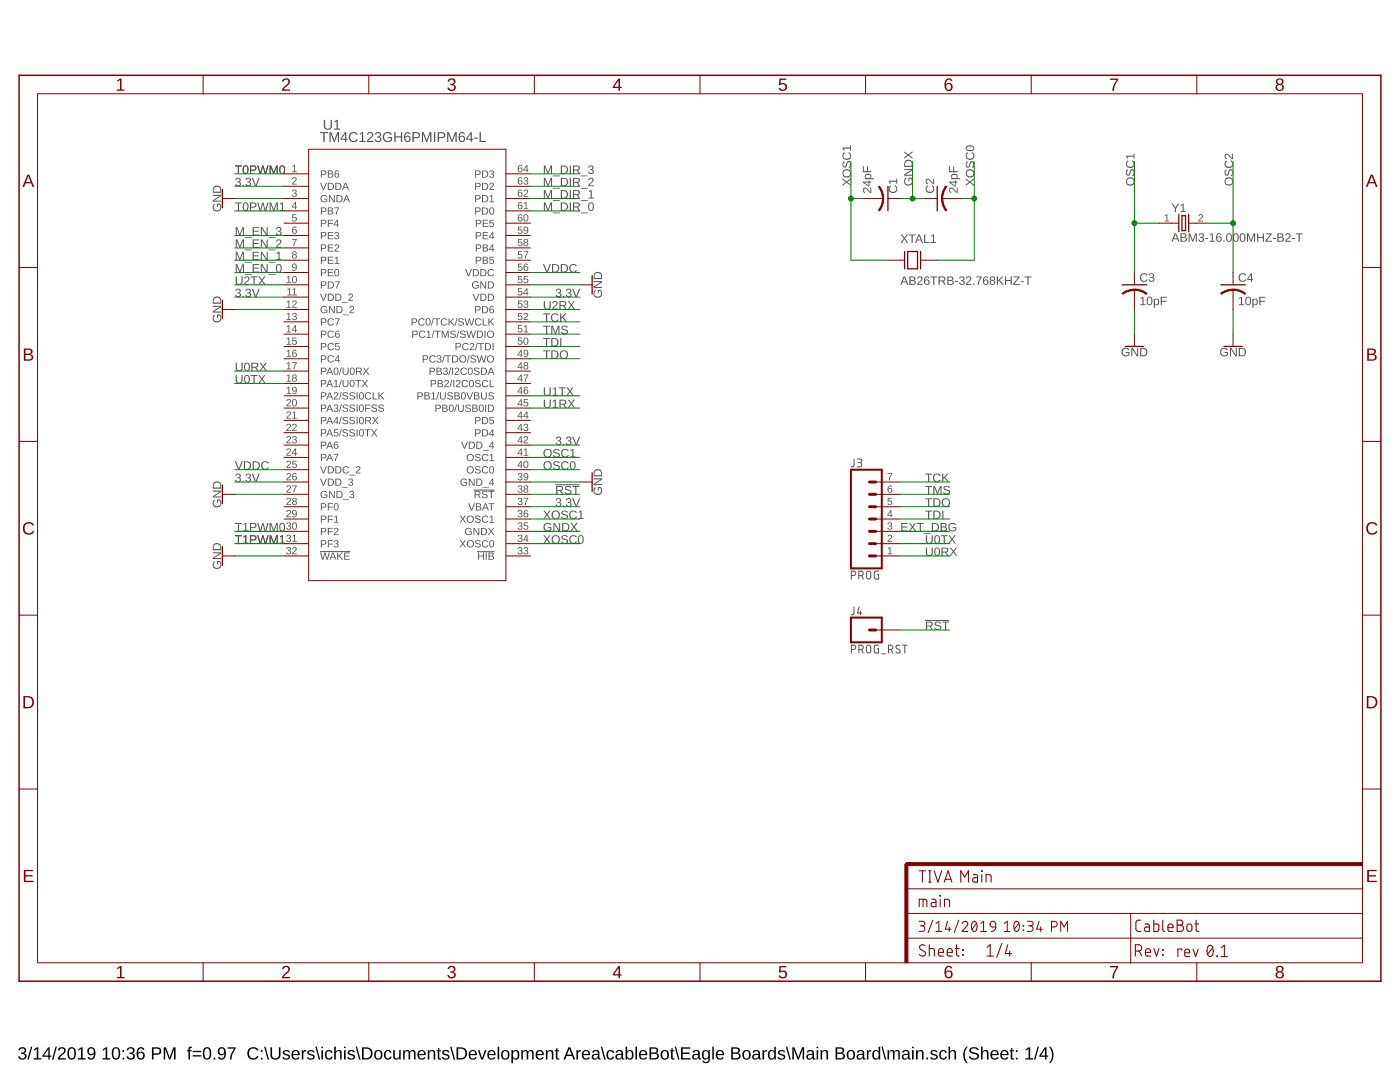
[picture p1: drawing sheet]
<svg xmlns="http://www.w3.org/2000/svg" width="279mm" height="216mm" viewBox="0 0 279 216" stroke-linecap="round" stroke-linejoin="round" font-family="sans-serif">
<path d="M3.9 209.1a.74 .74 0 0 1 1-.1 .74 .74 0 0 1 .2 1l-.4 .2a.66 .66 0 0 1 .6 .7 .66 .66 0 0 1-.8 .5l-.7-.2-.2-.4h.3a.49 .49 0 0 0 .7 .4 .49 .49 0 0 0 .2-.8l-.6-.1v-.3a.47 .47 0 0 0 .7-.2 .47 .47 0 0 0-.3-.6 .47 .47 0 0 0-.6 .4h-.3zM6.2 208.9h.2l-.7 2.5h-.2zM6.8 209.4l.6-.4h.2v2.1h.6v.3h-1.5v-.3h.6v-1.8l-.5 .4zM9.6 209h.3v1.6h.4v.3h-.4v.5h-.3v-.5h-1.1v-.3zM9.6 209.3l-.8 1.3h.8zM11.1 208.9h.3l-.7 2.5h-.3zM11.8 209.1a.79 .79 0 0 1 1.2 .2 .79 .79 0 0 1-.4 1.1l-.7 .7h1.2v.3h-1.6a2.08 2.08 0 0 1 1-1.3 .48 .48 0 0 0 .1-.8 .48 .48 0 0 0-.7 .3h-.4zM13.8 209.1a.91 .91 0 0 1 1.1 .1 .91 .91 0 0 1 .2 1 .89 .89 0 0 1-.3 1.1 .89 .89 0 0 1-1.1-.2l-.2-.5v-.8zM14 209.3a1.65 1.65 0 0 0 .1 1.9h.2a1.12 1.12 0 0 0 .5-1.6l-.3-.4zM15.6 209.4l.6-.4h.3v2.1h.6v.3h-1.5v-.3h.6v-1.8l-.6 .4zM17.6 209.2a.89 .89 0 0 1 1.1-.1 .89 .89 0 0 1 .3 1 .94 .94 0 0 1-.3 1.1 .94 .94 0 0 1-1.1 0l-.1-.3h.3a.52 .52 0 0 0 .6 .2 .52 .52 0 0 0 .3-.6v-.3a.78 .78 0 0 1-1.1 .1 .78 .78 0 0 1 0-1.1zM17.6 209.8a.55 .55 0 0 0 1.1 0 .55 .55 0 0 0-1.1 0zM20.5 209.4l.6-.4h.3v2.1h.6v.3h-1.5v-.3h.6v-1.8l-.6 .4zM22.7 209.1a.91 .91 0 0 1 1 .1 .91 .91 0 0 1 .3 1 .89 .89 0 0 1-.4 1.1 .89 .89 0 0 1-1.1-.2l-.2-.5v-.8zM22.8 209.3a1.65 1.65 0 0 0 .2 1.9h.1a1.12 1.12 0 0 0 .5-1.6l-.3-.4zM24.5 209.5h.3v.4h-.3zM24.5 211.1h.3v.3h-.3zM25.5 209.1a.74 .74 0 0 1 1-.1 .74 .74 0 0 1 .2 1l-.4 .2a.66 .66 0 0 1 .6 .7 .66 .66 0 0 1-.8 .5l-.7-.2-.2-.4h.4a.49 .49 0 0 0 .6 .4 .49 .49 0 0 0 .2-.8l-.6-.1v-.3a.47 .47 0 0 0 .7-.2 .47 .47 0 0 0-.3-.6 .47 .47 0 0 0-.6 .4h-.3zM27.7 209.1a.76 .76 0 0 1 1.1 .3l-.3 .1a.51 .51 0 0 0-.6-.3 .51 .51 0 0 0-.3 .7v.3a.79 .79 0 0 1 1.1 0 .79 .79 0 0 1-.1 1.1 .79 .79 0 0 1-1.1-.2 1.85 1.85 0 0 1 .2-2zM27.5 210.6a.55 .55 0 0 0 1.1 0 .55 .55 0 0 0-1.1 0zM30.3 209a2.12 2.12 0 0 1 1.7 .2 .76 .76 0 0 1 .1 .8 .76 .76 0 0 1-.7 .5h-.8v.9h-.3zM30.6 209.2v1h1a.49 .49 0 0 0 0-.9zM32.7 209h.4l.8 2.1 .7-2.1h.4v2.4h-.3l.1-2.1-.8 2.1h-.3l-.7-2.1v2.1h-.3zM37.7 209l.6-.1v.2l-.4 .1v.3h.4v.3h-.4v1.6h-.3v-1.6h-.3v-.3h.3zM38.4 209.7h1.8v.2h-1.8zM38.4 210.6h1.8v.2h-1.8zM40.8 209.1a.91 .91 0 0 1 1.1 .1 .91 .91 0 0 1 .3 1 .89 .89 0 0 1-.4 1.1 .89 .89 0 0 1-1.1-.2l-.2-.5v-.8zM41 209.3a1.65 1.65 0 0 0 .2 1.9h.1a1.12 1.12 0 0 0 .5-1.6l-.3-.4zM42.6 211h.4v.4h-.4zM43.7 209.2a.89 .89 0 0 1 1.1-.1 .89 .89 0 0 1 .3 1 .94 .94 0 0 1-.3 1.1 .94 .94 0 0 1-1.2 0l-.1-.3h.3a.52 .52 0 0 0 .6 .2 .52 .52 0 0 0 .4-.6v-.3a.78 .78 0 0 1-1.2 .1 .78 .78 0 0 1 .1-1.1zM43.7 209.8a.54 .54 0 0 0 1 0 .54 .54 0 0 0-1 0zM45.4 209h1.6v.2l-.7 1.4-.1 .8h-.3a3.8 3.8 0 0 1 .8-2.2h-1.3zM49.7 209.3a1.21 1.21 0 0 1 1.9 .2l-.3 .2a.87 .87 0 0 0-1.2-.4 .87 .87 0 0 0-.4 1.2 .84 .84 0 0 0 .7 .7 .84 .84 0 0 0 .9-.5l.3 .1a1.25 1.25 0 0 1-1.9 .4 1.25 1.25 0 0 1 0-1.9zM52.1 209.5h.3v.4h-.3zM52.1 211.1h.3v.3h-.3zM52.7 208.9h.3l.7 2.5h-.3zM54 209h.3v1.5a.68 .68 0 0 0 .7 .7 .68 .68 0 0 0 .7-.7v-1.5h.3v1.5a1.01 1.01 0 0 1-1 .9 1.01 1.01 0 0 1-1-.9zM56.6 209.6a.85 .85 0 0 1 1.3 .4h-.3a.39 .39 0 0 0-.5-.3 .39 .39 0 0 0-.3 .5l.2 .1a.67 .67 0 0 1 .7 .2 .67 .67 0 0 1 .1 .7 .91 .91 0 0 1-1.5-.2l.3-.1a.45 .45 0 0 0 .6 .4 .45 .45 0 0 0 .3-.6h-.1a.82 .82 0 0 1-1-.8zM58.4 209.8a.85 .85 0 0 1 1-.2 .85 .85 0 0 1 .4 .9h-1.3a.54 .54 0 0 0 .3 .7 .54 .54 0 0 0 .7-.3l.3 .1a.89 .89 0 0 1-1.2 .4 .89 .89 0 0 1-.4-1.2zM58.6 209.9l-.1 .4h1l-.3-.5zM60.2 209.5h.3v.4l.2-.3 .4-.1v.3h-.3l-.2 .3-.1 1.3h-.3zM61.5 209.6a.85 .85 0 0 1 1.3 .4h-.3a.39 .39 0 0 0-.5-.3 .39 .39 0 0 0-.3 .5l.2 .1a.67 .67 0 0 1 .7 .2 .67 .67 0 0 1 .1 .7 .91 .91 0 0 1-1.4-.2l.2-.1a.45 .45 0 0 0 .6 .4 .45 .45 0 0 0 .3-.6h-.1a.82 .82 0 0 1-.9-.8zM62.9 208.9h.3l.7 2.5h-.3zM64.1 208.9h.4v.2h-.4zM64.1 209.5h.4v1.9h-.4zM65.1 209.8a.76 .76 0 0 1 1.3 .3h-.4a.48 .48 0 0 0-.6-.3 .48 .48 0 0 0-.2 .7 .48 .48 0 0 0 .2 .6 .48 .48 0 0 0 .7-.3l.3 .1a.79 .79 0 0 1-1 .5 .79 .79 0 0 1-.6-.9zM66.7 208.9h.3v1a.63 .63 0 0 1 .7-.4 .63 .63 0 0 1 .5 .7v1.2h-.3v-1.2a.45 .45 0 0 0-.5-.5 .45 .45 0 0 0-.4 .6v1.1h-.3zM68.7 208.9h.3v.2h-.3zM68.7 209.5h.3v1.9h-.3zM69.6 209.6a.85 .85 0 0 1 1.2 .4h-.3a.39 .39 0 0 0-.4-.3 .39 .39 0 0 0-.3 .5l.2 .1a.67 .67 0 0 1 .7 .2 .67 .67 0 0 1 .1 .7 .91 .91 0 0 1-1.5-.2l.3-.1a.45 .45 0 0 0 .5 .4 .45 .45 0 0 0 .4-.6h-.1a.82 .82 0 0 1-1-.8zM71 208.9h.3l.7 2.5h-.3zM72.3 209h.8a1.22 1.22 0 0 1 1.2 1.1 1.22 1.22 0 0 1-1.1 1.3h-.9zM72.6 209.2v1.9h.5a.95 .95 0 0 0 .9-.9 .95 .95 0 0 0-.9-1zM74.9 209.8a.89 .89 0 0 1 1.1-.1 .89 .89 0 0 1 .3 1.1 .89 .89 0 0 1-1.2 .6 .89 .89 0 0 1-.4-1.3zM75.2 209.8a.86 .86 0 0 0 .3 1.4 .79 .79 0 0 0 .5-.7 .79 .79 0 0 0-.5-.8zM76.8 209.8a.76 .76 0 0 1 1.3 .3h-.3a.48 .48 0 0 0-.6-.3 .48 .48 0 0 0-.2 .7 .48 .48 0 0 0 .2 .6 .48 .48 0 0 0 .6-.3l.4 .1a.79 .79 0 0 1-1 .5 .79 .79 0 0 1-.6-.9zM78.5 209.5h.3v1.2a.45 .45 0 0 0 .5 .5 .45 .45 0 0 0 .4-.6v-1.1h.3v1.9h-.3v-.3a.63 .63 0 0 1-.7 .3 .63 .63 0 0 1-.5-.6zM80.4 209.5h.3l.1 .4a.58 .58 0 0 1 .5-.4 .58 .58 0 0 1 .5 .4 .58 .58 0 0 1 .7-.4 .58 .58 0 0 1 .4 .7v1.2h-.3v-1.4a.41 .41 0 0 0-.5-.2 .41 .41 0 0 0-.3 .5v1.1h-.3v-1.4a.41 .41 0 0 0-.5-.2 .41 .41 0 0 0-.2 .5v1.1h-.3zM83.5 209.8a.85 .85 0 0 1 1.1-.2 .85 .85 0 0 1 .4 .9h-1.4a.54 .54 0 0 0 .4 .7 .54 .54 0 0 0 .6-.3l.3 .1a.89 .89 0 0 1-1.2 .4 .89 .89 0 0 1-.4-1.2zM83.8 209.9l-.2 .4h1l-.3-.5zM85.4 209.5h.3v.4a.63 .63 0 0 1 .7-.4 .63 .63 0 0 1 .5 .7v1.2h-.4v-1.2a.45 .45 0 0 0-.5-.5 .45 .45 0 0 0-.3 .6v1.1h-.3zM87.5 209.1h.2v.4h.3v.3h-.3v1.2l.1 .2h.2v.2h-.5l-.1-.1v-1.5h-.3v-.3h.3zM88.4 209.6a.85 .85 0 0 1 1.3 .4h-.3a.39 .39 0 0 0-.5-.3 .39 .39 0 0 0-.3 .5l.2 .1a.67 .67 0 0 1 .7 .2 .67 .67 0 0 1 .1 .7 .91 .91 0 0 1-1.4-.2l.2-.1a.45 .45 0 0 0 .6 .4 .45 .45 0 0 0 .3-.6h-.1a.82 .82 0 0 1-.9-.8zM89.8 208.9h.3l.7 2.5h-.3zM91.1 209h.8a1.22 1.22 0 0 1 1.3 1.1 1.22 1.22 0 0 1-1.2 1.3h-.9zM91.4 209.2v1.9h.6a.95 .95 0 0 0 .9-.9 .95 .95 0 0 0-1-1zM93.7 209.8a.85 .85 0 0 1 1.1-.2 .85 .85 0 0 1 .4 .9h-1.3a.54 .54 0 0 0 .3 .7 .54 .54 0 0 0 .7-.3l.2 .1a.89 .89 0 0 1-1.2 .4 .89 .89 0 0 1-.4-1.2zM94 209.9l-.1 .4h1l-.3-.5zM95.4 209.5h.3l.5 1.7 .6-1.7h.3l-.7 1.9h-.4zM97.5 209.8a.85 .85 0 0 1 1-.2 .85 .85 0 0 1 .4 .9h-1.3a.54 .54 0 0 0 .3 .7 .54 .54 0 0 0 .7-.3l.3 .1a.89 .89 0 0 1-1.2 .4 .89 .89 0 0 1-.4-1.2zM97.7 209.9l-.1 .4h1l-.3-.5zM99.3 208.9h.3v2.5h-.3zM100.2 209.8a.89 .89 0 0 1 1.2-.1 .89 .89 0 0 1 .3 1.1 .89 .89 0 0 1-1.3 .6 .89 .89 0 0 1-.3-1.3zM100.6 209.8a.86 .86 0 0 0 .2 1.4 .79 .79 0 0 0 .6-.7 .79 .79 0 0 0-.5-.8zM102.1 209.5h.3v.3a.71 .71 0 0 1 .9-.2 .71 .71 0 0 1 .3 .9 .76 .76 0 0 1-.9 .9l-.3-.3v1h-.3zM102.6 209.8a.84 .84 0 0 0 .3 1.4 .83 .83 0 0 0 0-1.4zM104 209.5h.3v.4a.58 .58 0 0 1 .6-.4 .58 .58 0 0 1 .5 .4 .58 .58 0 0 1 .7-.4 .58 .58 0 0 1 .4 .7v1.2h-.3v-1.4a.41 .41 0 0 0-.6-.2 .41 .41 0 0 0-.2 .5v1.1h-.3v-1.4a.41 .41 0 0 0-.5-.2 .41 .41 0 0 0-.3 .5v1.1h-.3zM107.1 209.8a.85 .85 0 0 1 1-.2 .85 .85 0 0 1 .4 .9h-1.3a.54 .54 0 0 0 .3 .7 .54 .54 0 0 0 .7-.3l.3 .1a.89 .89 0 0 1-1.2 .4 .89 .89 0 0 1-.4-1.2zM107.4 209.9l-.2 .4h1l-.3-.5zM108.9 209.5h.3v.4a.63 .63 0 0 1 .8-.4 .63 .63 0 0 1 .4 .7v1.2h-.3v-1.2a.45 .45 0 0 0-.5-.5 .45 .45 0 0 0-.3 .6v1.1h-.4zM111 209.1h.2v.4h.4v.3h-.4v1.2l.2 .2h.2v.2h-.5l-.1-.1-.1-1.5h-.2v-.3h.2zM113.4 209h.4l1 2.4h-.3l-.3-.7h-1.1l-.3 .7h-.4zM113.6 209.2l-.4 1.2h.9zM115 209.5h.3v.4l.2-.3 .4-.1v.3h-.3l-.2 .3-.1 1.3h-.3zM116.3 209.8a.85 .85 0 0 1 1.1-.2 .85 .85 0 0 1 .4 .9h-1.4a.54 .54 0 0 0 .4 .7 .54 .54 0 0 0 .7-.3l.2 .1a.89 .89 0 0 1-1.2 .4 .89 .89 0 0 1-.4-1.2zM116.6 209.9l-.1 .4h1l-.3-.5zM118.4 209.6a.74 .74 0 0 1 .8-.1 .74 .74 0 0 1 .4 .6v1l.3 .1v.2h-.4l-.2-.3a.63 .63 0 0 1-.8 .4 .63 .63 0 0 1-.4-.8 .63 .63 0 0 1 .8-.4h.4a.42 .42 0 0 0-.3-.6 .42 .42 0 0 0-.5 .3h-.3zM118.5 210.6a.39 .39 0 0 0 .1 .6 .39 .39 0 0 0 .5-.2l.2-.5zM119.9 208.9h.3l.7 2.5h-.3zM121.2 209.8a.76 .76 0 0 1 1.3 .3h-.3a.48 .48 0 0 0-.6-.3 .48 .48 0 0 0-.2 .7 .48 .48 0 0 0 .2 .6 .48 .48 0 0 0 .6-.3l.4 .1a.79 .79 0 0 1-1 .5 .79 .79 0 0 1-.6-.9zM123.1 209.6a.74 .74 0 0 1 .8-.1 .74 .74 0 0 1 .4 .6l.1 1 .2 .1v.2h-.4l-.2-.3a.63 .63 0 0 1-.7 .4 .63 .63 0 0 1-.5-.8 .63 .63 0 0 1 .8-.4h.4a.42 .42 0 0 0-.3-.6 .42 .42 0 0 0-.5 .3h-.3zM123.3 210.6a.39 .39 0 0 0 0 .6 .39 .39 0 0 0 .6-.2l.1-.5zM124.9 208.9h.3v.9a.71 .71 0 0 1 .9-.2 .71 .71 0 0 1 .3 .9 .76 .76 0 0 1-.8 .9l-.4-.3-.1 .3h-.3zM125.4 209.8a.84 .84 0 0 0 .3 1.4 .83 .83 0 0 0 0-1.4zM126.8 208.9h.3v2.5h-.3zM127.7 209.8a.85 .85 0 0 1 1.1-.2 .85 .85 0 0 1 .4 .9h-1.4a.54 .54 0 0 0 .4 .7 .54 .54 0 0 0 .7-.3l.2 .1a.89 .89 0 0 1-1.2 .4 .89 .89 0 0 1-.4-1.2zM128 209.9l-.2 .4h1.1l-.3-.5zM129.6 209a1.58 1.58 0 0 1 1.7 .3 .57 .57 0 0 1-.4 .8 .66 .66 0 0 1 .6 .8 .66 .66 0 0 1-.9 .5h-1zM130 209.2v.8h.5a.42 .42 0 0 0 .4-.1 .42 .42 0 0 0 .1-.5 1 1 0 0 0-1-.2zM130 210.3v.8h.9a.43 .43 0 0 0 .2-.6l-.2-.2zM132 209.8a.89 .89 0 0 1 1.2-.1 .89 .89 0 0 1 .3 1.1 .89 .89 0 0 1-1.2 .6 .89 .89 0 0 1-.4-1.3zM132.4 209.8a.86 .86 0 0 0 .3 1.4 .79 .79 0 0 0 .5-.7 .79 .79 0 0 0-.5-.8zM134 209.1h.2v.4h.4v.3h-.4v1.2l.1 .2h.3v.2h-.5l-.1-.1-.1-1.5h-.2v-.3h.2zM134.6 208.9h.3l.7 2.5h-.3zM135.9 209h1.9v.2h-1.6v.8h1.5v.3h-1.5v.8h1.6v.3h-1.9zM138.4 209.6a.74 .74 0 0 1 .8-.1 .74 .74 0 0 1 .5 .6v1l.2 .1v.2h-.3l-.2-.3a.63 .63 0 0 1-.8 .4 .63 .63 0 0 1-.5-.8 .63 .63 0 0 1 .8-.4h.5a.42 .42 0 0 0-.3-.6 .42 .42 0 0 0-.6 .3h-.3zM138.6 210.6a.39 .39 0 0 0 0 .6 .39 .39 0 0 0 .6-.2l.2-.5zM140.3 209.8a.66 .66 0 0 1 1.1 .1v-.4h.3v1.9a.79 .79 0 0 1-.6 .7 .79 .79 0 0 1-.9-.4l.3-.1 .4 .3a.59 .59 0 0 0 .5-.8 .7 .7 0 0 1-.9 .3 .7 .7 0 0 1-.4-.9zM140.5 209.9a.87 .87 0 0 0 .4 1.3 .78 .78 0 0 0 .5-.7 .78 .78 0 0 0-.5-.8zM142.1 208.9h.4v2.5h-.4zM143.1 209.8a.85 .85 0 0 1 1-.2 .85 .85 0 0 1 .4 .9h-1.3a.54 .54 0 0 0 .3 .7 .54 .54 0 0 0 .7-.3l.3 .1a.89 .89 0 0 1-1.2 .4 .89 .89 0 0 1-.4-1.2zM143.3 209.9l-.1 .4h1l-.3-.5zM145.9 209a1.58 1.58 0 0 1 1.7 .3 .57 .57 0 0 1-.4 .8 .66 .66 0 0 1 .6 .8 .66 .66 0 0 1-.9 .5h-1zM146.3 209.2v.8h.5a.42 .42 0 0 0 .4-.1 .42 .42 0 0 0 .1-.5 1 1 0 0 0-1-.2zM146.3 210.3v.8h.9a.43 .43 0 0 0 .2-.6l-.2-.2zM148.4 209.8a.89 .89 0 0 1 1.1-.1 .89 .89 0 0 1 .3 1.1 .89 .89 0 0 1-1.2 .6 .89 .89 0 0 1-.4-1.3zM148.7 209.8a.86 .86 0 0 0 .3 1.4 .79 .79 0 0 0 .5-.7 .79 .79 0 0 0-.5-.8zM150.4 209.6a.74 .74 0 0 1 .8-.1 .74 .74 0 0 1 .5 .6v1l.2 .1v.2h-.4l-.1-.3a.63 .63 0 0 1-.8 .4 .63 .63 0 0 1-.5-.8 .63 .63 0 0 1 .8-.4h.4a.42 .42 0 0 0-.3-.6 .42 .42 0 0 0-.5 .3h-.3zM150.6 210.6a.39 .39 0 0 0 0 .6 .39 .39 0 0 0 .6-.2l.1-.5zM152.2 209.5h.3v.4l.2-.3 .4-.1v.3h-.4l-.2 .3v1.3h-.3zM153.4 209.8a.67 .67 0 0 1 1.1 0v-.9h.3v2.5h-.2l-.1-.3a.71 .71 0 0 1-.9 .3 .71 .71 0 0 1-.3-.9zM153.7 209.9a.91 .91 0 0 0 .3 1.3 .79 .79 0 0 0 .5-.7 .79 .79 0 0 0-.5-.8zM155.4 209.6a.85 .85 0 0 1 1.3 .4h-.3a.39 .39 0 0 0-.5-.3 .39 .39 0 0 0-.3 .5l.2 .1a.67 .67 0 0 1 .7 .2 .67 .67 0 0 1 .1 .7 .91 .91 0 0 1-1.4-.2l.2-.1a.45 .45 0 0 0 .6 .4 .45 .45 0 0 0 .3-.6h-.1a.82 .82 0 0 1-.9-.8zM156.8 208.9h.3l.7 2.5h-.3zM158.1 209h.4l.8 2.1 .8-2.1h.4v2.4h-.3v-2.1l-.8 2.1h-.2l-.8-2.1v2.1h-.3zM161.2 209.6a.74 .74 0 0 1 .8-.1 .74 .74 0 0 1 .5 .6v1l.2 .1v.2h-.4l-.1-.3a.63 .63 0 0 1-.8 .4 .63 .63 0 0 1-.5-.8 .63 .63 0 0 1 .8-.4h.4a.42 .42 0 0 0-.2-.6 .42 .42 0 0 0-.6 .3h-.3zM161.4 210.6a.39 .39 0 0 0 0 .6 .39 .39 0 0 0 .6-.2l.1-.5zM163 208.9h.3v.2h-.3zM163 209.5h.3v1.9h-.3zM163.8 209.5h.2l.1 .4a.63 .63 0 0 1 .7-.4 .63 .63 0 0 1 .5 .7v1.2h-.4v-1.2a.45 .45 0 0 0-.5-.5 .45 .45 0 0 0-.3 .6v1.1h-.3zM166.8 209a1.58 1.58 0 0 1 1.6 .3 .57 .57 0 0 1-.4 .8 .66 .66 0 0 1 .6 .8 .66 .66 0 0 1-.9 .5h-.9zM167.1 209.2v.8h.5a.42 .42 0 0 0 .5-.1 .42 .42 0 0 0 0-.5 1 1 0 0 0-1-.2zM167.1 210.3v.8h1a.43 .43 0 0 0 .1-.6l-.2-.2zM169.2 209.8a.89 .89 0 0 1 1.1-.1 .89 .89 0 0 1 .3 1.1 .89 .89 0 0 1-1.2 .6 .89 .89 0 0 1-.4-1.3zM169.5 209.8a.86 .86 0 0 0 .3 1.4 .79 .79 0 0 0 .5-.7 .79 .79 0 0 0-.5-.8zM171.3 209.6a.74 .74 0 0 1 .7-.1 .74 .74 0 0 1 .5 .6v1l.3 .1v.2h-.4l-.2-.3a.63 .63 0 0 1-.8 .4 .63 .63 0 0 1-.4-.8 .63 .63 0 0 1 .7-.4h.5a.42 .42 0 0 0-.3-.6 .42 .42 0 0 0-.6 .3h-.3zM171.4 210.6a.39 .39 0 0 0 0 .6 .39 .39 0 0 0 .6-.2l.2-.5zM173 209.5h.3v.4l.2-.3 .4-.1v.3h-.4l-.1 .3-.1 1.3h-.3zM174.3 209.8a.67 .67 0 0 1 1.1 0v-.9h.3v2.5h-.3v-.3a.71 .71 0 0 1-1 .3 .71 .71 0 0 1-.3-.9zM174.5 209.9a.9 .9 0 0 0 .3 1.3 .79 .79 0 0 0 .6-.7 .79 .79 0 0 0-.5-.8zM175.9 208.9h.3l.7 2.5h-.3zM177.1 209.5h.3v.4a.58 .58 0 0 1 .6-.4 .58 .58 0 0 1 .5 .4 .58 .58 0 0 1 .7-.4 .58 .58 0 0 1 .4 .7v1.2h-.3v-1.4a.41 .41 0 0 0-.6-.2 .41 .41 0 0 0-.2 .5v1.1h-.3v-1.4a.41 .41 0 0 0-.5-.2 .41 .41 0 0 0-.3 .5v1.1h-.3zM180.3 209.6a.74 .74 0 0 1 .8-.1 .74 .74 0 0 1 .4 .6v1l.3 .1v.2h-.4l-.2-.3a.63 .63 0 0 1-.8 .4 .63 .63 0 0 1-.4-.8 .63 .63 0 0 1 .8-.4h.4a.42 .42 0 0 0-.3-.6 .42 .42 0 0 0-.5 .3h-.3zM180.4 210.6a.39 .39 0 0 0 0 .6 .39 .39 0 0 0 .6-.2l.2-.5zM182 208.9h.3v.2h-.3zM182 209.5h.3v1.9h-.3zM182.8 209.5h.3v.4a.63 .63 0 0 1 .7-.4 .63 .63 0 0 1 .5 .7v1.2h-.3v-1.2a.45 .45 0 0 0-.5-.5 .45 .45 0 0 0-.4 .6v1.1h-.3zM184.9 211h.3v.4h-.3zM185.9 209.6a.85 .85 0 0 1 1.2 .4h-.2a.39 .39 0 0 0-.5-.3 .39 .39 0 0 0-.3 .5l.2 .1a.67 .67 0 0 1 .7 .2 .67 .67 0 0 1 .1 .7 .91 .91 0 0 1-1.5-.2l.3-.1a.45 .45 0 0 0 .5 .4 .45 .45 0 0 0 .4-.6h-.1a.82 .82 0 0 1-1-.8zM187.7 209.8a.76 .76 0 0 1 1.3 .3h-.4a.48 .48 0 0 0-.6-.3 .48 .48 0 0 0-.2 .7 .48 .48 0 0 0 .2 .6 .48 .48 0 0 0 .7-.3l.3 .1a.79 .79 0 0 1-1 .5 .79 .79 0 0 1-.6-.9zM189.3 208.9h.3v1a.63 .63 0 0 1 .7-.4 .63 .63 0 0 1 .5 .7v1.2h-.3v-1.2a.45 .45 0 0 0-.5-.5 .45 .45 0 0 0-.4 .6v1.1h-.3zM192.9 208.9h.3a2.48 2.48 0 0 0 0 3.2 1.06 1.06 0 0 1-.9-1 2.47 2.47 0 0 1 .6-2.2zM193.6 209.2a1.11 1.11 0 0 1 1.7 .3l-.3 .1a.63 .63 0 0 0-.6-.4 .63 .63 0 0 0-.6 .5l.7 .3a.75 .75 0 0 1 .9 .8 .75 .75 0 0 1-1 .6 .89 .89 0 0 1-1.1-.6h.4a.78 .78 0 0 0 .7 .4 .78 .78 0 0 0 .7-.4 1.74 1.74 0 0 0-1.4-.7l-.2-.4zM195.8 208.9h.3v1a.63 .63 0 0 1 .7-.4 .63 .63 0 0 1 .5 .7v1.2h-.3v-1.2a.45 .45 0 0 0-.5-.5 .45 .45 0 0 0-.4 .6v1.1h-.3zM197.9 209.8a.85 .85 0 0 1 1-.2 .85 .85 0 0 1 .4 .9h-1.3a.54 .54 0 0 0 .3 .7 .54 .54 0 0 0 .7-.3l.3 .1a.89 .89 0 0 1-1.2 .4 .89 .89 0 0 1-.4-1.2zM198.1 209.9l-.1 .4h1l-.3-.5zM199.8 209.8a.85 .85 0 0 1 1.1-.2 .85 .85 0 0 1 .4 .9h-1.3a.54 .54 0 0 0 .3 .7 .54 .54 0 0 0 .7-.3l.2 .1a.89 .89 0 0 1-1.2 .4 .89 .89 0 0 1-.4-1.2zM200.1 209.9l-.1 .4h1l-.3-.5zM201.8 209.1h.2v.4h.4v.3h-.4v1.2l.1 .2h.3v.2h-.5l-.1-.1-.1-1.5h-.2v-.3h.2zM202.7 209.5h.4v.4h-.4zM202.7 211.1h.4v.3h-.4zM204.7 209.4l.6-.4h.3v2.1h.6v.3h-1.5v-.3h.6v-1.8l-.6 .4zM207.1 208.9h.2l-.7 2.5h-.2zM208.5 209h.4v1.6h.3v.3h-.3v.5h-.3v-.5h-1.2v-.3zM208.6 209.3l-.9 1.3h.9zM209.3 208.9a1.06 1.06 0 0 1 .9 1 2.47 2.47 0 0 1-.6 2.2h-.3a2.48 2.48 0 0 0 0-3.2z" fill="#000"/>
<g fill="#505050">
<path d="M63.9 26.4h1.6v.2h-.7v1.7h-.3v-1.7h-.6zM65.8 26.4h.3l.6 1.6 .6-1.6h.4v1.9h-.3v-1.7l-.6 1.7h-.2l-.6-1.7v1.7h-.2zM68.8 26.4h.3v1.3h.3v.2h-.3v.4h-.2v-.4h-.9zM68.9 26.7l-.7 1h.7zM69.9 26.6a.97 .97 0 0 1 1.5 .2l-.3 .1a.73 .73 0 0 0-1-.2 .73 .73 0 0 0-.1 1.1l.4 .3a.67 .67 0 0 0 .8-.4l.2 .1a1 1 0 0 1-1.5 .3 1 1 0 0 1 0-1.5zM71.8 26.7l.7-.3v1.7h.5v.2h-1.3v-.2h.5v-1.5l-.4 .3zM73.4 26.5a.63 .63 0 0 1 1 .1 .63 .63 0 0 1-.3 .9l-.6 .6h1v.2h-1.3l.1-.3 .4-.5a.52 .52 0 0 0 .5-.4 .52 .52 0 0 0-.3-.5h-.3l-.1 .3h-.3zM75 26.5a.56 .56 0 0 1 .9 0 .56 .56 0 0 1-.2 .8 .57 .57 0 0 1 .3 .9 .57 .57 0 0 1-.9 .1l-.3-.5h.2a.4 .4 0 0 0 .6 .4 .4 .4 0 0 0 .1-.7l-.5-.1v-.2a.38 .38 0 0 0 .6-.2 .38 .38 0 0 0-.3-.5 .38 .38 0 0 0-.4 .4h-.3zM76.6 26.6a1.02 1.02 0 0 1 1.6 .2l-.3 .1a.77 .77 0 0 0-1-.1 .77 .77 0 0 0-.1 1.1 .77 .77 0 0 0 1.1 .1l.1-.4h-.6v-.2h.8v.6a1.07 1.07 0 0 1-1.5 .1 1.07 1.07 0 0 1-.1-1.5zM78.7 26.4h.2v.8h1.1v-.8h.3v1.9h-.3v-.9h-1.1v.9h-.2zM81 26.5l.1-.1a.57 .57 0 0 1 .8 .3l-.2 .1-.2-.2a.56 .56 0 0 0-.6 .7 .63 .63 0 0 1 1 .1 .63 .63 0 0 1-.3 .9 .63 .63 0 0 1-.9-.4v-.8zM80.9 27.7a.42 .42 0 0 0 .8 0 .42 .42 0 0 0-.8 0zM82.3 26.4h.8a.6 .6 0 0 1 .7 .6 .6 .6 0 0 1-.7 .6h-.5v.7h-.3zM82.6 26.6v.8l.8-.1a.39 .39 0 0 0 0-.7zM84.2 26.4h.3l.7 1.6 .6-1.6h.3v1.9h-.2v-1.7l-.7 1.7h-.1l-.7-1.7v1.7h-.2zM86.6 26.4h.3v1.9h-.3zM87.4 26.4h.8a.6 .6 0 0 1 .7 .6 .6 .6 0 0 1-.7 .6h-.6v.7h-.2zM87.6 26.6v.8l.8-.1a.39 .39 0 0 0 0-.7zM89.2 26.4h.4l.6 1.6 .6-1.6h.3v1.9h-.2v-1.7l-.6 1.7h-.2l-.6-1.7v1.7h-.3zM91.8 26.5l.2-.1a.57 .57 0 0 1 .8 .3l-.3 .1-.1-.2a.56 .56 0 0 0-.6 .7 .63 .63 0 0 1 .9 .1 .63 .63 0 0 1-.2 .9 .63 .63 0 0 1-.9-.4l-.1-.8zM91.7 27.7a.45 .45 0 0 0 .9 0 .45 .45 0 0 0-.9 0zM93.9 26.4h.3v1.3h.2v.2h-.2v.4h-.3v-.4h-.9zM93.9 26.7l-.7 1h.7zM94.7 27.5h.6v.2h-.6zM95.7 26.4h.3v1.7h1v.2h-1.3z"/>
<path d="M42.7 40.8l.1-.1 .1 .2a.66 .66 0 0 0 0 .9 .66 .66 0 0 0 .9 0 .66 .66 0 0 0 .1-.9l-.4-.1v.5h-.2v-.7h.6a.88 .88 0 0 1 .1 1.3 .88 .88 0 0 1-1.2 .1 .88 .88 0 0 1-.1-1.2zM42.5 38.9h1.6v.2l-1.4 .9h1.4v.2h-1.6v-.2l1.4-.9h-1.4zM42.7 37.3a.86 .86 0 0 1 .9-.2 .86 .86 0 0 1 .5 .8v.6h-1.6v-.8zM42.8 37.4l-.2 .8h1.4a.72 .72 0 0 0-.3-.8 .72 .72 0 0 0-.9 0z"/>
<path d="M42.7 62.9l.1-.1 .1 .2a.66 .66 0 0 0 0 .9 .66 .66 0 0 0 .9 .1 .66 .66 0 0 0 .1-.9l-.4-.1v.5h-.2v-.7h.6a.88 .88 0 0 1 .1 1.2 .88 .88 0 0 1-1.2 .1 .88 .88 0 0 1-.1-1.2zM42.5 61h1.6v.3l-1.4 .9h1.4v.2h-1.6v-.3l1.4-.9h-1.4zM42.7 59.4a.86 .86 0 0 1 .9-.2 .86 .86 0 0 1 .5 .8v.6h-1.6v-.8zM42.8 59.6l-.2 .8h1.4a.72 .72 0 0 0-.3-.9 .72 .72 0 0 0-.9 .1z"/>
<path d="M42.7 99.8l.1-.1 .1 .2a.66 .66 0 0 0 0 .9 .66 .66 0 0 0 .9 .1 .66 .66 0 0 0 .1-.9l-.4-.1v.5h-.2v-.8h.6a.88 .88 0 0 1 .1 1.3 .88 .88 0 0 1-1.2 .1 .88 .88 0 0 1-.1-1.2zM42.5 97.9h1.6v.3l-1.4 .9h1.4v.2h-1.6v-.3l1.4-.9h-1.4zM42.7 96.3a.86 .86 0 0 1 .9-.2 .86 .86 0 0 1 .5 .8v.6h-1.6v-.8zM42.8 96.5l-.2 .8h1.4a.72 .72 0 0 0-.3-.9 .72 .72 0 0 0-.9 .1z"/>
<path d="M118.7 58l.1-.1 .1 .2a.66 .66 0 0 0 0 .9 .66 .66 0 0 0 .9 .1 .66 .66 0 0 0 .1-1l-.4-.1v.5h-.2v-.7h.6a.88 .88 0 0 1 .1 1.3 .88 .88 0 0 1-1.2 .1 .88 .88 0 0 1-.1-1.2zM118.5 56.1h1.6v.3l-1.4 .9 1.4-.1v.3h-1.6v-.3l1.4-.9h-1.4zM118.7 54.5a.86 .86 0 0 1 .9-.2 .86 .86 0 0 1 .5 .8v.6h-1.6v-.8zM118.8 54.7l-.2 .8h1.4a.72 .72 0 0 0-.3-.9 .72 .72 0 0 0-.9 .1z"/>
<path d="M118.7 97.3l.1-.1 .1 .2a.66 .66 0 0 0 0 1 .66 .66 0 0 0 .9 0 .66 .66 0 0 0 .1-.9l-.4-.1v.5h-.2v-.7h.6a.88 .88 0 0 1 .1 1.2 .88 .88 0 0 1-1.2 .2 .88 .88 0 0 1-.1-1.3zM118.5 95.4h1.6v.3l-1.4 .9h1.4v.2h-1.6v-.3l1.4-.9h-1.4zM118.7 93.8a.86 .86 0 0 1 .9-.2 .86 .86 0 0 1 .5 .8v.6h-1.6v-.8zM118.8 94l-.2 .8h1.4a.72 .72 0 0 0-.3-.8 .72 .72 0 0 0-.9 0z"/>
<path d="M42.7 112.1l.1-.1 .1 .2a.66 .66 0 0 0 0 .9 .66 .66 0 0 0 .9 .1 .66 .66 0 0 0 .1-.9l-.4-.1v.5h-.2v-.8h.6a.88 .88 0 0 1 .1 1.3 .88 .88 0 0 1-1.2 .1 .88 .88 0 0 1-.1-1.2zM42.5 110.2h1.6v.3l-1.4 .9h1.4v.2h-1.6v-.3l1.4-.9h-1.4zM42.7 108.6a.86 .86 0 0 1 .9-.2 .86 .86 0 0 1 .5 .8v.6h-1.6v-.8zM42.8 108.8l-.2 .8h1.4a.72 .72 0 0 0-.3-.9 .72 .72 0 0 0-.9 .1z"/>
<path d="M180.4 55.2h.2l.7 1.6h-.2l-.2-.4h-.8l-.2 .4h-.2zM180.5 55.3l-.3 .9h.6zM181.5 55.2h.9l.2 .1 .1 .4-.3 .3a.46 .46 0 0 1 .4 .5 .46 .46 0 0 1-.6 .3h-.7zM181.7 55.3v.6l.7-.2v-.3zM181.7 56.1v.6l.6-.1 .2-.1-.1-.4zM183.2 55.3a.54 .54 0 0 1 .8 .1 .54 .54 0 0 1-.2 .8l-.5 .5h.8v.1h-1.1l.1-.2 .5-.5a.36 .36 0 0 0 .3-.5 .36 .36 0 0 0-.6-.1l-.3 .1zM184.7 55.2h.1a.49 .49 0 0 1 .7 .3h-.2l-.1-.1a.46 .46 0 0 0-.5 .1 .46 .46 0 0 0-.1 .5 .53 .53 0 0 1 .8 .1 .53 .53 0 0 1-.2 .7 .53 .53 0 0 1-.7-.3l-.1-.7zM184.6 56.3a.36 .36 0 0 0 .7 0 .36 .36 0 0 0-.7 0zM185.7 55.2h1.4v.2h-.6v1.4h-.2v-1.4h-.6zM187.3 55.2h.8a.49 .49 0 0 1 .6 .3 .49 .49 0 0 1-.4 .6l.5 .7h-.3l-.4-.7h-.6v.7h-.2zM187.5 55.3v.7h.6a.32 .32 0 0 0 .4-.3 .32 .32 0 0 0-.4-.4zM189.1 55.2h.9l.2 .1v.4l-.3 .3a.46 .46 0 0 1 .5 .5 .46 .46 0 0 1-.7 .3h-.6zM189.3 55.3v.6l.7-.2-.1-.3zM189.3 56.1v.6l.6-.1 .2-.1-.2-.4zM190.6 56.1h.6v.2h-.6zM191.6 55.3a.49 .49 0 0 1 .7-.1 .49 .49 0 0 1 0 .7l-.2 .1a.49 .49 0 0 1 .4 .7 .49 .49 0 0 1-.8 .1l-.3-.4h.2a.34 .34 0 0 0 .5 .3 .34 .34 0 0 0 .1-.5l-.4-.1v-.2a.33 .33 0 0 0 .5-.2 .33 .33 0 0 0-.3-.4 .33 .33 0 0 0-.4 .3h-.2zM193 55.3a.54 .54 0 0 1 .8 .1 .54 .54 0 0 1-.3 .8l-.5 .5h.9v.1h-1.1v-.2l.5-.5a.36 .36 0 0 0 .3-.5 .36 .36 0 0 0-.6-.1l-.2 .1zM194.2 56.6h.3v.2h-.3zM194.8 55.2h1.1l-.5 1-.1 .6h-.2l.1-.4 .5-1.1h-.9zM196.4 55.2h.2a.49 .49 0 0 1 .6 .3h-.2l-.1-.1a.46 .46 0 0 0-.4 .1 .46 .46 0 0 0-.1 .5 .53 .53 0 0 1 .8 .1 .53 .53 0 0 1-.2 .7 .53 .53 0 0 1-.8-.3v-.7zM196.3 56.3a.4 .4 0 0 0 .8 0 .4 .4 0 0 0-.8 0zM197.7 55.3a.49 .49 0 0 1 .7-.1 .49 .49 0 0 1 0 .7l-.1 .1a.48 .48 0 0 1 .1 .7 .48 .48 0 0 1-.7 0 .48 .48 0 0 1 .1-.7l-.2-.3zM197.8 55.6a.31 .31 0 0 0 .6 0 .31 .31 0 0 0-.6 0zM197.7 56.4a.35 .35 0 0 0 .7 0 .35 .35 0 0 0-.7 0zM198.9 55.2h.3v.8l.8-.8h.2l-.7 .7 .8 .9h-.2l-.7-.8-.2 .2v.6h-.3zM200.6 55.2h.2v.7h.9v-.7h.2v1.6h-.2v-.7h-.9v.7h-.2zM202.3 55.2h1.2l-1 1.5h1v.1h-1.3l1-1.4h-.9zM203.7 56.1h.6v.2h-.6zM204.5 55.2h1.4v.2h-.6v1.4h-.2v-1.4h-.6z"/>
<path d="M234.5 46.6h.2l.7 1.6h-.2l-.2-.5h-.8l-.2 .5h-.2zM234.6 46.7l-.3 .9h.6zM235.6 46.6h.9l.2 .1 .1 .4-.3 .3a.46 .46 0 0 1 .4 .5 .46 .46 0 0 1-.6 .3h-.7zM235.8 46.7v.6l.7-.2v-.3zM235.8 47.5v.6l.6-.1 .2-.1-.1-.4zM237.2 46.6h.3l.5 1.4 .6-1.4h.2v1.6h-.2l.1-1.4-.6 1.4h-.1l-.6-1.4v1.4h-.2zM239.3 46.7a.49 .49 0 0 1 .8-.1 .49 .49 0 0 1-.1 .7l-.1 .1a.49 .49 0 0 1 .4 .7 .49 .49 0 0 1-.8 .1l-.4-.4h.3a.34 .34 0 0 0 .4 .3 .34 .34 0 0 0 .2-.5l-.5-.1v-.2a.33 .33 0 0 0 .5-.2 .33 .33 0 0 0-.2-.4 .33 .33 0 0 0-.4 .3h-.2zM240.5 47.5h.6v.2h-.6zM241.4 46.8l.6-.2v1.5h.4v.1h-1v-.1h.4v-1.3l-.4 .2zM243 46.6h.1a.49 .49 0 0 1 .7 .3h-.2l-.1-.1a.46 .46 0 0 0-.5 .1 .46 .46 0 0 0-.1 .5 .53 .53 0 0 1 .8 .1 .53 .53 0 0 1-.2 .7 .53 .53 0 0 1-.7-.3l-.1-.7zM242.9 47.7a.36 .36 0 0 0 .7 0 .36 .36 0 0 0-.7 0zM244.1 48h.3v.2h-.3zM244.9 46.6a.63 .63 0 0 1 .8 .1 .63 .63 0 0 1 .2 .7 .63 .63 0 0 1-.6 .9 .63 .63 0 0 1-.6-.9zM245.1 46.8a.95 .95 0 0 0 .2 1.3 .83 .83 0 0 0 0-1.4zM246.3 46.6a.63 .63 0 0 1 .7 .1 .63 .63 0 0 1 .2 .7 .63 .63 0 0 1-.6 .9 .63 .63 0 0 1-.6-.9zM246.5 46.8a.95 .95 0 0 0 .1 1.3 .83 .83 0 0 0 0-1.4zM247.7 46.6a.63 .63 0 0 1 .7 .1 .63 .63 0 0 1 .2 .7 .63 .63 0 0 1-.6 .9 .63 .63 0 0 1-.6-.9zM247.8 46.8a.95 .95 0 0 0 .2 1.3 .83 .83 0 0 0 0-1.4zM248.9 46.6h.3l.5 1.4 .5-1.4h.3v1.6h-.2v-1.4l-.5 1.4h-.2l-.5-1.4v1.4h-.2zM250.9 46.6h.2v.7h.9v-.7h.2v1.6h-.2v-.7h-.9v.7h-.2zM252.6 46.6h1.2l-1 1.5h1.1v.1h-1.4l1-1.5h-.9zM254 47.5h.6v.2h-.6zM254.9 46.6h1l.2 .1v.4l-.3 .3a.46 .46 0 0 1 .4 .5 .46 .46 0 0 1-.6 .3h-.7zM255.2 46.7v.6l.7-.2-.1-.3zM255.2 47.5v.6l.6-.1 .2-.1-.2-.4zM256.7 46.7a.54 .54 0 0 1 .8 .1 .54 .54 0 0 1-.3 .8l-.5 .5h.9v.1h-1.1l.1-.2 .4-.5a.36 .36 0 0 0 .3-.5 .36 .36 0 0 0-.6-.1l-.2 .1zM257.8 47.5h.6v.2h-.6zM258.6 46.6h1.4v.1h-.6v1.5h-.2v-1.5h-.6z"/>
<path d="M172.3 37.6a.89 .89 0 0 1 1.2 .6l.2 .1v-.9h.2v1.1l-.3-.1-.5-.4a.36 .36 0 0 0-.5-.3 .36 .36 0 0 0-.1 .6l.1 .2-.4-.3zM172.2 36.2h1.1v-.2h.2v.2h.4v.2h-.4v.8h-.2l-1.1-.7zM172.5 36.4l.8 .6v-.6zM172.7 34.8a.65 .65 0 0 1 .8-.1 .65 .65 0 0 1 .3 .8l-.1 .1 .7-.1v.3h-1.8v-.2h.2l-.2-.5zM172.9 35a.36 .36 0 0 0-.1 .4 .36 .36 0 0 0 .5 .1h.3l.1-.4-.2-.2zM172.2 33.2h.2v.9h.6v-.9h.2v.9h.7v.3h-1.7z"/>
<path d="M189.5 37.6a.89 .89 0 0 1 1.3 .6l.1 .1v-.9h.2v1.1l-.3-.1-.4-.4a.36 .36 0 0 0-.5-.3 .36 .36 0 0 0-.2 .6l.1 .2-.4-.3zM189.4 36.2h1.2v-.2h.1v.2h.4v.2h-.4v.8h-.1l-1.2-.7zM189.7 36.4l.9 .6v-.6zM190 34.8a.65 .65 0 0 1 .8-.1 .65 .65 0 0 1 .2 .8l-.1 .1 .7-.1v.3h-1.8v-.2h.2l-.2-.5zM190.1 35a.36 .36 0 0 0-.1 .4 .36 .36 0 0 0 .5 .1h.4v-.4l-.2-.2zM189.4 33.2h.2v.9h.6v-.9h.2v.9h.7v.3h-1.7z"/>
<path d="M227.6 59.5l.6-.3v1.5h.4v.2h-1v-.2h.4v-1.3l-.4 .3zM229.1 59.3a.63 .63 0 0 1 .7 0 .63 .63 0 0 1 .2 .8 .63 .63 0 0 1-.6 .8 .63 .63 0 0 1-.6-.8zM229.3 59.4a.95 .95 0 0 0 .1 1.3 .83 .83 0 0 0 0-1.3zM230.3 59.6h.2v.2a.49 .49 0 0 1 .6-.2 .49 .49 0 0 1 .2 .6 .52 .52 0 0 1-.6 .7l-.2-.2v.7h-.2zM230.6 59.8a.47 .47 0 0 0-.2 .6 .47 .47 0 0 0 .6 .2v-.7zM231.6 59.2h1.2v.2h-.9v.6h.9v.2h-.9v.7h-.3z"/>
<path d="M247.3 59.5l.6-.3v1.5h.4v.2h-1.1v-.2h.5v-1.3l-.4 .3zM248.8 59.3a.63 .63 0 0 1 .7 0 .63 .63 0 0 1 .2 .8 .63 .63 0 0 1-.6 .8 .63 .63 0 0 1-.6-.8zM248.9 59.4a.95 .95 0 0 0 .2 1.3 .83 .83 0 0 0 0-1.3zM249.9 59.6h.2v.2a.49 .49 0 0 1 .7-.2 .49 .49 0 0 1 .2 .6 .52 .52 0 0 1-.6 .7l-.3-.2v.7h-.2zM250.3 59.8a.47 .47 0 0 0-.2 .6 .47 .47 0 0 0 .6 .2v-.7zM251.3 59.2h1.2v.2h-.9v.6h.9v.2h-.9v.7h-.3z"/>
</g>
<g fill="none" stroke="#505050" stroke-width=".2">
<path d="M169.9 114.9h.4a.45 .45 0 0 0 .5-.5 .45 .45 0 0 0-.5-.4h-.4v1.5M171.4 114.9h.5a.45 .45 0 0 0 .4-.5 .45 .45 0 0 0-.4-.4h-.5v1.5M171.9 114.9l.4 .6M173 114.1l.4-.1 .3 .1 .1 1a.43 .43 0 0 1-.5 .4 .43 .43 0 0 1-.4-.4zM175.3 114h-.5l-.3 .2v1.1l.2 .2h.6v-.8h-.2M169.9 129.6h.4a.43 .43 0 0 0 .5-.4 .43 .43 0 0 0-.5-.5h-.4v1.6M171.4 129.6h.5a.43 .43 0 0 0 .4-.4 .43 .43 0 0 0-.4-.5h-.5v1.6M171.9 129.6l.4 .7M173 128.9l.5-.1 .3 .2v.9a.43 .43 0 0 1-.5 .4 .43 .43 0 0 1-.4-.4zM175.3 128.7l-.6 .1-.2 .1v1.2l.2 .2h.6v-.9h-.2M176 130.5h.7M177.3 129.6h.4a.43 .43 0 0 0 .5-.4 .43 .43 0 0 0-.5-.5h-.4v1.6"/>
<path d="M177.8 129.6l.4 .7M179.6 128.9l-.6-.1-.2 .3 .1 .2 .6 .3a.43 .43 0 0 1-.1 .7 .43 .43 0 0 1-.6-.2M180.1 128.7h.9M180.6 128.7v1.6"/>
</g>
<g fill="#505050">
<path d="M58.4 33.2l.5-.3v1.3h.3v.2h-.9v-.2h.4v-1.1l-.3 .2z"/>
<path d="M58.4 35.5a.49 .49 0 0 1 .8 .2 .49 .49 0 0 1-.4 .6l-.3 .4h.7v.1h-.9l.1-.3 .4-.4a.29 .29 0 0 0 .2-.5 .29 .29 0 0 0-.5 .2l-.2-.1z"/>
<path d="M58.4 37.9a.41 .41 0 0 1 .7 0 .41 .41 0 0 1-.2 .6 .38 .38 0 0 1 .3 .5 .38 .38 0 0 1-.4 .3l-.5-.2v-.2h.1a.29 .29 0 0 0 .4 .2 .29 .29 0 0 0 .2-.4l-.4-.1v-.1a.28 .28 0 0 0 .4-.2 .28 .28 0 0 0-.2-.3 .28 .28 0 0 0-.3 .2h-.2z"/>
<path d="M58.4 42.8h.8v.1h-.7v.5a.49 .49 0 0 1 .7 .2 .49 .49 0 0 1-.3 .7 .49 .49 0 0 1-.6-.4l.4 .2a.33 .33 0 0 0 .3-.5 .33 .33 0 0 0-.5-.1h-.2z"/>
<path d="M58.3 47.7h.9l-.5 1.4h-.2l.1-.4 .5-.9h-.8z"/>
<path d="M224 69.6a.87 .87 0 0 1 1.4 .2l-.2 .1a.66 .66 0 0 0-1-.1 .66 .66 0 0 0 0 .9 .66 .66 0 0 0 .9 .1l.1-.4h-.5v-.1h.7v.5a.92 .92 0 0 1-1.3 .1 .92 .92 0 0 1-.1-1.3zM225.8 69.4h.2l1 1.5-.1-1.5h.2v1.7h-.2l-.9-1.4v1.4h-.2zM227.5 69.4h.6a.84 .84 0 0 1 .9 .8 .84 .84 0 0 1-.8 .9h-.7zM227.8 69.6v1.3a.71 .71 0 0 0 1-.6 .71 .71 0 0 0-1-.7z"/>
<path d="M243.7 69.6a.87 .87 0 0 1 1.3 .2l-.2 .1a.66 .66 0 0 0-.9-.1 .66 .66 0 0 0-.1 .9 .66 .66 0 0 0 1 .1l.1-.4h-.5v-.1h.7v.5a.92 .92 0 0 1-1.3 .1 .92 .92 0 0 1-.1-1.3zM245.5 69.4h.2l.9 1.5v-1.5h.2v1.7h-.3l-.8-1.4v1.4h-.2zM247.2 69.4h.6a.84 .84 0 0 1 .9 .8 .84 .84 0 0 1-.9 .9h-.6zM247.4 69.6v1.3a.71 .71 0 0 0 1-.6 .71 .71 0 0 0-1-.7z"/>
<path d="M64 34h.6a.44 .44 0 0 1 .5 .4 .44 .44 0 0 1-.4 .5h-.5v.5h-.2zM64.2 34.2v.5l.7-.1-.1-.4zM65.4 34l1 .2v.3l-.2 .2 .2 .1 .1 .2a.43 .43 0 0 1-.5 .4h-.6zM65.6 34.2v.4l.6-.1v-.3zM65.6 34.8v.5l.7-.2-.1-.3zM67 34.1l.4-.1 .3 .3-.6-.1-.2 .5a.48 .48 0 0 1 .8 .1 .48 .48 0 0 1-.2 .7 .48 .48 0 0 1-.7-.4v-.6zM66.9 35a.31 .31 0 0 0 .6 0 .31 .31 0 0 0-.6 0z"/>
<path d="M63.9 36.5h.2l.5 1.2 .4-1.2h.2l-.5 1.4h-.2zM65.4 36.5h.5a.71 .71 0 0 1 .7 .7 .71 .71 0 0 1-.6 .7h-.6zM65.6 36.6v1.1a.61 .61 0 0 0 .9-.5 .61 .61 0 0 0-.9-.6zM66.9 36.5h.5a.71 .71 0 0 1 .7 .7 .71 .71 0 0 1-.6 .7h-.6zM67.1 36.6v1.1a.61 .61 0 0 0 .9-.5 .61 .61 0 0 0-.9-.6zM68.8 36.5h.3l.5 1.4h-.2l-.1-.4h-.7l-.1 .4h-.2zM68.9 36.6l-.2 .7h.5z"/>
<path d="M64.2 39.1l.7-.2 .4 .3-.2 .1a.56 .56 0 0 0-.8 0 .56 .56 0 0 0 .1 .8 .56 .56 0 0 0 .7 0v-.3h-.4v-.2h.6v.5a.78 .78 0 0 1-1.1 .1 .78 .78 0 0 1 0-1.1zM65.7 38.9h.2l.7 1.3v-1.3h.2v1.5h-.2l-.8-1.3v1.3h-.1zM67.1 38.9h.5a.71 .71 0 0 1 .8 .7 .71 .71 0 0 1-.7 .8h-.6zM67.3 39.1v1.1a.61 .61 0 0 0 .9-.6 .61 .61 0 0 0-.9-.5zM69.1 38.9h.2l.6 1.5h-.2l-.2-.5h-.7l-.1 .5h-.2zM69.2 39.1l-.3 .7h.5z"/>
<path d="M64 41.4h.6a.44 .44 0 0 1 .5 .4 .44 .44 0 0 1-.4 .5h-.5v.5h-.2zM64.2 41.5v.6l.7-.1-.1-.4zM65.4 41.4l1 .1v.4l-.2 .2 .2 .1 .1 .2a.43 .43 0 0 1-.5 .4h-.6zM65.6 41.5v.5l.6-.1v-.3zM65.6 42.1v.6l.7-.2-.1-.3zM66.7 41.4h1l-.5 1.4h-.2l.1-.4 .4-.9h-.8z"/>
<path d="M58.9 40.3h.2v1h.2v.1h-.2v.3h-.2v-.3h-.7zM58.9 40.5l-.5 .8h.5z"/>
<path d="M64 43.8h.6a.44 .44 0 0 1 .5 .5 .44 .44 0 0 1-.4 .4h-.5v.6h-.2zM64.2 44v.6l.7-.2-.1-.4zM65.4 43.8h1v.2h-.8v.5h.8v.2h-.8v.6h-.2zM67.2 43.8h.2v1h.2v.2h-.2v.3h-.2v-.3h-.6zM67.2 44.1l-.5 .7h.5z"/>
<path d="M64 46.3h.6a.44 .44 0 0 1 .5 .4 .44 .44 0 0 1-.4 .5h-.5v.5h-.2zM64.2 46.5v.5l.7-.1-.1-.4zM65.4 46.3h1.1v.2h-.9v.4h.8v.2h-.8v.5h.9v.1h-1.1zM66.9 46.4a.41 .41 0 0 1 .7 0 .41 .41 0 0 1-.2 .6 .38 .38 0 0 1 .3 .5 .38 .38 0 0 1-.5 .3l-.4-.3-.1-.1h.2a.29 .29 0 0 0 .4 .2 .29 .29 0 0 0 .1-.4l-.3-.1v-.2a.28 .28 0 0 0 .4-.1 .28 .28 0 0 0-.2-.4 .28 .28 0 0 0-.4 .3h-.2z"/>
<path d="M58.5 45.3l.5-.1 .2 .3-.5-.1-.2 .5a.48 .48 0 0 1 .7 .1 .48 .48 0 0 1-.2 .7 .48 .48 0 0 1-.7-.3v-.7zM58.4 46.2a.35 .35 0 0 0 .7 0 .35 .35 0 0 0-.7 0z"/>
<path d="M64 48.8h.6a.44 .44 0 0 1 .5 .4 .44 .44 0 0 1-.4 .4h-.5v.6h-.2zM64.2 48.9v.6l.7-.1-.1-.4zM65.4 48.8h1.1v.1h-.9v.5h.8v.1h-.8v.5h.9v.2h-1.1zM66.9 48.8a.49 .49 0 0 1 .7 .3 .49 .49 0 0 1-.4 .6l-.3 .3h.8v.2h-1l.2-.3 .4-.4a.29 .29 0 0 0 .1-.5 .29 .29 0 0 0-.5 .1h-.2z"/>
<path d="M64 51.2h.6a.44 .44 0 0 1 .5 .5 .44 .44 0 0 1-.4 .4h-.5v.6h-.2zM64.2 51.4v.5l.7-.1-.1-.4zM65.4 51.2h1.1v.2h-.9v.4h.8v.2h-.8v.5h.9v.2h-1.1zM66.8 51.5l.5-.3v1.3h.4v.2h-.9v-.2h.4v-1.1l-.4 .2z"/>
<path d="M58.4 50.2a.42 .42 0 0 1 .7 0 .42 .42 0 0 1-.1 .6 .41 .41 0 0 1 .1 .6 .41 .41 0 0 1-.7 0 .41 .41 0 0 1 .2-.6l-.3-.2zM58.5 50.5a.26 .26 0 0 0 .5 0 .26 .26 0 0 0-.5 0zM58.5 51.2a.3 .3 0 0 0 .6 0 .3 .3 0 0 0-.6 0z"/>
<path d="M64 53.7h.6a.44 .44 0 0 1 .5 .4 .44 .44 0 0 1-.4 .5h-.5v.5h-.2zM64.2 53.8v.6l.7-.1-.1-.4zM65.4 53.7h1.1v.1h-.9v.5h.8v.2h-.8v.5h.9v.1h-1.1zM66.9 53.7a.53 .53 0 0 1 .7 .1 .53 .53 0 0 1 .1 .6 .53 .53 0 0 1-.5 .7 .53 .53 0 0 1-.5-.7zM67.1 53.8a.81 .81 0 0 0 .1 1.2 .71 .71 0 0 0 0-1.2z"/>
<path d="M58.4 52.7a.59 .59 0 0 1 .7 .1 .59 .59 0 0 1 .1 .7 .48 .48 0 0 1-.3 .5 .48 .48 0 0 1-.6-.2l.6 .1 .2-.6a.46 .46 0 0 1-.7 .1 .46 .46 0 0 1 0-.7zM58.4 53.1a.32 .32 0 0 0 .6 0 .32 .32 0 0 0-.6 0z"/>
<path d="M64 56.1h.6a.44 .44 0 0 1 .5 .5 .44 .44 0 0 1-.4 .4h-.5v.6h-.2zM64.2 56.3v.6l.7-.2-.1-.4zM65.4 56.1h.5a.71 .71 0 0 1 .7 .7 .71 .71 0 0 1-.6 .8h-.6zM65.6 56.3v1.1a.61 .61 0 0 0 .9-.5 .61 .61 0 0 0-.9-.6zM66.9 56.1h.9l-.5 1.5h-.2l.1-.4 .4-.9h-.7z"/>
<path d="M57.2 55.3l.5-.2v1.2h.4v.2h-.9v-.2h.4v-1.1l-.4 .3zM58.5 55.1a.53 .53 0 0 1 .6 .1 .53 .53 0 0 1 .2 .6 .53 .53 0 0 1-.5 .7 .53 .53 0 0 1-.5-.7zM58.6 55.2a.81 .81 0 0 0 .2 1.2 .71 .71 0 0 0 0-1.2z"/>
<path d="M63.9 58.6h.2l.5 1.3 .4-1.3h.2l-.5 1.4h-.2zM65.4 58.6h.5a.71 .71 0 0 1 .7 .7 .71 .71 0 0 1-.6 .7h-.6zM65.6 58.8v1.1a.61 .61 0 0 0 .9-.6 .61 .61 0 0 0-.9-.5zM66.9 58.6h.5a.71 .71 0 0 1 .7 .7 .71 .71 0 0 1-.6 .7h-.6zM67.1 58.8v1.1a.61 .61 0 0 0 .9-.6 .61 .61 0 0 0-.9-.5zM68.2 60.3h1.2v.1h-1.2zM69.7 58.7a.49 .49 0 0 1 .7 .2 .49 .49 0 0 1-.4 .7l-.3 .3h.8v.1h-1l.1-.3 .4-.4a.29 .29 0 0 0 .2-.5 .29 .29 0 0 0-.5 .2h-.2z"/>
<path d="M57.4 57.8l.5-.3v1.3h.3v.2h-.9v-.2h.4v-1.1l-.3 .2zM58.4 57.8l.5-.3v1.3h.3v.2h-.9v-.2h.4v-1.1l-.3 .2z"/>
<path d="M64.2 61.2l.7-.1 .4 .3h-.2a.56 .56 0 0 0-.8 .1 .56 .56 0 0 0 .1 .8 .56 .56 0 0 0 .7-.1v-.3h-.4v-.1h.6v.5a.78 .78 0 0 1-1.1 .1 .78 .78 0 0 1 0-1.2zM65.7 61.1h.2l.7 1.2v-1.2h.2v1.4h-.2l-.8-1.2v1.2h-.1zM67.1 61.1h.5a.71 .71 0 0 1 .8 .6 .71 .71 0 0 1-.7 .8h-.6zM67.3 61.2v1.1a.61 .61 0 0 0 .9-.5 .61 .61 0 0 0-.9-.6zM68.4 62.8h1.3v.1h-1.3zM69.9 61.1a.49 .49 0 0 1 .7 .3 .49 .49 0 0 1-.4 .6l-.3 .3h.8v.2h-1l.2-.3 .4-.4a.29 .29 0 0 0 .1-.5 .29 .29 0 0 0-.5 .1h-.2z"/>
<path d="M57.2 60.2l.5-.2v1.3h.4v.1h-.9v-.1h.4v-1.1l-.4 .2zM58.4 60.1a.49 .49 0 0 1 .8 .2 .49 .49 0 0 1-.4 .6l-.3 .4h.7v.1h-.9l.1-.3 .4-.4a.29 .29 0 0 0 .2-.5 .29 .29 0 0 0-.5 .2l-.2-.1z"/>
<path d="M64 63.5h.6a.44 .44 0 0 1 .5 .5 .44 .44 0 0 1-.4 .4h-.5v.6h-.2zM64.2 63.7v.5l.7-.1-.1-.4zM65.5 63.7l.8-.2 .4 .4h-.2a.53 .53 0 0 0-.8 0 .53 .53 0 0 0 0 .8 .53 .53 0 0 0 .8-.2l.2 .1a.73 .73 0 0 1-1.1 .2 .73 .73 0 0 1-.1-1.1zM66.9 63.5h.9l-.5 1.5h-.2l.1-.4 .4-.9h-.7z"/>
<path d="M57.2 62.7l.5-.3v1.3h.4v.2h-.9v-.2h.4v-1.1l-.4 .2zM58.4 62.5a.41 .41 0 0 1 .7 0 .41 .41 0 0 1-.2 .6 .38 .38 0 0 1 .3 .5 .38 .38 0 0 1-.4 .3l-.5-.2v-.2h.2a.29 .29 0 0 0 .4 .2 .29 .29 0 0 0 .1-.4l-.4-.1v-.1a.28 .28 0 0 0 .4-.2 .28 .28 0 0 0-.2-.3 .28 .28 0 0 0-.3 .2h-.2z"/>
<path d="M64 66h.6a.44 .44 0 0 1 .5 .4 .44 .44 0 0 1-.4 .5h-.5v.5h-.2zM64.2 66.1v.6l.7-.1-.1-.4zM65.5 66.2l.8-.2 .4 .3-.2 .1a.53 .53 0 0 0-.8-.1 .53 .53 0 0 0 0 .8 .53 .53 0 0 0 .8-.1l.2 .1a.73 .73 0 0 1-1.1 .2 .73 .73 0 0 1-.1-1.1zM67.1 66.1l.5-.1 .2 .3-.6-.2-.2 .6a.48 .48 0 0 1 .8 0 .48 .48 0 0 1-.2 .7 .48 .48 0 0 1-.7-.3v-.6zM67 66.9a.31 .31 0 0 0 .6 0 .31 .31 0 0 0-.6 0z"/>
<path d="M57.2 65.1l.5-.2v1.3h.4v.1h-.9v-.1h.4v-1.1l-.4 .2zM58.9 64.9h.2v1h.2v.1h-.2v.3h-.2v-.3h-.7zM58.9 65.1l-.5 .8h.5z"/>
<path d="M64 68.4h.6a.44 .44 0 0 1 .5 .5 .44 .44 0 0 1-.4 .4h-.5v.6h-.2zM64.2 68.6v.6l.7-.2-.1-.4zM65.5 68.6l.8-.2 .4 .4h-.2a.53 .53 0 0 0-.8 0 .53 .53 0 0 0 0 .8 .53 .53 0 0 0 .8-.2l.2 .1a.73 .73 0 0 1-1.1 .2 .73 .73 0 0 1-.1-1.1zM66.9 68.4h.8v.2h-.6v.5a.49 .49 0 0 1 .7 .2 .49 .49 0 0 1-.3 .6 .49 .49 0 0 1-.7-.3l.5 .1a.33 .33 0 0 0 .3-.4 .33 .33 0 0 0-.5-.1h-.2z"/>
<path d="M57.2 67.6l.5-.2v1.2h.4v.2h-.9v-.2h.4v-1.1l-.4 .3zM58.4 67.4h.8v.1h-.7v.5a.49 .49 0 0 1 .7 .2 .49 .49 0 0 1-.3 .7 .49 .49 0 0 1-.6-.4l.5 .2a.33 .33 0 0 0 .2-.5 .33 .33 0 0 0-.5-.1h-.2z"/>
<path d="M64 70.9h.6a.44 .44 0 0 1 .5 .4 .44 .44 0 0 1-.4 .5h-.5v.5h-.2zM64.2 71.1v.5l.7-.1-.1-.4zM65.5 71.1l.8-.2 .4 .3-.2 .1a.53 .53 0 0 0-.8 0 .53 .53 0 0 0 0 .7 .53 .53 0 0 0 .8-.1l.2 .1a.73 .73 0 0 1-1.1 .2 .73 .73 0 0 1-.1-1.1zM67.5 70.9h.1v1h.2v.1h-.2v.3h-.1v-.3h-.7zM67.5 71.1l-.5 .8h.5z"/>
<path d="M57.2 70.1l.5-.3v1.3h.4v.1h-.9v-.1h.4v-1.1l-.4 .2zM58.5 69.9l.5-.1 .2 .3-.5-.1-.2 .5a.48 .48 0 0 1 .7 .1 .48 .48 0 0 1-.2 .7 .48 .48 0 0 1-.6-.3l-.1-.7zM58.5 70.8a.31 .31 0 0 0 .6 0 .31 .31 0 0 0-.6 0z"/>
<path d="M64 73.4h.6a.44 .44 0 0 1 .5 .4 .44 .44 0 0 1-.4 .4h-.5v.6h-.2zM64.2 73.5v.6l.7-.1-.1-.5zM65.7 73.4h.2l.6 1.4h-.2l-.2-.4h-.6l-.2 .4h-.2zM65.8 73.5l-.3 .7h.6zM66.8 73.4a.53 .53 0 0 1 .6 .1 .53 .53 0 0 1 .2 .6 .53 .53 0 0 1-.5 .7 .53 .53 0 0 1-.5-.7zM66.9 73.5a.81 .81 0 0 0 .2 1.2 .71 .71 0 0 0 0-1.2zM68.1 73.3h.1l-.4 1.5h-.2zM68.4 73.4h.2v.9a.4 .4 0 0 0 .4 .4 .4 .4 0 0 0 .4-.5v-.8h.1v.9a.59 .59 0 0 1-.5 .5 .59 .59 0 0 1-.6-.5zM70 73.4a.53 .53 0 0 1 .6 .1 .53 .53 0 0 1 .2 .6 .53 .53 0 0 1-.5 .7 .53 .53 0 0 1-.5-.7zM70.1 73.5a.81 .81 0 0 0 .2 1.2 .71 .71 0 0 0 0-1.2zM71 73.4h.7a.41 .41 0 0 1 .5 .3 .41 .41 0 0 1-.3 .5l.4 .6h-.3l-.3-.6h-.5v.6h-.2zM71.2 73.5v.5h.5a.27 .27 0 0 0 .3-.2 .27 .27 0 0 0-.3-.3zM72.4 73.4h.3l.4 .5 .3-.5h.3l-.5 .6 .5 .8h-.2l-.4-.6-.5 .6h-.2l.5-.8z"/>
<path d="M57.2 72.5l.5-.2v1.3h.4v.1h-.9v-.1h.4v-1.1l-.4 .2zM58.3 72.3h.9l-.5 1.4h-.1v-.4l.5-.9h-.8z"/>
<path d="M64 75.8h.6a.44 .44 0 0 1 .5 .5 .44 .44 0 0 1-.4 .4h-.5v.5h-.2zM64.2 76v.5l.7-.1-.1-.4zM65.7 75.8h.2l.6 1.4h-.2l-.2-.4h-.6l-.2 .4h-.2zM65.8 76l-.3 .7h.6zM66.7 76.1l.5-.3v1.3h.3v.1h-.9v-.1h.4v-1.1l-.3 .2zM68.1 75.7h.1l-.4 1.6h-.2zM68.4 75.8h.2v.9a.4 .4 0 0 0 .4 .4 .4 .4 0 0 0 .4-.4v-.9h.1v.9a.59 .59 0 0 1-.5 .6 .59 .59 0 0 1-.6-.6zM70 75.9a.53 .53 0 0 1 .6 0 .53 .53 0 0 1 .2 .6 .53 .53 0 0 1-.5 .8 .53 .53 0 0 1-.5-.8zM70.1 76a.81 .81 0 0 0 .2 1.1 .71 .71 0 0 0 0-1.2zM70.9 75.8h1.2v.2h-.5v1.2h-.2v-1.2h-.5zM72.2 75.8h.2l.4 .6 .4-.6h.2l-.5 .7 .6 .7h-.2l-.5-.6-.4 .6h-.2l.5-.7z"/>
<path d="M57.2 75l.5-.3v1.3h.4v.2h-.9v-.2h.4v-1.1l-.4 .2zM58.4 74.8a.42 .42 0 0 1 .7 0 .42 .42 0 0 1-.1 .6 .41 .41 0 0 1 .1 .6 .41 .41 0 0 1-.7 0 .41 .41 0 0 1 .2-.6l-.3-.2zM58.5 75.1a.26 .26 0 0 0 .5 0 .26 .26 0 0 0-.5 0zM58.5 75.8a.3 .3 0 0 0 .6 0 .3 .3 0 0 0-.6 0z"/>
<path d="M64 78.3h.6a.44 .44 0 0 1 .5 .4 .44 .44 0 0 1-.4 .5h-.5v.5h-.2zM64.2 78.4v.6l.7-.1-.1-.4zM65.7 78.3h.2l.6 1.4h-.2l-.2-.4h-.6l-.2 .4h-.2zM65.8 78.4l-.3 .7h.6zM66.7 78.4a.49 .49 0 0 1 .8 .2 .49 .49 0 0 1-.4 .6l-.3 .4h.7v.1h-.9l.1-.3 .4-.4a.29 .29 0 0 0 .2-.5 .29 .29 0 0 0-.5 .2l-.2-.1zM68.1 78.2h.1l-.4 1.5h-.2zM68.5 78.4l.6-.1 .4 .3h-.2a.33 .33 0 0 0-.4-.2 .33 .33 0 0 0-.3 .4 .69 .69 0 0 1 .9 .7l-.4 .2a.62 .62 0 0 1-.8-.3l.2-.1a.38 .38 0 0 0 .4 .3 .38 .38 0 0 0 .3-.4l-.5-.2a.37 .37 0 0 1-.3-.2 .37 .37 0 0 1 .1-.4zM69.9 78.4l.6-.1 .3 .3h-.1a.33 .33 0 0 0-.4-.2 .33 .33 0 0 0-.3 .4 .69 .69 0 0 1 .8 .7l-.3 .2a.62 .62 0 0 1-.8-.3l.2-.1a.38 .38 0 0 0 .4 .3 .38 .38 0 0 0 .3-.4l-.5-.2a.37 .37 0 0 1-.3-.2 .37 .37 0 0 1 .1-.4zM71.2 78.3h.2v1.4h-.2zM71.9 78.3a.53 .53 0 0 1 .6 .1 .53 .53 0 0 1 .1 .6 .53 .53 0 0 1-.5 .7 .53 .53 0 0 1-.5-.7zM72 78.4a.81 .81 0 0 0 .1 1.2 .71 .71 0 0 0 0-1.2zM73 78.5l.7-.2 .4 .3-.2 .1a.53 .53 0 0 0-.8-.1 .53 .53 0 0 0 .1 .8 .53 .53 0 0 0 .8-.1l.1 .1a.73 .73 0 0 1-1.1 .2 .73 .73 0 0 1 0-1.1zM74.4 78.3h.2v1.3h.7v.1h-.9zM75.5 78.3h.2v.7l.7-.7h.2l-.6 .6 .7 .8h-.2l-.6-.7-.2 .2v.5h-.2z"/>
<path d="M57.2 77.4l.5-.2v1.3h.4v.1h-.9v-.1h.4v-1.1l-.4 .2zM58.4 77.3a.59 .59 0 0 1 .7 .1 .59 .59 0 0 1 .1 .7 .48 .48 0 0 1-.3 .5 .48 .48 0 0 1-.6-.3l.6 .2 .2-.6a.46 .46 0 0 1-.7 .1 .46 .46 0 0 1 0-.7zM58.4 77.7a.32 .32 0 0 0 .6 0 .32 .32 0 0 0-.6 0z"/>
<path d="M64 80.7h.6a.44 .44 0 0 1 .5 .5 .44 .44 0 0 1-.4 .4h-.5v.6h-.2zM64.2 80.9v.6l.7-.2-.1-.4zM65.7 80.7h.2l.6 1.5h-.2l-.2-.4h-.6l-.2 .4h-.2zM65.8 80.9l-.3 .7h.6zM66.7 80.8a.41 .41 0 0 1 .7 0 .41 .41 0 0 1-.2 .6 .38 .38 0 0 1 .3 .5 .38 .38 0 0 1-.4 .3l-.5-.2v-.2h.1a.29 .29 0 0 0 .4 .2 .29 .29 0 0 0 .2-.4l-.4-.1v-.1a.28 .28 0 0 0 .4-.2 .28 .28 0 0 0-.2-.3 .28 .28 0 0 0-.3 .2h-.2zM68.1 80.7h.1l-.4 1.5h-.2zM68.5 80.8l.6-.1 .4 .3-.2 .1a.33 .33 0 0 0-.4-.3 .33 .33 0 0 0-.3 .4 .69 .69 0 0 1 .9 .7l-.4 .3a.62 .62 0 0 1-.8-.4h.2a.38 .38 0 0 0 .4 .3 .38 .38 0 0 0 .3-.5l-.5-.1a.37 .37 0 0 1-.3-.3 .37 .37 0 0 1 .1-.4zM69.9 80.8l.6-.1 .3 .3-.1 .1a.33 .33 0 0 0-.4-.3 .33 .33 0 0 0-.3 .4 .69 .69 0 0 1 .8 .7l-.3 .3a.62 .62 0 0 1-.8-.4h.2a.38 .38 0 0 0 .4 .3 .38 .38 0 0 0 .3-.5l-.5-.1a.37 .37 0 0 1-.3-.3 .37 .37 0 0 1 .1-.4zM71.2 80.7h.2v1.5h-.2zM71.9 80.8a.53 .53 0 0 1 .6 0 .53 .53 0 0 1 .1 .7 .53 .53 0 0 1-.5 .7 .53 .53 0 0 1-.5-.7zM72 80.9a.81 .81 0 0 0 .1 1.1 .71 .71 0 0 0 0-1.1zM72.9 80.7h1v.2h-.8v.5h.8v.2h-.8v.6h-.2zM74.3 80.8l.6-.1 .3 .3-.2 .1a.33 .33 0 0 0-.4-.3 .33 .33 0 0 0-.2 .4 .69 .69 0 0 1 .8 .7l-.4 .3a.62 .62 0 0 1-.7-.4h.2a.38 .38 0 0 0 .4 .3 .38 .38 0 0 0 .3-.5l-.5-.1a.37 .37 0 0 1-.3-.3 .37 .37 0 0 1 .1-.4zM75.7 80.8l.6-.1 .3 .3-.2 .1a.33 .33 0 0 0-.4-.3 .33 .33 0 0 0-.2 .4 .69 .69 0 0 1 .8 .7l-.4 .3a.62 .62 0 0 1-.7-.4h.1a.38 .38 0 0 0 .5 .3 .38 .38 0 0 0 .3-.5l-.5-.1a.37 .37 0 0 1-.4-.3 .37 .37 0 0 1 .2-.4z"/>
<path d="M57.3 79.7a.49 .49 0 0 1 .7 .3 .49 .49 0 0 1-.4 .6l-.3 .3h.8v.2h-1l.2-.4 .4-.3a.29 .29 0 0 0 .1-.5 .29 .29 0 0 0-.5 .1h-.2zM58.5 79.7a.53 .53 0 0 1 .6 .1 .53 .53 0 0 1 .2 .6 .53 .53 0 0 1-.5 .7 .53 .53 0 0 1-.5-.7zM58.6 79.8a.81 .81 0 0 0 .2 1.2 .71 .71 0 0 0 0-1.2z"/>
<path d="M64 83.2h.6a.44 .44 0 0 1 .5 .4 .44 .44 0 0 1-.4 .5h-.5v.5h-.2zM64.2 83.4v.5l.7-.1-.1-.4zM65.7 83.2h.2l.6 1.4h-.2l-.2-.4h-.6l-.2 .4h-.2zM65.8 83.3l-.3 .8h.6zM67.2 83.2h.2v1h.2v.1h-.2v.3h-.2v-.3h-.7zM67.2 83.4l-.5 .8h.5zM68.1 83.1h.1l-.4 1.5h-.2zM68.5 83.3l.6-.1 .4 .3h-.2a.33 .33 0 0 0-.4-.2 .33 .33 0 0 0-.3 .4 .69 .69 0 0 1 .9 .7l-.4 .2a.62 .62 0 0 1-.8-.3l.2-.1a.38 .38 0 0 0 .4 .3 .38 .38 0 0 0 .3-.4l-.5-.2a.37 .37 0 0 1-.3-.2 .37 .37 0 0 1 .1-.4zM69.9 83.3l.6-.1 .3 .3h-.1a.33 .33 0 0 0-.4-.2 .33 .33 0 0 0-.3 .4 .69 .69 0 0 1 .8 .7l-.3 .2a.62 .62 0 0 1-.8-.3l.2-.1a.38 .38 0 0 0 .4 .3 .38 .38 0 0 0 .3-.4l-.5-.2a.37 .37 0 0 1-.3-.2 .37 .37 0 0 1 .1-.4zM71.2 83.2h.2v1.4h-.2zM71.9 83.3a.53 .53 0 0 1 .6 0 .53 .53 0 0 1 .1 .6 .53 .53 0 0 1-.5 .7 .53 .53 0 0 1-.5-.7zM72 83.4a.81 .81 0 0 0 .1 1.1 .71 .71 0 0 0 0-1.2zM72.9 83.2h.6a.41 .41 0 0 1 .5 .3 .41 .41 0 0 1-.3 .5l.4 .6h-.2l-.4-.6h-.4v.6h-.2zM73.1 83.4v.5h.4a.27 .27 0 0 0 .4-.3 .27 .27 0 0 0-.4-.2zM74.3 83.2h.2l.4 .6 .4-.6h.2l-.5 .7 .5 .7h-.2l-.4-.6-.4 .6h-.2l.5-.7z"/>
<path d="M57.3 82.2a.49 .49 0 0 1 .7 .2 .49 .49 0 0 1-.4 .7l-.3 .3h.8v.1h-1l.2-.3 .4-.4a.29 .29 0 0 0 .1-.4 .29 .29 0 0 0-.5 .1h-.2zM58.4 82.4l.5-.3v1.3h.3v.1h-.9v-.1h.4v-1.1l-.3 .2z"/>
<path d="M64 85.7h.6a.44 .44 0 0 1 .5 .4 .44 .44 0 0 1-.4 .4h-.5v.6h-.2zM64.2 85.8v.6l.7-.1-.1-.5zM65.7 85.7h.2l.6 1.4h-.2l-.2-.4h-.6l-.2 .4h-.2zM65.8 85.8l-.3 .7h.6zM66.7 85.7h.8v.1h-.7v.5a.49 .49 0 0 1 .7 .2 .49 .49 0 0 1-.3 .7 .49 .49 0 0 1-.6-.4l.4 .2a.33 .33 0 0 0 .3-.5 .33 .33 0 0 0-.5-.1h-.2zM68.1 85.6h.1l-.4 1.5h-.2zM68.5 85.7h.6l.4 .3h-.2a.33 .33 0 0 0-.4-.3 .33 .33 0 0 0-.3 .5 .69 .69 0 0 1 .9 .7l-.4 .2a.62 .62 0 0 1-.8-.4h.2a.38 .38 0 0 0 .4 .3 .38 .38 0 0 0 .3-.5l-.5-.1a.37 .37 0 0 1-.3-.3 .37 .37 0 0 1 .1-.4zM69.9 85.7h.6l.3 .3h-.1a.33 .33 0 0 0-.4-.3 .33 .33 0 0 0-.3 .5 .69 .69 0 0 1 .8 .7l-.3 .2a.62 .62 0 0 1-.8-.4h.2a.38 .38 0 0 0 .4 .3 .38 .38 0 0 0 .3-.5l-.5-.1a.37 .37 0 0 1-.3-.3 .37 .37 0 0 1 .1-.4zM71.2 85.7h.2v1.4h-.2zM71.9 85.7a.53 .53 0 0 1 .6 .1 .53 .53 0 0 1 .1 .6 .53 .53 0 0 1-.5 .7 .53 .53 0 0 1-.5-.7zM72 85.8a.81 .81 0 0 0 .1 1.2 .71 .71 0 0 0 0-1.2zM72.8 85.7h1.1v.1h-.5v1.3h-.2v-1.3h-.4zM74.1 85.7h.2l.4 .5 .4-.5h.2l-.5 .6 .5 .8h-.2l-.4-.6-.5 .6h-.2l.6-.8z"/>
<path d="M57.3 84.7a.49 .49 0 0 1 .7 .2 .49 .49 0 0 1-.4 .6l-.3 .3h.8v.2h-1l.2-.3 .4-.4a.29 .29 0 0 0 .1-.5 .29 .29 0 0 0-.5 .1h-.2zM58.4 84.7a.49 .49 0 0 1 .8 .2 .49 .49 0 0 1-.4 .6l-.3 .3h.7v.2h-.9l.1-.3 .4-.4a.29 .29 0 0 0 .2-.5 .29 .29 0 0 0-.5 .1h-.2z"/>
<path d="M64 88.1h.6a.44 .44 0 0 1 .5 .4 .44 .44 0 0 1-.4 .5h-.5v.5h-.2zM64.2 88.3v.5l.7-.1-.1-.4zM65.7 88.1h.2l.6 1.4h-.2l-.2-.4h-.6l-.2 .4h-.2zM65.8 88.3l-.3 .7h.6zM66.8 88.2l.5-.1 .2 .3-.5-.1-.2 .5a.48 .48 0 0 1 .7 .1 .48 .48 0 0 1-.2 .7 .48 .48 0 0 1-.7-.4v-.6zM66.7 89.1a.35 .35 0 0 0 .7 0 .35 .35 0 0 0-.7 0z"/>
<path d="M57.3 87.1a.49 .49 0 0 1 .7 .2 .49 .49 0 0 1-.4 .7l-.3 .3h.8v.2h-1l.2-.4 .4-.3a.29 .29 0 0 0 .1-.5 .29 .29 0 0 0-.5 .1h-.2zM58.4 87.1a.41 .41 0 0 1 .7 0 .41 .41 0 0 1-.2 .6 .38 .38 0 0 1 .3 .5 .38 .38 0 0 1-.4 .3l-.5-.2v-.2h.2a.29 .29 0 0 0 .4 .2 .29 .29 0 0 0 .1-.4l-.4-.1v-.1a.28 .28 0 0 0 .4-.2 .28 .28 0 0 0-.2-.4 .28 .28 0 0 0-.3 .3h-.2z"/>
<path d="M64 90.6h.6a.44 .44 0 0 1 .5 .4 .44 .44 0 0 1-.4 .4h-.5v.6h-.2zM64.2 90.7v.6l.7-.1-.1-.4zM65.7 90.6h.2l.6 1.4h-.2l-.2-.4h-.6l-.2 .4h-.2zM65.8 90.7l-.3 .7h.6zM66.6 90.6h.9l-.5 1.4h-.1v-.4l.5-.9h-.8z"/>
<path d="M57.3 89.6a.49 .49 0 0 1 .7 .2 .49 .49 0 0 1-.4 .6l-.3 .4h.8v.1h-1l.2-.3 .4-.4a.29 .29 0 0 0 .1-.5 .29 .29 0 0 0-.5 .2l-.2-.1zM58.9 89.5h.2v1h.2v.1h-.2v.3h-.2v-.3h-.7zM58.9 89.7l-.5 .8h.5z"/>
<path d="M63.9 93h.2l.5 1.3 .4-1.3h.2l-.5 1.5h-.2zM65.4 93h.5a.71 .71 0 0 1 .7 .7 .71 .71 0 0 1-.6 .8h-.6zM65.6 93.2v1.1a.61 .61 0 0 0 .9-.5 .61 .61 0 0 0-.9-.6zM66.9 93h.5a.71 .71 0 0 1 .7 .7 .71 .71 0 0 1-.6 .8h-.6zM67.1 93.2v1.1a.61 .61 0 0 0 .9-.5 .61 .61 0 0 0-.9-.6zM68.5 93.2l.8-.2 .4 .4h-.2a.53 .53 0 0 0-.8 0 .53 .53 0 0 0 0 .8 .53 .53 0 0 0 .8-.2l.2 .1a.73 .73 0 0 1-1.1 .2 .73 .73 0 0 1-.1-1.1zM69.7 94.7h1.2v.2h-1.2zM71.2 93.1a.49 .49 0 0 1 .7 .2 .49 .49 0 0 1-.4 .7l-.3 .3h.7v.2h-.9l.1-.4 .4-.3a.29 .29 0 0 0 .2-.5 .29 .29 0 0 0-.5 .1h-.2z"/>
<path d="M57.3 92a.49 .49 0 0 1 .7 .3 .49 .49 0 0 1-.4 .6l-.3 .3h.8v.2h-1l.2-.4 .4-.3a.29 .29 0 0 0 .1-.5 .29 .29 0 0 0-.5 .1h-.2zM58.4 92h.8v.1h-.7v.5a.49 .49 0 0 1 .7 .2 .49 .49 0 0 1-.3 .6 .49 .49 0 0 1-.6-.3l.5 .2a.33 .33 0 0 0 .2-.5 .33 .33 0 0 0-.5-.1h-.2z"/>
<path d="M63.9 95.5h.2l.5 1.3 .4-1.3h.2l-.5 1.4h-.2zM65.4 95.5h.5a.71 .71 0 0 1 .7 .7 .71 .71 0 0 1-.6 .7h-.6zM65.6 95.7v1.1a.61 .61 0 0 0 .9-.6 .61 .61 0 0 0-.9-.5zM66.9 95.5h.5a.71 .71 0 0 1 .7 .7 .71 .71 0 0 1-.6 .7h-.6zM67.1 95.7v1.1a.61 .61 0 0 0 .9-.6 .61 .61 0 0 0-.9-.5zM68.2 97.2h1.2v.1h-1.2zM69.6 95.6a.41 .41 0 0 1 .7 0 .41 .41 0 0 1-.2 .6 .38 .38 0 0 1 .4 .5 .38 .38 0 0 1-.5 .2l-.5-.2v-.1l.2-.1a.29 .29 0 0 0 .4 .3 .29 .29 0 0 0 .1-.5h-.4v-.2a.28 .28 0 0 0 .4-.1 .28 .28 0 0 0-.2-.4 .28 .28 0 0 0-.3 .3l-.2-.1z"/>
<path d="M57.3 94.5a.49 .49 0 0 1 .7 .2 .49 .49 0 0 1-.4 .7l-.3 .3h.8v.1h-1l.2-.3 .4-.4a.29 .29 0 0 0 .1-.4 .29 .29 0 0 0-.5 .1h-.2zM58.5 94.5l.5-.1 .2 .3-.5-.1-.2 .5a.48 .48 0 0 1 .7 .1 .48 .48 0 0 1-.2 .7 .48 .48 0 0 1-.6-.4l-.1-.6zM58.5 95.4a.31 .31 0 0 0 .6 0 .31 .31 0 0 0-.6 0z"/>
<path d="M64.2 98.1l.7-.1 .4 .3h-.2a.56 .56 0 0 0-.8 0 .56 .56 0 0 0 .1 .8 .56 .56 0 0 0 .7 0v-.3h-.4v-.1h.6v.5a.78 .78 0 0 1-1.1 0 .78 .78 0 0 1 0-1.1zM65.7 98h.2l.7 1.2v-1.2h.2v1.4h-.2l-.8-1.2v1.2h-.1zM67.1 98h.5a.71 .71 0 0 1 .8 .6 .71 .71 0 0 1-.7 .8h-.6zM67.3 98.1v1.1a.61 .61 0 0 0 .9-.5 .61 .61 0 0 0-.9-.6zM68.4 99.7h1.3v.1h-1.3zM69.9 98a.41 .41 0 0 1 .7 0 .41 .41 0 0 1-.2 .7 .38 .38 0 0 1 .3 .4 .38 .38 0 0 1-.5 .3l-.4-.2-.1-.2h.2a.29 .29 0 0 0 .4 .3 .29 .29 0 0 0 .1-.5l-.3-.1v-.1a.28 .28 0 0 0 .4-.2 .28 .28 0 0 0-.2-.3 .28 .28 0 0 0-.4 .2h-.2z"/>
<path d="M57.3 97a.49 .49 0 0 1 .7 .2 .49 .49 0 0 1-.4 .6l-.3 .3h.8v.2h-1l.2-.3 .4-.4a.29 .29 0 0 0 .1-.5 .29 .29 0 0 0-.5 .1h-.2zM58.3 96.9h.9l-.5 1.4h-.1v-.4l.5-.9h-.8z"/>
<path d="M64 100.4h.6a.44 .44 0 0 1 .5 .4 .44 .44 0 0 1-.4 .5h-.5v.5h-.2zM64.2 100.6v.5l.7-.1-.1-.4zM65.4 100.4h1v.2h-.8v.5h.8v.2h-.8v.5h-.2zM66.8 100.5a.53 .53 0 0 1 .6 0 .53 .53 0 0 1 .2 .6 .53 .53 0 0 1-.5 .8 .53 .53 0 0 1-.5-.8zM67 100.6a.81 .81 0 0 0 .1 1.1 .71 .71 0 0 0 0-1.2z"/>
<path d="M57.3 99.4a.49 .49 0 0 1 .7 .2 .49 .49 0 0 1-.4 .7l-.3 .3h.8v.2h-1l.2-.4 .4-.3a.29 .29 0 0 0 .1-.5 .29 .29 0 0 0-.5 .1h-.2zM58.4 99.4a.42 .42 0 0 1 .7 0 .42 .42 0 0 1-.1 .6 .41 .41 0 0 1 .1 .6 .41 .41 0 0 1-.7 0 .41 .41 0 0 1 .2-.6l-.3-.2zM58.5 99.7a.26 .26 0 0 0 .5 0 .26 .26 0 0 0-.5 0zM58.5 100.4a.3 .3 0 0 0 .6 0 .3 .3 0 0 0-.6 0z"/>
<path d="M64 102.9h.6a.44 .44 0 0 1 .5 .4 .44 .44 0 0 1-.4 .4h-.5v.6h-.2zM64.2 103v.6l.7-.1-.1-.4zM65.4 102.9h1v.1h-.8v.6h.8v.1h-.8v.6h-.2zM66.7 103.1l.5-.2v1.2h.4v.2h-.9v-.2h.3v-1l-.3 .2z"/>
<path d="M57.3 101.9a.49 .49 0 0 1 .7 .2 .49 .49 0 0 1-.4 .6l-.3 .4h.8v.1h-1l.2-.3 .4-.4a.29 .29 0 0 0 .1-.5 .29 .29 0 0 0-.5 .2l-.2-.1zM58.4 101.9a.59 .59 0 0 1 .7 .1 .59 .59 0 0 1 .1 .7 .48 .48 0 0 1-.3 .5 .48 .48 0 0 1-.6-.3l.6 .2 .2-.6a.46 .46 0 0 1-.7 .1 .46 .46 0 0 1 0-.7zM58.4 102.3a.32 .32 0 0 0 .6 0 .32 .32 0 0 0-.6 0z"/>
<path d="M64 105.3h.6a.44 .44 0 0 1 .5 .5 .44 .44 0 0 1-.4 .4h-.5v.6h-.2zM64.2 105.5v.6l.7-.2-.1-.4zM65.4 105.3h1v.2h-.8v.5h.8v.2h-.8v.6h-.2zM66.8 105.4a.49 .49 0 0 1 .7 .2 .49 .49 0 0 1-.4 .7l-.3 .3h.8v.2h-1l.1-.4 .4-.3a.29 .29 0 0 0 .2-.5 .29 .29 0 0 0-.5 .1h-.2z"/>
<path d="M57.3 104.3a.41 .41 0 0 1 .7 0 .41 .41 0 0 1-.2 .7 .38 .38 0 0 1 .3 .4 .38 .38 0 0 1-.5 .3l-.4-.2-.1-.2h.2a.29 .29 0 0 0 .4 .3 .29 .29 0 0 0 .1-.5l-.3-.1v-.1a.28 .28 0 0 0 .4-.2 .28 .28 0 0 0-.2-.3 .28 .28 0 0 0-.4 .2h-.2zM58.5 104.3a.53 .53 0 0 1 .6 .1 .53 .53 0 0 1 .2 .6 .53 .53 0 0 1-.5 .7 .53 .53 0 0 1-.5-.7zM58.6 104.4a.81 .81 0 0 0 .2 1.2 .71 .71 0 0 0 0-1.2z"/>
<path d="M64 107.8h.6a.44 .44 0 0 1 .5 .4 .44 .44 0 0 1-.4 .5h-.5v.5h-.2zM64.2 108v.5l.7-.1-.1-.4zM65.4 107.8h1v.2h-.8v.5h.8v.1h-.8v.6h-.2zM66.8 107.9a.41 .41 0 0 1 .6 0 .41 .41 0 0 1-.2 .6 .38 .38 0 0 1 .4 .4 .38 .38 0 0 1-.5 .3l-.5-.2v-.1l.2-.1a.29 .29 0 0 0 .4 .3 .29 .29 0 0 0 .1-.5h-.4v-.2a.28 .28 0 0 0 .4-.1 .28 .28 0 0 0-.2-.4 .28 .28 0 0 0-.3 .3l-.2-.1z"/>
<path d="M57.3 106.8a.41 .41 0 0 1 .7 0 .41 .41 0 0 1-.2 .6 .38 .38 0 0 1 .3 .5 .38 .38 0 0 1-.5 .3l-.4-.3-.1-.1h.2a.29 .29 0 0 0 .4 .2 .29 .29 0 0 0 .1-.4l-.3-.1v-.2a.28 .28 0 0 0 .4-.1 .28 .28 0 0 0-.2-.4 .28 .28 0 0 0-.4 .3h-.2zM58.4 106.9l.5-.2v1.3h.3v.1h-.9v-.1h.4v-1.1l-.3 .2z"/>
<path d="M63.9 110.3h.2l.3 1.2 .4-1.2h.1l.4 1.2 .3-1.2h.2l-.4 1.4h-.2l-.4-1.2-.3 1.2h-.2zM66.3 110.3h.3l.5 1.4h-.2l-.1-.4h-.7l-.1 .4h-.2zM66.4 110.4l-.2 .7h.5zM67.3 110.3h.2v.7l.7-.7h.2l-.6 .6 .7 .8h-.2l-.6-.7-.2 .1v.6h-.2zM68.7 110.3h1.1v.1h-.9v.5h.8v.1h-.8v.5h.9v.2h-1.1z"/>
</g>
<path d="M63.9 110.1h6" fill="none" stroke="#505050" stroke-width=".2"/>
<g fill="#505050">
<path d="M57.3 109.2a.41 .41 0 0 1 .7 0 .41 .41 0 0 1-.2 .7 .38 .38 0 0 1 .3 .4 .38 .38 0 0 1-.5 .3l-.4-.2-.1-.2h.2a.29 .29 0 0 0 .4 .3 .29 .29 0 0 0 .1-.5h-.3v-.2a.28 .28 0 0 0 .4-.1 .28 .28 0 0 0-.2-.4 .28 .28 0 0 0-.4 .2h-.2zM58.4 109.3a.49 .49 0 0 1 .8 .2 .49 .49 0 0 1-.4 .6l-.3 .3h.7v.2h-.9l.1-.3 .4-.4a.29 .29 0 0 0 .2-.5 .29 .29 0 0 0-.5 .1h-.2z"/>
<path d="M95.4 110.3h.2v.6h.8v-.6h.2v1.4h-.2v-.7h-.8v.7h-.2zM96.9 110.3h.2v1.4h-.2zM97.5 110.3l1 .1v.3l-.3 .2 .3 .1 .1 .3a.43 .43 0 0 1-.5 .4h-.6zM97.7 110.4v.5l.6-.2-.1-.2zM97.7 111v.5l.7-.1-.2-.4z"/>
</g>
<path d="M95.2 110.1h3.5" fill="none" stroke="#505050" stroke-width=".2"/>
<g fill="#505050">
<path d="M103.5 109.2a.41 .41 0 0 1 .6 0 .41 .41 0 0 1-.2 .7 .38 .38 0 0 1 .4 .4 .38 .38 0 0 1-.5 .3l-.4-.2-.1-.2h.2a.29 .29 0 0 0 .4 .3 .29 .29 0 0 0 .1-.5h-.4v-.2a.28 .28 0 0 0 .4-.1 .28 .28 0 0 0-.2-.4 .28 .28 0 0 0-.3 .2h-.2zM104.6 109.2a.41 .41 0 0 1 .7 0 .41 .41 0 0 1-.2 .7 .38 .38 0 0 1 .3 .4 .38 .38 0 0 1-.4 .3l-.5-.2v-.2h.1a.29 .29 0 0 0 .4 .3 .29 .29 0 0 0 .2-.5h-.4v-.2a.28 .28 0 0 0 .4-.1 .28 .28 0 0 0-.2-.4 .28 .28 0 0 0-.3 .2h-.2z"/>
<path d="M91.8 107.8h.2l.4 .6 .4-.6h.2l-.5 .7 .5 .7h-.2l-.4-.6-.5 .6h-.2l.6-.7zM93.1 108.5a.75 .75 0 0 1 1.5 0 .75 .75 0 0 1-1.5 0zM93.3 108.5a.55 .55 0 0 0 1.1 0 .55 .55 0 0 0-1.1 0zM95 107.9l.6-.1 .3 .3h-.2a.33 .33 0 0 0-.4-.2 .33 .33 0 0 0-.2 .4 .69 .69 0 0 1 .8 .7l-.4 .2a.62 .62 0 0 1-.7-.3l.1-.1a.38 .38 0 0 0 .5 .3 .38 .38 0 0 0 .3-.4l-.5-.2a.37 .37 0 0 1-.4-.2 .37 .37 0 0 1 .2-.4zM96.3 108l.8-.2 .4 .3-.2 .1a.53 .53 0 0 0-.8 0 .53 .53 0 0 0 0 .7 .53 .53 0 0 0 .8-.1l.2 .1a.73 .73 0 0 1-1.1 .2 .73 .73 0 0 1-.1-1.1zM97.8 107.9a.53 .53 0 0 1 .7 0 .53 .53 0 0 1 .1 .6 .53 .53 0 0 1-.5 .7 .53 .53 0 0 1-.5-.7zM98 108a.81 .81 0 0 0 .1 1.1 .71 .71 0 0 0 0-1.2z"/>
<path d="M103.5 106.8a.41 .41 0 0 1 .6 0 .41 .41 0 0 1-.2 .6 .38 .38 0 0 1 .4 .5 .38 .38 0 0 1-.5 .3l-.4-.3-.1-.1h.2a.29 .29 0 0 0 .4 .2 .29 .29 0 0 0 .1-.4l-.4-.1v-.2a.28 .28 0 0 0 .4-.1 .28 .28 0 0 0-.2-.4 .28 .28 0 0 0-.3 .3h-.2zM105.1 106.7h.2v1h.2v.1h-.2v.3h-.2v-.3h-.7zM105.1 106.9l-.5 .8h.5z"/>
<path d="M93 105.5l.7-.2 .4 .4h-.2a.56 .56 0 0 0-.7 0 .56 .56 0 0 0 0 .8 .56 .56 0 0 0 .8 0v-.3h-.4v-.1h.6v.4a.78 .78 0 0 1-1.2 .1 .78 .78 0 0 1 0-1.1zM94.5 105.3h.2l.8 1.3v-1.3h.1v1.5h-.2l-.7-1.2v1.2h-.2zM96 105.3h.5a.71 .71 0 0 1 .7 .7 .71 .71 0 0 1-.7 .8h-.5zM96.2 105.5v1.1a.61 .61 0 0 0 .8-.5 .61 .61 0 0 0-.8-.6zM97.4 105.3h.2l.4 .6 .4-.6h.2l-.5 .7 .6 .8h-.3l-.4-.7-.4 .7h-.2l.5-.8z"/>
<path d="M103.5 104.3a.41 .41 0 0 1 .6 0 .41 .41 0 0 1-.2 .7 .38 .38 0 0 1 .4 .4 .38 .38 0 0 1-.5 .3l-.4-.2-.1-.2h.2a.29 .29 0 0 0 .4 .3 .29 .29 0 0 0 .1-.5l-.4-.1v-.1a.28 .28 0 0 0 .4-.2 .28 .28 0 0 0-.2-.3 .28 .28 0 0 0-.3 .2h-.2zM104.5 104.3h.9v.1h-.7v.5a.49 .49 0 0 1 .7 .2 .49 .49 0 0 1-.3 .6 .49 .49 0 0 1-.6-.3l.4 .2a.33 .33 0 0 0 .3-.5 .33 .33 0 0 0-.5-.1h-.2z"/>
<path d="M91.8 102.9h.2l.4 .5 .4-.5h.2l-.5 .7 .5 .7h-.2l-.4-.6-.5 .6h-.2l.6-.7zM93.1 103.6a.75 .75 0 0 1 1.5 0 .75 .75 0 0 1-1.5 0zM93.3 103.6a.55 .55 0 0 0 1.1 0 .55 .55 0 0 0-1.1 0zM95 103l.6-.1 .3 .3h-.2a.33 .33 0 0 0-.4-.2 .33 .33 0 0 0-.2 .4 .69 .69 0 0 1 .8 .7l-.4 .2a.62 .62 0 0 1-.7-.3l.1-.1a.38 .38 0 0 0 .5 .3 .38 .38 0 0 0 .3-.4l-.5-.2a.37 .37 0 0 1-.4-.2 .37 .37 0 0 1 .2-.4zM96.3 103.1l.8-.2 .4 .3-.2 .1a.53 .53 0 0 0-.8-.1 .53 .53 0 0 0 0 .8 .53 .53 0 0 0 .8-.1l.2 .1a.73 .73 0 0 1-1.1 .2 .73 .73 0 0 1-.1-1.1zM97.7 103.1l.6-.2v1.3h.3v.1h-.9v-.1h.4v-1.1l-.4 .2z"/>
<path d="M103.5 101.9a.41 .41 0 0 1 .6-.1 .41 .41 0 0 1-.2 .7 .38 .38 0 0 1 .4 .4 .38 .38 0 0 1-.5 .3l-.4-.2-.1-.1 .2-.1a.29 .29 0 0 0 .4 .3 .29 .29 0 0 0 .1-.5h-.4v-.2a.28 .28 0 0 0 .4-.1 .28 .28 0 0 0-.2-.4 .28 .28 0 0 0-.3 .3l-.2-.1zM104.7 101.9l.5-.1 .2 .3-.5-.1-.2 .5a.48 .48 0 0 1 .7 0 .48 .48 0 0 1-.2 .8 .48 .48 0 0 1-.7-.4v-.6zM104.6 102.7a.35 .35 0 0 0 .7 0 .35 .35 0 0 0-.7 0z"/>
<path d="M93.4 100.4h.2l.5 1.3 .5-1.3h.2l-.6 1.5h-.2zM95 100.4l.9 .2 .1 .3-.3 .2 .3 .1 .1 .2a.43 .43 0 0 1-.5 .5h-.6zM95.2 100.6v.4l.6-.1-.1-.3zM95.2 101.2v.5l.7-.2-.2-.3zM96.8 100.4h.2l.6 1.5h-.2l-.2-.5h-.6l-.2 .5h-.2zM96.9 100.6l-.3 .7h.6zM97.5 100.4h1.1v.2h-.4v1.3h-.2v-1.3h-.5z"/>
<path d="M103.5 99.4a.41 .41 0 0 1 .6 0 .41 .41 0 0 1-.2 .6 .38 .38 0 0 1 .4 .5 .38 .38 0 0 1-.5 .3l-.4-.2-.1-.2h.2a.29 .29 0 0 0 .4 .2 .29 .29 0 0 0 .1-.4l-.4-.1v-.1a.28 .28 0 0 0 .4-.2 .28 .28 0 0 0-.2-.4 .28 .28 0 0 0-.3 .3h-.2zM104.5 99.3h.9l-.5 1.5h-.2l.1-.4 .4-.9h-.7z"/>
<path d="M94.7 98h.7a.41 .41 0 0 1 .5 .3 .41 .41 0 0 1-.4 .5l.5 .6h-.3l-.3-.6h-.5v.6h-.2zM94.9 98.1v.5h.5a.27 .27 0 0 0 .3-.2 .27 .27 0 0 0-.3-.3zM96.3 98h.7l.3 .3h-.2a.33 .33 0 0 0-.4-.3 .33 .33 0 0 0-.2 .5 .69 .69 0 0 1 .8 .7l-.4 .2a.62 .62 0 0 1-.8-.4h.2a.38 .38 0 0 0 .5 .3 .38 .38 0 0 0 .3-.4l-.5-.2a.37 .37 0 0 1-.4-.3 .37 .37 0 0 1 .1-.4zM97.5 98h1.1v.1h-.4v1.3h-.2v-1.3h-.5z"/>
</g>
<path d="M94.6 97.8h4.1" fill="none" stroke="#505050" stroke-width=".2"/>
<g fill="#505050">
<path d="M239.3 42.8a.49 .49 0 0 1 .8 .3 .49 .49 0 0 1-.5 .6l-.3 .3h.8v.2h-1l.2-.3 .4-.4a.29 .29 0 0 0 .1-.5 .29 .29 0 0 0-.5 .1h-.1z"/>
<path d="M232.5 43l.5-.2v1.2h.3v.2h-.9v-.2h.4v-1.1l-.3 .3z"/>
<path d="M177.2 109.4l.5-.2v1.2h.4v.2h-.9v-.2h.3v-1.1l-.3 .3z"/>
<path d="M177.3 106.8a.49 .49 0 0 1 .7 .2 .49 .49 0 0 1-.4 .7l-.3 .3h.8v.1h-1l.1-.3 .4-.4a.29 .29 0 0 0 .2-.4 .29 .29 0 0 0-.5 .1h-.2z"/>
<path d="M177.3 104.3a.41 .41 0 0 1 .6 0 .41 .41 0 0 1-.2 .7 .38 .38 0 0 1 .4 .4 .38 .38 0 0 1-.5 .3l-.5-.2v-.2h.2a.29 .29 0 0 0 .4 .3 .29 .29 0 0 0 .1-.5l-.4-.1v-.1a.28 .28 0 0 0 .4-.2 .28 .28 0 0 0-.2-.3 .28 .28 0 0 0-.3 .2h-.2z"/>
<path d="M177.2 99.3h.8v.2h-.6l-.1 .4a.49 .49 0 0 1 .7 .3 .49 .49 0 0 1-.3 .6 .49 .49 0 0 1-.6-.4l.5 .2a.33 .33 0 0 0 .3-.4 .33 .33 0 0 0-.6-.1h-.2z"/>
<path d="M177.1 94.4h1l-.5 1.4h-.2v-.3l.5-.9h-.8z"/>
<path d="M103.5 97a.41 .41 0 0 1 .6-.1 .41 .41 0 0 1-.2 .7 .38 .38 0 0 1 .4 .4 .38 .38 0 0 1-.5 .3l-.4-.2-.1-.2h.2a.29 .29 0 0 0 .4 .3 .29 .29 0 0 0 .1-.5h-.4v-.2a.28 .28 0 0 0 .4-.1 .28 .28 0 0 0-.2-.4 .28 .28 0 0 0-.3 .2h-.2zM104.6 97a.42 .42 0 0 1 .7-.1 .42 .42 0 0 1-.1 .7 .41 .41 0 0 1 .1 .6 .41 .41 0 0 1-.7 0 .41 .41 0 0 1 .2-.6l-.3-.3zM104.7 97.2a.26 .26 0 0 0 .5 0 .26 .26 0 0 0-.5 0zM104.7 97.9a.3 .3 0 0 0 .6 0 .3 .3 0 0 0-.6 0z"/>
<path d="M92.1 95.7l.7-.2 .4 .3-.2 .1a.56 .56 0 0 0-.8 0 .56 .56 0 0 0 .1 .8 .56 .56 0 0 0 .8-.1v-.2h-.5v-.2h.6v.5a.78 .78 0 0 1-1.1 .1 .78 .78 0 0 1 0-1.1zM93.6 95.5h.2l.8 1.2-.1-1.2h.2v1.4h-.2l-.8-1.2v1.2h-.1zM95.1 95.5h.4a.71 .71 0 0 1 .8 .7 .71 .71 0 0 1-.7 .7h-.5zM95.3 95.7v1.1a.61 .61 0 0 0 .8-.6 .61 .61 0 0 0-.8-.5zM96.4 97.2h1.2v.1h-1.2zM98.2 95.5h.2v1h.2v.1h-.2v.3h-.1v-.3h-.7zM98.3 95.7l-.5 .8h.5z"/>
<path d="M103.5 94.5a.41 .41 0 0 1 .6 0 .41 .41 0 0 1-.2 .6 .38 .38 0 0 1 .4 .5 .38 .38 0 0 1-.5 .3l-.4-.3-.1-.1h.2a.29 .29 0 0 0 .4 .2 .29 .29 0 0 0 .1-.4l-.4-.1v-.2a.28 .28 0 0 0 .4-.1 .28 .28 0 0 0-.2-.4 .28 .28 0 0 0-.3 .3h-.2zM104.6 94.5a.59 .59 0 0 1 .7 .1 .59 .59 0 0 1 .1 .7 .48 .48 0 0 1-.3 .5 .48 .48 0 0 1-.6-.2l.6 .1 .2-.5a.46 .46 0 0 1-.7 0 .46 .46 0 0 1 0-.7zM104.6 94.9a.32 .32 0 0 0 .6 0 .32 .32 0 0 0-.6 0z"/>
<path d="M93.1 93.8a.75 .75 0 0 1 1.5 0 .75 .75 0 0 1-1.5 0zM93.3 93.7a.55 .55 0 0 0 1.1 0 .55 .55 0 0 0-1.1 0zM95 93.1l.6-.1 .3 .4h-.2a.33 .33 0 0 0-.4-.3 .33 .33 0 0 0-.2 .4 .69 .69 0 0 1 .8 .8l-.4 .2a.62 .62 0 0 1-.7-.4h.1a.38 .38 0 0 0 .5 .3 .38 .38 0 0 0 .3-.5l-.5-.1a.37 .37 0 0 1-.4-.3 .37 .37 0 0 1 .2-.4zM96.3 93.2l.8-.2 .3 .4h-.1a.53 .53 0 0 0-.8 0 .53 .53 0 0 0 0 .8 .53 .53 0 0 0 .8-.2l.2 .1a.73 .73 0 0 1-1.1 .2 .73 .73 0 0 1-.1-1.1zM97.8 93.1a.53 .53 0 0 1 .7 .1 .53 .53 0 0 1 .1 .6 .53 .53 0 0 1-.5 .7 .53 .53 0 0 1-.5-.7zM98 93.2a.81 .81 0 0 0 .1 1.1 .71 .71 0 0 0 0-1.1z"/>
<path d="M103.9 92h.2v.9h.2v.2h-.2v.3h-.2v-.3h-.6zM103.9 92.2l-.5 .7h.5zM104.7 92a.53 .53 0 0 1 .6 .1 .53 .53 0 0 1 .1 .6 .53 .53 0 0 1-.4 .7 .53 .53 0 0 1-.5-.7zM104.8 92.1a.81 .81 0 0 0 .2 1.2 .71 .71 0 0 0 0-1.2z"/>
<path d="M93.1 91.3a.75 .75 0 0 1 1.5 0 .75 .75 0 0 1-1.5 0zM93.3 91.3a.55 .55 0 0 0 1.1 0 .55 .55 0 0 0-1.1 0zM95 90.7l.6-.1 .3 .3h-.2a.33 .33 0 0 0-.4-.2 .33 .33 0 0 0-.2 .4 .69 .69 0 0 1 .8 .7l-.4 .2a.62 .62 0 0 1-.7-.3l.1-.1a.38 .38 0 0 0 .5 .3 .38 .38 0 0 0 .3-.4l-.5-.2a.37 .37 0 0 1-.4-.2 .37 .37 0 0 1 .2-.4zM96.3 90.8l.8-.2 .3 .3-.1 .1a.53 .53 0 0 0-.8-.1 .53 .53 0 0 0 0 .8 .53 .53 0 0 0 .8-.1l.2 .1a.73 .73 0 0 1-1.1 .2 .73 .73 0 0 1-.1-1.1zM97.7 90.8l.5-.2v1.3h.4v.1h-.9v-.1h.4v-1.1l-.4 .2z"/>
<path d="M103.9 89.5h.2v1h.2v.1h-.2v.3h-.2v-.3h-.6zM103.9 89.7l-.5 .8h.5zM104.6 89.7l.5-.2v1.3h.3v.1h-.9v-.1h.4v-1.1l-.3 .2z"/>
<path d="M92 88.1h.2l.5 1.3 .5-1.3h.2l-.6 1.5h-.2zM93.6 88.1h.4a.71 .71 0 0 1 .8 .7 .71 .71 0 0 1-.7 .8h-.5zM93.8 88.3v1.1a.61 .61 0 0 0 .8-.6 .61 .61 0 0 0-.8-.5zM95.1 88.1h.4a.71 .71 0 0 1 .8 .7 .71 .71 0 0 1-.7 .8h-.5zM95.3 88.3v1.1a.61 .61 0 0 0 .8-.6 .61 .61 0 0 0-.8-.5zM96.4 89.8h1.2v.2h-1.2zM98.2 88.1h.2v1h.2v.1h-.2v.4h-.1v-.4h-.7zM98.3 88.3l-.5 .8h.5z"/>
<path d="M103.9 87h.2v1h.2v.1h-.2v.4h-.2v-.4h-.6zM103.9 87.2l-.5 .8h.5zM104.6 87.1a.49 .49 0 0 1 .8 .2 .49 .49 0 0 1-.4 .7l-.3 .3h.7v.2h-.9l.1-.4 .4-.3a.29 .29 0 0 0 .2-.5 .29 .29 0 0 0-.5 .1h-.2z"/>
<path d="M94.8 85.7h.6a.44 .44 0 0 1 .5 .4 .44 .44 0 0 1-.5 .4h-.4v.6h-.2zM95 85.8v.6l.7-.1-.1-.4zM96.2 85.7h.5a.71 .71 0 0 1 .7 .6 .71 .71 0 0 1-.7 .8h-.5zM96.4 85.8v1.1a.61 .61 0 0 0 .8-.5 .61 .61 0 0 0-.8-.6zM98.2 85.7h.2v.9h.2v.2h-.2v.3h-.1v-.3h-.7zM98.3 85.9l-.5 .7h.5z"/>
<path d="M103.9 84.6h.2v.9h.2v.2h-.2v.3h-.2v-.3h-.6zM103.9 84.8l-.5 .7h.5zM104.6 84.7a.41 .41 0 0 1 .7-.1 .41 .41 0 0 1-.2 .7 .38 .38 0 0 1 .3 .4 .38 .38 0 0 1-.4 .3l-.5-.2v-.2h.1a.29 .29 0 0 0 .4 .3 .29 .29 0 0 0 .2-.5h-.4v-.2a.28 .28 0 0 0 .4-.1 .28 .28 0 0 0-.2-.4 .28 .28 0 0 0-.3 .2h-.2z"/>
<path d="M94.8 83.2h.6a.44 .44 0 0 1 .5 .4 .44 .44 0 0 1-.5 .5h-.4v.5h-.2zM95 83.4v.5l.7-.1-.1-.4zM96.2 83.2h.5a.71 .71 0 0 1 .7 .7 .71 .71 0 0 1-.7 .7h-.5zM96.4 83.4v1.1a.61 .61 0 0 0 .8-.6 .61 .61 0 0 0-.8-.5zM97.7 83.2h.8v.2h-.6l-.1 .4a.49 .49 0 0 1 .7 .2 .49 .49 0 0 1-.3 .7 .49 .49 0 0 1-.6-.4l.5 .2a.33 .33 0 0 0 .3-.5 .33 .33 0 0 0-.6 0h-.1z"/>
<path d="M103.9 82.1h.2v1h.2v.1h-.2v.3h-.2v-.3h-.6zM103.9 82.3l-.5 .8h.5zM105.1 82.1h.2v1h.2v.1h-.2v.3h-.2v-.3h-.7zM105.1 82.3l-.5 .8h.5z"/>
<path d="M86.9 80.7h.6a.44 .44 0 0 1 .5 .5 .44 .44 0 0 1-.5 .4h-.4v.6h-.2zM87.1 80.9v.6l.7-.2-.2-.4zM88.3 80.7l.9 .2 .1 .3-.3 .2 .3 .1 .1 .3a.43 .43 0 0 1-.6 .4h-.5zM88.5 80.9v.5l.6-.2-.1-.2zM88.5 81.5v.5l.7-.1-.2-.4zM89.8 80.8a.53 .53 0 0 1 .6 .1 .53 .53 0 0 1 .2 .6 .53 .53 0 0 1-.5 .7 .53 .53 0 0 1-.5-.7zM89.9 80.9a.81 .81 0 0 0 .2 1.1 .71 .71 0 0 0 0-1.1zM91.1 80.7h.1l-.4 1.5h-.2zM91.4 80.7h.2v.9a.4 .4 0 0 0 .4 .4 .4 .4 0 0 0 .4-.4v-.9h.2v.9a.59 .59 0 0 1-.6 .6 .59 .59 0 0 1-.6-.5zM93 80.8l.6-.1 .4 .4h-.2a.33 .33 0 0 0-.4-.3 .33 .33 0 0 0-.3 .4 .69 .69 0 0 1 .9 .8l-.4 .2a.62 .62 0 0 1-.8-.4h.2a.38 .38 0 0 0 .4 .3 .38 .38 0 0 0 .3-.5l-.5-.1a.37 .37 0 0 1-.3-.3 .37 .37 0 0 1 .1-.4zM94.3 80.7l.9 .2 .1 .3-.3 .2 .3 .1 .1 .3a.43 .43 0 0 1-.6 .4h-.5zM94.5 80.9v.5l.6-.2-.1-.2zM94.5 81.5v.5l.7-.1-.2-.4zM95.8 80.8a.53 .53 0 0 1 .6 .1 .53 .53 0 0 1 .2 .6 .53 .53 0 0 1-.5 .7 .53 .53 0 0 1-.5-.7zM95.9 80.9a.81 .81 0 0 0 .2 1.1 .71 .71 0 0 0 0-1.1zM96.8 80.7h.2v1.5h-.2zM97.4 80.7h.4a.71 .71 0 0 1 .8 .7 .71 .71 0 0 1-.7 .8h-.5zM97.6 80.9v1.1a.61 .61 0 0 0 .8-.5 .61 .61 0 0 0-.8-.6z"/>
<path d="M103.9 79.7h.2v.9h.2v.2h-.2v.3h-.2v-.3h-.6zM103.9 79.9l-.5 .7h.5zM104.5 79.7h.9v.1h-.7v.5a.49 .49 0 0 1 .7 .2 .49 .49 0 0 1-.3 .7 .49 .49 0 0 1-.6-.4l.4 .2a.33 .33 0 0 0 .3-.5 .33 .33 0 0 0-.5-.1h-.2z"/>
<path d="M83.3 78.3h.6a.44 .44 0 0 1 .5 .4 .44 .44 0 0 1-.5 .5h-.4v.5h-.2zM83.5 78.4v.6l.7-.1-.1-.4zM84.7 78.3l1 .1v.4l-.3 .2 .3 .1 .1 .2a.43 .43 0 0 1-.5 .4h-.6zM84.9 78.4v.5l.6-.1-.1-.3zM84.9 79v.6l.7-.2-.2-.3zM86.1 78.5l.5-.2v1.3h.4v.1h-.9v-.1h.3v-1.1l-.3 .2zM87.5 78.2h.1l-.4 1.5h-.1zM87.8 78.3h.2v.9a.4 .4 0 0 0 .4 .4 .4 .4 0 0 0 .4-.4v-.9h.2v.9a.59 .59 0 0 1-.6 .5 .59 .59 0 0 1-.6-.5zM89.4 78.4l.7-.1 .3 .3h-.2a.33 .33 0 0 0-.4-.2 .33 .33 0 0 0-.2 .4 .69 .69 0 0 1 .8 .7l-.4 .2a.62 .62 0 0 1-.8-.3l.2-.1a.38 .38 0 0 0 .5 .3 .38 .38 0 0 0 .3-.4l-.6-.2a.37 .37 0 0 1-.3-.2 .37 .37 0 0 1 .1-.4zM90.7 78.3l1 .1v.4l-.3 .2 .3 .1 .1 .2a.43 .43 0 0 1-.5 .4h-.6zM90.9 78.4v.5l.6-.1-.1-.3zM90.9 79v.6l.7-.2-.2-.3zM92.2 78.3a.53 .53 0 0 1 .6 .1 .53 .53 0 0 1 .2 .6 .53 .53 0 0 1-.5 .7 .53 .53 0 0 1-.5-.7zM92.3 78.4a.81 .81 0 0 0 .2 1.2 .71 .71 0 0 0 0-1.2zM93.1 78.3h.2l.4 1.2 .5-1.2h.2l-.6 1.4h-.2zM94.6 78.3l1 .1v.4l-.2 .2 .2 .1 .1 .2a.43 .43 0 0 1-.5 .4h-.6zM94.8 78.4v.5l.6-.1v-.3zM94.8 79v.6l.7-.2-.1-.3zM96 78.3h.2v.9a.4 .4 0 0 0 .4 .4 .4 .4 0 0 0 .4-.4v-.9h.2v.9a.59 .59 0 0 1-.6 .5 .59 .59 0 0 1-.6-.5zM97.6 78.4l.6-.1 .4 .3h-.2a.33 .33 0 0 0-.4-.2 .33 .33 0 0 0-.3 .4 .69 .69 0 0 1 .9 .7l-.4 .2a.62 .62 0 0 1-.8-.3l.2-.1a.38 .38 0 0 0 .5 .3 .38 .38 0 0 0 .2-.4l-.5-.2a.37 .37 0 0 1-.3-.2 .37 .37 0 0 1 .1-.4z"/>
<path d="M103.9 77.2h.2v1h.2v.1h-.2v.3h-.2v-.3h-.6zM103.9 77.4l-.5 .8h.5zM104.7 77.3l.5-.1 .2 .3-.5-.1-.2 .5a.48 .48 0 0 1 .7 .1 .48 .48 0 0 1-.2 .7 .48 .48 0 0 1-.7-.4v-.6zM104.6 78.2a.35 .35 0 0 0 .7 0 .35 .35 0 0 0-.7 0z"/>
<path d="M86 75.8h.6a.44 .44 0 0 1 .5 .5 .44 .44 0 0 1-.5 .4h-.5v.6h-.1zM86.1 76v.5l.7-.1-.1-.4zM87.3 75.8l1 .2v.3l-.2 .2 .3 .1v.3a.43 .43 0 0 1-.5 .4h-.6zM87.5 76v.4l.6-.1v-.3zM87.5 76.6v.5l.7-.1-.1-.4zM88.8 75.9a.49 .49 0 0 1 .8 .2 .49 .49 0 0 1-.5 .7l-.2 .3h.7v.2h-.9l.1-.4 .4-.3a.29 .29 0 0 0 .1-.5 .29 .29 0 0 0-.4 .1h-.2zM90.1 75.8h.2l-.4 1.5h-.2zM90.5 75.8h.2v1.5h-.2zM91.1 75.9a.49 .49 0 0 1 .8 .2 .49 .49 0 0 1-.5 .7l-.2 .3h.7v.2h-.9l.1-.4 .4-.3a.29 .29 0 0 0 .2-.5 .29 .29 0 0 0-.5 .1h-.2zM92.3 76l.7-.2 .4 .4h-.2a.53 .53 0 0 0-.8 0 .53 .53 0 0 0 .1 .8 .53 .53 0 0 0 .8-.2l.1 .1a.73 .73 0 0 1-1.1 .2 .73 .73 0 0 1 0-1.1zM93.8 75.9a.53 .53 0 0 1 .6 0 .53 .53 0 0 1 .2 .6 .53 .53 0 0 1-.5 .8 .53 .53 0 0 1-.5-.8zM93.9 76a.81 .81 0 0 0 .2 1.1 .71 .71 0 0 0 0-1.1zM95 75.9l.6-.1 .3 .3-.2 .1a.33 .33 0 0 0-.4-.3 .33 .33 0 0 0-.2 .4 .69 .69 0 0 1 .8 .7l-.4 .3a.62 .62 0 0 1-.7-.4h.1a.38 .38 0 0 0 .5 .3 .38 .38 0 0 0 .3-.5l-.5-.1a.37 .37 0 0 1-.4-.3 .37 .37 0 0 1 .2-.4zM96.3 76l.8-.2 .4 .4h-.2a.53 .53 0 0 0-.8 0 .53 .53 0 0 0 0 .8 .53 .53 0 0 0 .8-.2l.2 .1a.73 .73 0 0 1-1.1 .2 .73 .73 0 0 1-.1-1.1zM97.7 75.8h.2v1.3h.7v.2h-.9z"/>
<path d="M103.9 74.7h.2v1h.2v.1h-.2v.4h-.2v-.4h-.6zM103.9 74.9l-.5 .8h.5zM104.5 74.7h.9l-.5 1.5h-.2l.1-.4 .4-.9h-.7z"/>
<path d="M85.7 73.4h.6a.44 .44 0 0 1 .5 .4 .44 .44 0 0 1-.5 .4h-.4v.6h-.2zM85.9 73.5v.6l.7-.1-.1-.4zM87.1 73.4l1 .1v.3l-.2 .2 .2 .2 .1 .2a.43 .43 0 0 1-.5 .4h-.6zM87.3 73.5v.5l.6-.2v-.2zM87.3 74.1v.5l.7-.1-.1-.3zM88.6 73.4a.41 .41 0 0 1 .6 0 .41 .41 0 0 1-.2 .7 .38 .38 0 0 1 .4 .4 .38 .38 0 0 1-.5 .3l-.5-.2v-.2h.2a.29 .29 0 0 0 .4 .3 .29 .29 0 0 0 .1-.5l-.4-.1v-.1a.28 .28 0 0 0 .4-.1 .28 .28 0 0 0-.2-.4 .28 .28 0 0 0-.3 .2h-.2zM89.9 73.3h.1l-.4 1.5h-.1zM90.2 73.4h.2v1.4h-.2zM90.9 73.4a.49 .49 0 0 1 .7 .3 .49 .49 0 0 1-.4 .6l-.3 .3h.8v.2h-1l.2-.3 .4-.4a.29 .29 0 0 0 .1-.5 .29 .29 0 0 0-.5 .1h-.2zM92.1 73.5l.7-.1 .4 .3-.2 .1a.53 .53 0 0 0-.8-.1 .53 .53 0 0 0 .1 .8 .53 .53 0 0 0 .7-.1h.2a.73 .73 0 0 1-1.1 .3 .73 .73 0 0 1 0-1.2zM93.6 73.4a.53 .53 0 0 1 .6 .1 .53 .53 0 0 1 .1 .6 .53 .53 0 0 1-.4 .7 .53 .53 0 0 1-.5-.7zM93.7 73.5a.81 .81 0 0 0 .2 1.2 .71 .71 0 0 0 0-1.2zM94.7 73.4h.6l.4 .3h-.2a.33 .33 0 0 0-.4-.2 .33 .33 0 0 0-.2 .4 .69 .69 0 0 1 .8 .7l-.4 .2a.62 .62 0 0 1-.8-.3l.2-.1a.38 .38 0 0 0 .5 .3 .38 .38 0 0 0 .3-.4l-.6-.2a.37 .37 0 0 1-.3-.3 .37 .37 0 0 1 .1-.4zM96 73.4h.5a.71 .71 0 0 1 .7 .7 .71 .71 0 0 1-.7 .7h-.5zM96.2 73.5v1.1a.61 .61 0 0 0 .8-.5 .61 .61 0 0 0-.8-.6zM97.9 73.4h.2l.6 1.4h-.2l-.2-.4h-.6l-.2 .4h-.2zM98 73.5l-.3 .7h.6z"/>
<path d="M103.9 72.3h.2v.9h.2v.2h-.2v.3h-.2v-.3h-.6zM103.9 72.5l-.5 .7h.5zM104.6 72.4a.42 .42 0 0 1 .7-.1 .42 .42 0 0 1-.1 .7 .41 .41 0 0 1 .1 .6 .41 .41 0 0 1-.7 0 .41 .41 0 0 1 .2-.6l-.3-.3zM104.7 72.6a.26 .26 0 0 0 .5 0 .26 .26 0 0 0-.5 0zM104.7 73.3a.3 .3 0 0 0 .6 0 .3 .3 0 0 0-.6 0z"/>
<path d="M84.3 70.9h.6a.44 .44 0 0 1 .6 .4 .44 .44 0 0 1-.5 .5h-.5v.5h-.2zM84.5 71.1v.5l.7-.1-.1-.4zM85.8 71.1l.8-.2 .4 .3-.2 .1a.53 .53 0 0 0-.8 0 .53 .53 0 0 0 0 .7 .53 .53 0 0 0 .8-.1l.2 .1a.73 .73 0 0 1-1.1 .2 .73 .73 0 0 1-.1-1.1zM87.3 71a.41 .41 0 0 1 .7 0 .41 .41 0 0 1-.2 .6 .38 .38 0 0 1 .3 .5 .38 .38 0 0 1-.5 .3l-.4-.3-.1-.1h.2a.29 .29 0 0 0 .4 .2 .29 .29 0 0 0 .1-.4l-.3-.1v-.2a.28 .28 0 0 0 .4-.1 .28 .28 0 0 0-.2-.4 .28 .28 0 0 0-.4 .3h-.1zM88.6 70.8h.2l-.4 1.6h-.2zM88.8 70.9h1.2v.2h-.5v1.2h-.2v-1.2h-.5zM90.2 70.9h.5a.71 .71 0 0 1 .8 .7 .71 .71 0 0 1-.7 .7h-.6zM90.4 71.1v1.1a.61 .61 0 0 0 .9-.6 .61 .61 0 0 0-.9-.5zM91.6 71.6a.75 .75 0 0 1 1.5 0 .75 .75 0 0 1-1.5 0zM91.8 71.6a.55 .55 0 0 0 1.1 0 .55 .55 0 0 0-1.1 0zM93.6 70.8h.1l-.4 1.6h-.1zM94 71l.7-.1 .3 .3h-.2a.33 .33 0 0 0-.4-.2 .33 .33 0 0 0-.2 .4 .69 .69 0 0 1 .8 .7l-.4 .2a.62 .62 0 0 1-.8-.3h.2a.38 .38 0 0 0 .5 .2 .38 .38 0 0 0 .3-.4l-.5-.2a.37 .37 0 0 1-.4-.2 .37 .37 0 0 1 .1-.4zM95.1 70.9h.2l.4 1.3 .3-1.3h.2l.3 1.3 .4-1.3h.2l-.4 1.4h-.3l-.3-1.2-.3 1.2h-.2zM97.1 71.6a.75 .75 0 0 1 1.5 0 .75 .75 0 0 1-1.5 0zM97.3 71.6a.55 .55 0 0 0 1.1 0 .55 .55 0 0 0-1.1 0z"/>
<path d="M103.9 69.8h.2v1h.2v.1h-.2v.3h-.2v-.3h-.6zM103.9 70l-.5 .8h.5zM104.6 69.9a.59 .59 0 0 1 .7 .1 .59 .59 0 0 1 .1 .7 .48 .48 0 0 1-.3 .5 .48 .48 0 0 1-.6-.2l.6 .1 .2-.5a.46 .46 0 0 1-.7 0 .46 .46 0 0 1 0-.7zM104.6 70.3a.32 .32 0 0 0 .6 0 .32 .32 0 0 0-.6 0z"/>
<path d="M90.9 68.4h.6a.44 .44 0 0 1 .5 .5 .44 .44 0 0 1-.5 .4h-.4v.6h-.2zM91.1 68.6v.6l.7-.2-.1-.4zM92.4 68.6l.7-.1 .4 .3h-.2a.53 .53 0 0 0-.7 0 .53 .53 0 0 0 0 .8 .53 .53 0 0 0 .8-.2l.1 .1a.73 .73 0 0 1-1.1 .2 .73 .73 0 0 1 0-1.1zM93.9 68.5a.49 .49 0 0 1 .7 .2 .49 .49 0 0 1-.4 .7l-.3 .3h.8v.2h-1l.2-.4 .3-.3a.29 .29 0 0 0 .2-.5 .29 .29 0 0 0-.5 .1h-.2zM95.2 68.4h.1l-.4 1.5h-.1zM95.4 68.4h1.2v.2h-.5v1.3h-.2v-1.3h-.5zM96.8 68.4h.5a.71 .71 0 0 1 .7 .7 .71 .71 0 0 1-.7 .8h-.5zM97 68.6v1.1a.61 .61 0 0 0 .8-.5 .61 .61 0 0 0-.8-.6zM98.3 68.4h.2v1.5h-.2z"/>
<path d="M103.4 67.4h.8v.1h-.6l-.1 .5a.49 .49 0 0 1 .7 .2 .49 .49 0 0 1-.3 .7 .49 .49 0 0 1-.6-.4l.5 .2a.33 .33 0 0 0 .3-.5 .33 .33 0 0 0-.6-.1h-.2zM104.7 67.4a.53 .53 0 0 1 .6 .1 .53 .53 0 0 1 .1 .6 .53 .53 0 0 1-.4 .7 .53 .53 0 0 1-.5-.7zM104.8 67.5a.81 .81 0 0 0 .2 1.2 .71 .71 0 0 0 0-1.2z"/>
<path d="M82.3 66h.6a.44 .44 0 0 1 .5 .4 .44 .44 0 0 1-.5 .5h-.4v.5h-.2zM82.5 66.1v.6l.6-.1-.1-.4zM83.8 66.2l.7-.2 .4 .3-.2 .1a.53 .53 0 0 0-.8-.1 .53 .53 0 0 0 .1 .8 .53 .53 0 0 0 .7-.1l.2 .1a.73 .73 0 0 1-1.1 .2 .73 .73 0 0 1 0-1.1zM85.2 66.2l.5-.2v1.3h.3v.1h-.9v-.1h.4v-1.1l-.3 .2zM86.6 65.9h.1l-.4 1.5h-.2zM86.8 66h1.1v.1h-.5v1.3h-.1v-1.3h-.5zM88.2 66h.2l.4 1.2 .5-1.2h.2v1.4h-.1v-1.2l-.5 1.2h-.1l-.5-1.2v1.2h-.1zM90 66.1l.6-.1 .4 .3h-.2a.33 .33 0 0 0-.4-.2 .33 .33 0 0 0-.3 .4 .69 .69 0 0 1 .9 .7l-.4 .2a.62 .62 0 0 1-.8-.3l.2-.1a.38 .38 0 0 0 .4 .3 .38 .38 0 0 0 .3-.4l-.5-.2a.37 .37 0 0 1-.3-.2 .37 .37 0 0 1 .1-.4zM91.5 65.9h.2l-.4 1.5h-.2zM92 66.1l.6-.1 .3 .3h-.2a.33 .33 0 0 0-.4-.2 .33 .33 0 0 0-.2 .4 .69 .69 0 0 1 .8 .7l-.4 .2a.62 .62 0 0 1-.7-.3l.1-.1a.38 .38 0 0 0 .5 .3 .38 .38 0 0 0 .3-.4l-.5-.2a.37 .37 0 0 1-.4-.2 .37 .37 0 0 1 .2-.4zM93.1 66h.2l.3 1.2 .3-1.2h.2l.4 1.2 .3-1.2h.2l-.4 1.4h-.2l-.4-1.2-.3 1.2h-.2zM95.2 66h.5a.71 .71 0 0 1 .7 .7 .71 .71 0 0 1-.7 .7h-.5zM95.4 66.1v1.2a.61 .61 0 0 0 .8-.6 .61 .61 0 0 0-.8-.6zM96.7 66h.2v1.4h-.2zM97.1 66.7a.75 .75 0 0 1 1.5 0 .75 .75 0 0 1-1.5 0zM97.3 66.7a.55 .55 0 0 0 1.1 0 .55 .55 0 0 0-1.1 0z"/>
<path d="M103.4 64.9h.8v.2h-.6l-.1 .4a.49 .49 0 0 1 .7 .2 .49 .49 0 0 1-.3 .7 .49 .49 0 0 1-.6-.4l.5 .2a.33 .33 0 0 0 .3-.5 .33 .33 0 0 0-.6 0h-.2zM104.6 65.1l.5-.2v1.3h.3v.1h-.9v-.1h.4v-1.1l-.3 .2z"/>
<path d="M82.1 63.5h.6a.44 .44 0 0 1 .5 .5 .44 .44 0 0 1-.4 .4h-.5v.6h-.2zM82.3 63.7v.5l.7-.1-.1-.4zM83.6 63.7l.8-.2 .4 .4h-.2a.53 .53 0 0 0-.8 0 .53 .53 0 0 0 0 .8 .53 .53 0 0 0 .8-.2l.2 .1a.73 .73 0 0 1-1.1 .2 .73 .73 0 0 1-.1-1.1zM85.2 63.6a.53 .53 0 0 1 .6 0 .53 .53 0 0 1 .1 .6 .53 .53 0 0 1-.5 .8 .53 .53 0 0 1-.5-.8zM85.3 63.7a.81 .81 0 0 0 .1 1.1 .71 .71 0 0 0 0-1.1zM86.4 63.5h.2l-.4 1.5h-.2zM86.6 63.5h1.2v.2h-.5v1.3h-.2v-1.3h-.5zM88.1 63.7l.8-.2 .4 .4h-.2a.53 .53 0 0 0-.8 0 .53 .53 0 0 0 0 .8 .53 .53 0 0 0 .8-.2l.2 .1a.73 .73 0 0 1-1.1 .2 .73 .73 0 0 1-.1-1.1zM89.5 63.5h.2v.7l.7-.7h.2l-.6 .6 .7 .9h-.2l-.6-.7-.2 .1v.6h-.2zM91.2 63.5h.1l-.4 1.5h-.2zM91.6 63.6l.6-.1 .4 .3-.2 .1a.33 .33 0 0 0-.4-.3 .33 .33 0 0 0-.3 .4 .69 .69 0 0 1 .9 .7l-.4 .3a.62 .62 0 0 1-.8-.4h.2a.38 .38 0 0 0 .4 .3 .38 .38 0 0 0 .3-.5l-.5-.1a.37 .37 0 0 1-.3-.3 .37 .37 0 0 1 .1-.4zM92.7 63.5h.2l.3 1.3 .4-1.3h.2l.3 1.3 .3-1.3h.2l-.4 1.5h-.2l-.3-1.3-.3 1.3h-.3zM94.9 63.7l.8-.2 .4 .4h-.2a.53 .53 0 0 0-.8 0 .53 .53 0 0 0 0 .8 .53 .53 0 0 0 .8-.2l.2 .1a.73 .73 0 0 1-1.1 .2 .73 .73 0 0 1-.1-1.1zM96.3 63.5h.2v1.3h.7v.2h-.9zM97.5 63.5h.2v.7l.7-.7h.2l-.6 .6 .7 .9h-.3l-.5-.7-.2 .1v.6h-.2z"/>
<path d="M103.4 62.4h.8v.2h-.6l-.1 .4a.49 .49 0 0 1 .7 .3 .49 .49 0 0 1-.3 .6 .49 .49 0 0 1-.6-.3l.5 .1a.33 .33 0 0 0 .3-.4 .33 .33 0 0 0-.6-.1h-.2zM104.6 62.5a.49 .49 0 0 1 .8 .2 .49 .49 0 0 1-.4 .7l-.3 .3h.7v.2h-.9l.1-.4 .4-.3a.29 .29 0 0 0 .2-.5 .29 .29 0 0 0-.5 .1h-.2z"/>
<path d="M94.8 61.1h.6a.44 .44 0 0 1 .5 .4 .44 .44 0 0 1-.5 .4h-.4v.6h-.2zM95 61.2v.6l.7-.1-.1-.4zM96.2 61.1h.5a.71 .71 0 0 1 .7 .7 .71 .71 0 0 1-.7 .7h-.5zM96.4 61.2v1.1a.61 .61 0 0 0 .8-.5 .61 .61 0 0 0-.8-.6zM97.9 61.1h.4l.3 .2-.6-.1-.2 .6a.48 .48 0 0 1 .8 0 .48 .48 0 0 1-.2 .7 .48 .48 0 0 1-.7-.3v-.6zM97.8 62a.31 .31 0 0 0 .6 0 .31 .31 0 0 0-.6 0z"/>
<path d="M103.4 60h.8v.1h-.6l-.1 .5a.49 .49 0 0 1 .7 .2 .49 .49 0 0 1-.3 .7 .49 .49 0 0 1-.6-.4l.5 .2a.33 .33 0 0 0 .3-.5 .33 .33 0 0 0-.6 0h-.2zM104.6 60.1a.41 .41 0 0 1 .7-.1 .41 .41 0 0 1-.2 .7 .38 .38 0 0 1 .3 .4 .38 .38 0 0 1-.4 .3l-.5-.2v-.2h.1a.29 .29 0 0 0 .4 .3 .29 .29 0 0 0 .2-.5h-.4v-.2a.28 .28 0 0 0 .4-.1 .28 .28 0 0 0-.2-.4 .28 .28 0 0 0-.3 .2h-.2z"/>
<path d="M94.3 58.6h.2l.5 1.3 .5-1.3h.2l-.6 1.4h-.2zM95.9 58.6h.4a.71 .71 0 0 1 .8 .7 .71 .71 0 0 1-.7 .7h-.5zM96.1 58.8v1.1a.61 .61 0 0 0 .8-.6 .61 .61 0 0 0-.8-.5zM97.4 58.6h.4a.71 .71 0 0 1 .8 .7 .71 .71 0 0 1-.7 .7h-.5zM97.6 58.8v1.1a.61 .61 0 0 0 .8-.6 .61 .61 0 0 0-.8-.5z"/>
<path d="M103.4 57.5h.8v.2h-.6l-.1 .4a.49 .49 0 0 1 .7 .2 .49 .49 0 0 1-.3 .7 .49 .49 0 0 1-.6-.4l.5 .2a.33 .33 0 0 0 .3-.4 .33 .33 0 0 0-.6-.1h-.2zM105.1 57.5h.2v1h.2v.1h-.2v.4h-.2v-.4h-.7zM105.1 57.7l-.5 .8h.5z"/>
<path d="M94.4 56.3l.7-.1 .4 .3h-.2a.56 .56 0 0 0-.8 0 .56 .56 0 0 0 .1 .8 .56 .56 0 0 0 .8 0v-.3h-.5v-.1h.6v.5a.78 .78 0 0 1-1.1 0 .78 .78 0 0 1 0-1.1zM95.9 56.2h.2l.8 1.2v-1.2h.1v1.4h-.2l-.8-1.2v1.2h-.1zM97.4 56.2h.4a.71 .71 0 0 1 .8 .6 .71 .71 0 0 1-.7 .8h-.5zM97.6 56.3v1.1a.61 .61 0 0 0 .8-.5 .61 .61 0 0 0-.8-.6z"/>
<path d="M103.4 55.1h.8v.1h-.6l-.1 .5a.49 .49 0 0 1 .7 .2 .49 .49 0 0 1-.3 .7 .49 .49 0 0 1-.6-.4l.5 .2a.33 .33 0 0 0 .3-.5 .33 .33 0 0 0-.6-.1h-.2zM104.5 55.1h.9v.1h-.7v.5a.49 .49 0 0 1 .7 .2 .49 .49 0 0 1-.3 .7 .49 .49 0 0 1-.6-.4l.4 .2a.33 .33 0 0 0 .3-.5 .33 .33 0 0 0-.5-.1h-.2z"/>
<path d="M92.8 53.7h.2l.5 1.2 .5-1.2h.2l-.6 1.4h-.2zM94.4 53.7h.4a.71 .71 0 0 1 .8 .7 .71 .71 0 0 1-.7 .7h-.5zM94.6 53.8v1.2a.61 .61 0 0 0 .8-.6 .61 .61 0 0 0-.8-.6zM95.9 53.7h.4a.71 .71 0 0 1 .8 .7 .71 .71 0 0 1-.7 .7h-.5zM96.1 53.8v1.2a.61 .61 0 0 0 .8-.6 .61 .61 0 0 0-.8-.6zM97.5 53.9l.7-.2 .4 .3-.2 .1a.53 .53 0 0 0-.8-.1 .53 .53 0 0 0 .1 .8 .53 .53 0 0 0 .8-.1l.1 .1a.73 .73 0 0 1-1.1 .2 .73 .73 0 0 1 0-1.1z"/>
<path d="M103.4 52.6h.8v.2h-.6l-.1 .4a.49 .49 0 0 1 .7 .2 .49 .49 0 0 1-.3 .7 .49 .49 0 0 1-.6-.4l.5 .2a.33 .33 0 0 0 .3-.5 .33 .33 0 0 0-.6 0h-.2zM104.7 52.7l.5-.1 .2 .3-.5-.1-.2 .5a.48 .48 0 0 1 .7 .1 .48 .48 0 0 1-.2 .7 .48 .48 0 0 1-.7-.4v-.6zM104.6 53.6a.35 .35 0 0 0 .7 0 .35 .35 0 0 0-.7 0z"/>
<path d="M95 51.2h.6a.44 .44 0 0 1 .5 .5 .44 .44 0 0 1-.5 .4h-.5v.6h-.1zM95.1 51.4v.6l.7-.2-.1-.4zM96.3 51.2l1 .2v.3l-.2 .2 .2 .1 .1 .3a.43 .43 0 0 1-.5 .4h-.6zM96.5 51.4v.4l.6-.1v-.3zM96.5 52v.5l.7-.1-.1-.4zM97.7 51.2h.8v.2h-.6v.4a.49 .49 0 0 1 .7 .3 .49 .49 0 0 1-.3 .6 .49 .49 0 0 1-.7-.4l.5 .2a.33 .33 0 0 0 .3-.4 .33 .33 0 0 0-.5-.1h-.2z"/>
<path d="M103.4 50.1h.8v.2h-.6l-.1 .5a.49 .49 0 0 1 .7 .2 .49 .49 0 0 1-.3 .6 .49 .49 0 0 1-.6-.3l.5 .1a.33 .33 0 0 0 .3-.4 .33 .33 0 0 0-.6-.1h-.2zM104.5 50.1h.9l-.5 1.5h-.2l.1-.4 .4-.9h-.7z"/>
<path d="M95 48.8h.6a.44 .44 0 0 1 .5 .4 .44 .44 0 0 1-.5 .4h-.5v.6h-.1zM95.1 48.9v.6l.7-.1-.1-.4zM96.3 48.8l1 .1v.3l-.2 .2 .2 .2 .1 .2a.43 .43 0 0 1-.5 .4h-.6zM96.5 48.9v.5l.6-.2v-.2zM96.5 49.5v.5l.7-.1-.1-.3zM98.2 48.8h.2v.9h.2v.2h-.2v.3h-.1v-.3h-.7zM98.3 49l-.5 .7h.5z"/>
<path d="M103.4 47.7h.8v.1h-.6l-.1 .5a.49 .49 0 0 1 .7 .2 .49 .49 0 0 1-.3 .7 .49 .49 0 0 1-.6-.4l.5 .2a.33 .33 0 0 0 .3-.5 .33 .33 0 0 0-.6 0h-.2zM104.6 47.8a.42 .42 0 0 1 .7-.1 .42 .42 0 0 1-.1 .7 .41 .41 0 0 1 .1 .6 .41 .41 0 0 1-.7 0 .41 .41 0 0 1 .2-.6l-.3-.3zM104.7 48a.26 .26 0 0 0 .5 0 .26 .26 0 0 0-.5 0zM104.7 48.7a.3 .3 0 0 0 .6 0 .3 .3 0 0 0-.6 0z"/>
<path d="M95 46.3h.6a.44 .44 0 0 1 .5 .4 .44 .44 0 0 1-.5 .5h-.5v.5h-.1zM95.1 46.5v.5l.7-.1-.1-.4zM96.3 46.3h1.1v.2h-.9v.4h.9v.2h-.9v.5h1v.1h-1.2zM98.2 46.3h.2v1h.2v.1h-.2v.3h-.1v-.3h-.7zM98.3 46.5l-.5 .8h.5z"/>
<path d="M103.4 45.2h.8v.2h-.6l-.1 .4a.49 .49 0 0 1 .7 .3 .49 .49 0 0 1-.3 .6 .49 .49 0 0 1-.6-.4l.5 .2a.33 .33 0 0 0 .3-.4 .33 .33 0 0 0-.6-.1h-.2zM104.6 45.3a.59 .59 0 0 1 .7 .1 .59 .59 0 0 1 .1 .7 .48 .48 0 0 1-.3 .6 .48 .48 0 0 1-.6-.3l.6 .1 .2-.5a.46 .46 0 0 1-.7 0 .46 .46 0 0 1 0-.7zM104.6 45.7a.32 .32 0 0 0 .6 0 .32 .32 0 0 0-.6 0z"/>
<path d="M95 43.9h.6a.44 .44 0 0 1 .5 .4 .44 .44 0 0 1-.5 .4h-.5v.6h-.1zM95.1 44v.6l.7-.2-.1-.4zM96.3 43.9h1.1v.1h-.9v.5h.9v.1h-.9v.5h1v.2h-1.2zM97.7 43.9h.8v.1h-.6v.5a.49 .49 0 0 1 .7 .2 .49 .49 0 0 1-.3 .6 .49 .49 0 0 1-.7-.3l.5 .2a.33 .33 0 0 0 .3-.5 .33 .33 0 0 0-.5-.1h-.2z"/>
<path d="M103.6 42.8h.4l.2 .2-.5-.1-.2 .6a.48 .48 0 0 1 .7 0 .48 .48 0 0 1-.2 .7 .48 .48 0 0 1-.6-.3l-.1-.6zM103.5 43.7a.31 .31 0 0 0 .6 0 .31 .31 0 0 0-.6 0zM104.7 42.8a.53 .53 0 0 1 .6 .1 .53 .53 0 0 1 .1 .6 .53 .53 0 0 1-.4 .7 .53 .53 0 0 1-.5-.7zM104.8 42.9a.81 .81 0 0 0 .2 1.2 .71 .71 0 0 0 0-1.2z"/>
<path d="M94.8 41.4h.6a.44 .44 0 0 1 .5 .4 .44 .44 0 0 1-.5 .5h-.4v.5h-.2zM95 41.5v.6l.7-.1-.1-.4zM96.2 41.4h.5a.71 .71 0 0 1 .7 .7 .71 .71 0 0 1-.7 .7h-.5zM96.4 41.5v1.2a.61 .61 0 0 0 .8-.6 .61 .61 0 0 0-.8-.6zM97.8 41.5a.53 .53 0 0 1 .7 0 .53 .53 0 0 1 .1 .6 .53 .53 0 0 1-.5 .7 .53 .53 0 0 1-.5-.7zM98 41.6a.81 .81 0 0 0 .1 1.1 .71 .71 0 0 0 0-1.2z"/>
<path d="M103.6 40.4l.4-.1 .2 .3-.5-.1-.2 .5a.48 .48 0 0 1 .7 .1 .48 .48 0 0 1-.2 .7 .48 .48 0 0 1-.6-.4l-.1-.6zM103.5 41.3a.31 .31 0 0 0 .6 0 .31 .31 0 0 0-.6 0zM104.6 40.5l.5-.2v1.3h.3v.1h-.9v-.1h.4v-1.1l-.3 .2z"/>
<path d="M94.8 38.9h.6a.44 .44 0 0 1 .5 .5 .44 .44 0 0 1-.5 .4h-.4v.6h-.2zM95 39.1v.6l.7-.2-.1-.4zM96.2 38.9h.5a.71 .71 0 0 1 .7 .7 .71 .71 0 0 1-.7 .8h-.5zM96.4 39.1v1.1a.61 .61 0 0 0 .8-.6 .61 .61 0 0 0-.8-.5zM97.7 39.2l.5-.3v1.3h.4v.2h-.9v-.2h.4v-1.1l-.4 .2z"/>
<path d="M103.6 37.9h.4l.2 .2-.5-.1-.2 .5a.48 .48 0 0 1 .7 .1 .48 .48 0 0 1-.2 .7 .48 .48 0 0 1-.6-.3l-.1-.6zM103.5 38.8a.31 .31 0 0 0 .6 0 .31 .31 0 0 0-.6 0zM104.6 37.9a.49 .49 0 0 1 .8 .2 .49 .49 0 0 1-.4 .7l-.3 .3h.7v.2h-.9l.1-.4 .4-.3a.29 .29 0 0 0 .2-.5 .29 .29 0 0 0-.5 .1h-.2z"/>
<path d="M94.8 36.5h.6a.44 .44 0 0 1 .5 .4 .44 .44 0 0 1-.5 .4h-.4v.6h-.2zM95 36.6v.6l.7-.1-.1-.4zM96.2 36.5h.5a.71 .71 0 0 1 .7 .7 .71 .71 0 0 1-.7 .7h-.5zM96.4 36.6v1.1a.61 .61 0 0 0 .8-.5 .61 .61 0 0 0-.8-.6zM97.8 36.6a.49 .49 0 0 1 .7 .2 .49 .49 0 0 1-.4 .6l-.3 .3h.8v.2h-1l.2-.3 .4-.4a.29 .29 0 0 0 .1-.5 .29 .29 0 0 0-.5 .1h-.2z"/>
<path d="M103.6 35.5l.4-.1 .2 .3-.5-.1-.2 .5a.48 .48 0 0 1 .7 0 .48 .48 0 0 1-.2 .8 .48 .48 0 0 1-.6-.4l-.1-.6zM103.5 36.3a.31 .31 0 0 0 .6 0 .31 .31 0 0 0-.6 0zM104.6 35.5a.41 .41 0 0 1 .7-.1 .41 .41 0 0 1-.2 .7 .38 .38 0 0 1 .3 .4 .38 .38 0 0 1-.4 .3l-.5-.2v-.2h.1a.29 .29 0 0 0 .4 .3 .29 .29 0 0 0 .2-.5h-.4v-.2a.28 .28 0 0 0 .4-.1 .28 .28 0 0 0-.2-.4 .28 .28 0 0 0-.3 .3l-.2-.1z"/>
<path d="M94.8 34h.6a.44 .44 0 0 1 .5 .4 .44 .44 0 0 1-.5 .5h-.4v.5h-.2zM95 34.2v.5l.7-.1-.1-.4zM96.2 34h.5a.71 .71 0 0 1 .7 .7 .71 .71 0 0 1-.7 .7h-.5zM96.4 34.2v1.1a.61 .61 0 0 0 .8-.6 .61 .61 0 0 0-.8-.5zM97.8 34.1a.41 .41 0 0 1 .7 0 .41 .41 0 0 1-.2 .6 .38 .38 0 0 1 .3 .5 .38 .38 0 0 1-.5 .3l-.4-.3-.1-.1h.2a.29 .29 0 0 0 .4 .2 .29 .29 0 0 0 .1-.4l-.3-.1v-.2a.28 .28 0 0 0 .4-.1 .28 .28 0 0 0-.2-.4 .28 .28 0 0 0-.4 .3h-.2z"/>
<path d="M103.6 33l.4-.1 .2 .3-.5-.1-.2 .5a.48 .48 0 0 1 .7 .1 .48 .48 0 0 1-.2 .7 .48 .48 0 0 1-.6-.3l-.1-.7zM103.5 33.9a.31 .31 0 0 0 .6 0 .31 .31 0 0 0-.6 0zM105.1 32.9h.2v1h.2v.1h-.2v.4h-.2v-.4h-.7zM105.1 33.1l-.5 .8h.5z"/>
<path d="M64.6 23.9h.3v1.2a.54 .54 0 0 0 .5 .6 .54 .54 0 0 0 .6-.6v-1.2h.2v1.2a.81 .81 0 0 1-.8 .8 .81 .81 0 0 1-.8-.7zM66.7 24.2l.7-.3v1.8h.5v.2h-1.2v-.2h.5v-1.5l-.5 .3z"/>
<path d="M179.8 46.8h.2l.5 .7 .4-.7h.3l-.6 .8 .6 .9h-.2l-.5-.8-.5 .8h-.3l.7-.9zM181.3 46.8h1.4v.2h-.6v1.5h-.2v-1.5h-.6zM183.3 46.8h.2l.7 1.7h-.2l-.2-.5h-.8l-.2 .5h-.2zM183.4 47l-.3 .8h.6zM184.4 46.8h.2v1.5h.9v.2h-1.1zM185.8 47.1l.6-.3v1.5h.4v.2h-1v-.2h.4v-1.3l-.4 .3z"/>
<path d="M233.8 40.6h.3l.5 .8 .5-.8h.2l-.6 1v.7h-.2v-.7zM235.6 40.9l.6-.3v1.5h.4v.2h-1v-.2h.4v-1.3l-.4 .3z"/>
<path d="M177.6 37.1l.2-.1v.2a.62 .62 0 0 0 0 .9 .62 .62 0 0 0 .9 0 .62 .62 0 0 0-.2-.9l.1-.2a.85 .85 0 0 1 .3 1.2 .85 .85 0 0 1-1.3 .1 .85 .85 0 0 1 0-1.2zM177.4 36h1.5v-.4h.2v1.1h-.2v-.4h-1.3l.3 .3h-.2z"/>
<path d="M185 37.1l.1-.1 .1 .2a.62 .62 0 0 0 0 .9 .62 .62 0 0 0 .9 0 .62 .62 0 0 0-.2-.9l.1-.2a.85 .85 0 0 1 .3 1.2 .85 .85 0 0 1-1.3 .1 .85 .85 0 0 1 0-1.2zM184.9 35.8a.89 .89 0 0 1 1.2 .6l.2 .1v-.9h.1v1.2l-.2-.1-.5-.5a.36 .36 0 0 0-.5-.3 .36 .36 0 0 0-.1 .6l.1 .2-.4-.3z"/>
<path d="M227.7 54.7a.84 .84 0 0 1 1.3 .2l-.2 .1a.62 .62 0 0 0-.9 0 .62 .62 0 0 0 .1 .9 .62 .62 0 0 0 .9-.2l.2 .1a.86 .86 0 0 1-1.3 .3 .86 .86 0 0 1-.1-1.4zM229.4 54.6a.49 .49 0 0 1 .8 0 .49 .49 0 0 1-.1 .7l-.1 .1a.49 .49 0 0 1 .4 .6 .49 .49 0 0 1-.8 .2l-.4-.4h.3a.34 .34 0 0 0 .4 .3 .34 .34 0 0 0 .2-.6h-.5v-.2a.33 .33 0 0 0 .5-.2 .33 .33 0 0 0-.2-.4 .33 .33 0 0 0-.4 .3h-.2z"/>
<path d="M247.4 54.7a.84 .84 0 0 1 1.3 .2l-.2 .1a.62 .62 0 0 0-.9 0 .62 .62 0 0 0 0 .9 .62 .62 0 0 0 .9-.2l.2 .1a.86 .86 0 0 1-1.3 .3 .86 .86 0 0 1 0-1.4zM249.6 54.5h.3v1.2h.2v.1h-.2v.4h-.2v-.4h-.8zM249.7 54.8l-.6 .9h.6z"/>
<path d="M177.7 101.8h.2v1h.2v.1h-.2v.3h-.2v-.3h-.6zM177.7 102l-.5 .8h.5z"/>
<path d="M177.4 96.9h.4l.2 .2-.5-.1-.2 .6a.48 .48 0 0 1 .7 0 .48 .48 0 0 1-.2 .7 .48 .48 0 0 1-.6-.3l-.1-.6zM177.3 97.8a.31 .31 0 0 0 .6 0 .31 .31 0 0 0-.6 0z"/>
</g>
<path d="M170.4 91.6v1.3l-.2 .2-.3 .1M171.1 91.6h.5a.35 .35 0 0 1 .4 .3 .35 .35 0 0 1-.4 .4h-.3M171.6 92.3a.43 .43 0 0 1 .4 .4 .43 .43 0 0 1-.4 .5h-.5M170.4 121.1v1.4l-.5 .2M171.5 121.1l-.4 1.2h.9M171.7 122v.7" fill="none" stroke="#505050" stroke-width=".2"/>
<g fill="#505050">
<path d="M47.1 35.6a.49 .49 0 0 1 .8-.1 .49 .49 0 0 1-.1 .7l-.1 .1a.49 .49 0 0 1 .4 .7 .49 .49 0 0 1-.8 .2l-.4-.5h.3a.34 .34 0 0 0 .4 .3 .34 .34 0 0 0 .2-.5l-.5-.1v-.2a.33 .33 0 0 0 .5-.1 .33 .33 0 0 0-.2-.5 .33 .33 0 0 0-.4 .3h-.2zM48.4 36.9h.3v.3h-.3zM49.2 35.6a.49 .49 0 0 1 .7-.1 .49 .49 0 0 1 0 .7l-.2 .1a.49 .49 0 0 1 .4 .7 .49 .49 0 0 1-.8 .2l-.3-.5h.2a.34 .34 0 0 0 .5 .3 .34 .34 0 0 0 .1-.5l-.4-.1v-.2a.33 .33 0 0 0 .4-.1 .33 .33 0 0 0-.2-.5 .33 .33 0 0 0-.4 .3h-.2zM50.2 35.5h.3l.5 1.5 .6-1.5h.2l-.6 1.7h-.3z"/>
<path d="M47.1 57.7a.49 .49 0 0 1 .8 0 .49 .49 0 0 1-.1 .7h-.1a.49 .49 0 0 1 .4 .7 .49 .49 0 0 1-.8 .2l-.4-.4 .3-.1a.34 .34 0 0 0 .4 .3 .34 .34 0 0 0 .2-.5l-.5-.1v-.2a.33 .33 0 0 0 .5-.1 .33 .33 0 0 0-.2-.4 .33 .33 0 0 0-.4 .2h-.2zM48.4 59h.3v.3h-.3zM49.2 57.7a.49 .49 0 0 1 .7 0 .49 .49 0 0 1 0 .7h-.2a.49 .49 0 0 1 .4 .7 .49 .49 0 0 1-.8 .2l-.3-.4 .2-.1a.34 .34 0 0 0 .5 .3 .34 .34 0 0 0 .1-.5l-.4-.1v-.2a.33 .33 0 0 0 .4-.1 .33 .33 0 0 0-.2-.4 .33 .33 0 0 0-.4 .2h-.2zM50.2 57.6h.3l.5 1.5 .6-1.5h.2l-.6 1.7h-.3z"/>
<path d="M47.1 94.6a.49 .49 0 0 1 .8 0 .49 .49 0 0 1-.1 .7h-.1a.49 .49 0 0 1 .4 .7 .49 .49 0 0 1-.8 .2l-.4-.4 .3-.1a.34 .34 0 0 0 .4 .3 .34 .34 0 0 0 .2-.5l-.5-.1v-.2a.33 .33 0 0 0 .5-.1 .33 .33 0 0 0-.2-.5 .33 .33 0 0 0-.4 .3h-.2zM48.4 95.9h.3v.3h-.3zM49.2 94.6a.49 .49 0 0 1 .7 0 .49 .49 0 0 1 0 .7h-.2a.49 .49 0 0 1 .4 .7 .49 .49 0 0 1-.8 .2l-.3-.4 .2-.1a.34 .34 0 0 0 .5 .3 .34 .34 0 0 0 .1-.5l-.4-.1v-.2a.33 .33 0 0 0 .4-.1 .33 .33 0 0 0-.2-.5 .33 .33 0 0 0-.4 .3h-.2zM50.2 94.5h.3l.5 1.5 .6-1.5h.2l-.6 1.7h-.3z"/>
<path d="M111.1 99.5a.49 .49 0 0 1 .7 0 .49 .49 0 0 1 0 .7h-.2a.49 .49 0 0 1 .4 .7 .49 .49 0 0 1-.8 .2l-.3-.4h.2a.34 .34 0 0 0 .5 .3 .34 .34 0 0 0 .1-.6l-.4-.1v-.1a.33 .33 0 0 0 .5-.2 .33 .33 0 0 0-.3-.4 .33 .33 0 0 0-.4 .3l-.2-.1zM112.4 100.8h.2v.3h-.2zM113.1 99.5a.49 .49 0 0 1 .7 0 .49 .49 0 0 1 0 .7h-.1a.49 .49 0 0 1 .3 .7 .49 .49 0 0 1-.7 .2l-.4-.4h.2a.34 .34 0 0 0 .5 .3 .34 .34 0 0 0 .1-.6l-.4-.1v-.1a.33 .33 0 0 0 .5-.2 .33 .33 0 0 0-.2-.4 .33 .33 0 0 0-.4 .3l-.3-.1zM114.2 99.4h.2l.6 1.5 .6-1.5h.2l-.7 1.7h-.2z"/>
<path d="M111.1 87.2a.49 .49 0 0 1 .7 0 .49 .49 0 0 1 0 .7h-.2a.49 .49 0 0 1 .4 .7 .49 .49 0 0 1-.8 .2l-.3-.4h.2a.34 .34 0 0 0 .5 .3 .34 .34 0 0 0 .1-.6l-.4-.1v-.1a.33 .33 0 0 0 .5-.2 .33 .33 0 0 0-.3-.4 .33 .33 0 0 0-.4 .3l-.2-.1zM112.4 88.5h.2v.3h-.2zM113.1 87.2a.49 .49 0 0 1 .7 0 .49 .49 0 0 1 0 .7h-.1a.49 .49 0 0 1 .3 .7 .49 .49 0 0 1-.7 .2l-.4-.4h.2a.34 .34 0 0 0 .5 .3 .34 .34 0 0 0 .1-.6l-.4-.1v-.1a.33 .33 0 0 0 .5-.2 .33 .33 0 0 0-.2-.4 .33 .33 0 0 0-.4 .3l-.3-.1zM114.2 87.1h.2l.6 1.5 .6-1.5h.2l-.7 1.7h-.2z"/>
<path d="M111.1 57.7a.49 .49 0 0 1 .7 0 .49 .49 0 0 1 0 .7h-.2a.49 .49 0 0 1 .4 .7 .49 .49 0 0 1-.8 .2l-.3-.4 .2-.1a.34 .34 0 0 0 .5 .3 .34 .34 0 0 0 .1-.5l-.4-.1v-.2a.33 .33 0 0 0 .5-.1 .33 .33 0 0 0-.3-.4 .33 .33 0 0 0-.4 .2h-.2zM112.4 59h.2v.3h-.2zM113.1 57.7a.49 .49 0 0 1 .7 0 .49 .49 0 0 1 0 .7h-.1a.49 .49 0 0 1 .3 .7 .49 .49 0 0 1-.7 .2l-.4-.4 .2-.1a.34 .34 0 0 0 .5 .3 .34 .34 0 0 0 .1-.5l-.4-.1v-.2a.33 .33 0 0 0 .5-.1 .33 .33 0 0 0-.2-.4 .33 .33 0 0 0-.4 .2h-.3zM114.2 57.6h.2l.6 1.5 .6-1.5h.2l-.7 1.7h-.2z"/>
<path d="M46.9 92.1h.2l.6 1.4 .5-1.4h.3l-.7 1.6h-.3zM48.7 92.1h.5a.84 .84 0 0 1 .9 .8 .84 .84 0 0 1-.8 .8h-.6zM48.9 92.2v1.3a.71 .71 0 0 0 1-.6 .71 .71 0 0 0-1-.7zM50.4 92.1h.6a.84 .84 0 0 1 .9 .8 .84 .84 0 0 1-.8 .8h-.7zM50.7 92.2v1.3a.71 .71 0 0 0 .9-.6 .71 .71 0 0 0-.9-.7zM52.3 92.3a.84 .84 0 0 1 1.3 .1l-.2 .1a.62 .62 0 0 0-.9 0 .62 .62 0 0 0 .1 .9 .62 .62 0 0 0 .9-.2l.2 .1a.86 .86 0 0 1-1.3 .3 .86 .86 0 0 1-.1-1.3z"/>
<path d="M108.3 52.7h.3l.6 1.5 .5-1.5h.3l-.7 1.7h-.3zM110.2 52.7h.5a.84 .84 0 0 1 .9 .8 .84 .84 0 0 1-.8 .9h-.6zM110.4 52.9v1.3a.71 .71 0 0 0 1-.7 .71 .71 0 0 0-1-.6zM111.9 52.7h.6a.84 .84 0 0 1 .9 .8 .84 .84 0 0 1-.9 .9h-.6zM112.1 52.9v1.3a.71 .71 0 0 0 1-.7 .71 .71 0 0 0-1-.6zM113.8 52.9a.84 .84 0 0 1 1.3 .2l-.2 .1a.62 .62 0 0 0-.9-.1 .62 .62 0 0 0 .1 .9 .62 .62 0 0 0 .9-.1l.1 .1a.86 .86 0 0 1-1.2 .2 .86 .86 0 0 1-.1-1.3z"/>
<path d="M108.4 101.9h.3l.5 .6 .4-.6h.3l-.6 .8 .6 .9h-.2l-.5-.8-.6 .8h-.2l.6-.9zM110 102.7a.86 .86 0 0 1 1.7 0 .86 .86 0 0 1-1.7 0zM110.5 102.2a.68 .68 0 0 0 .1 1.1 .68 .68 0 0 0 1-.4 .68 .68 0 0 0-.7-.8zM112.2 102a.78 .78 0 0 1 1.1 .3h-.2a.39 .39 0 0 0-.5-.3 .39 .39 0 0 0-.2 .5l.3 .1a.51 .51 0 0 1 .7 .5 .51 .51 0 0 1-.7 .5l-.6-.2-.1-.2 .2-.1a.45 .45 0 0 0 .5 .4 .45 .45 0 0 0 .4-.6l-.5-.1a.47 .47 0 0 1-.5-.3 .47 .47 0 0 1 .1-.5zM113.8 102.1a.84 .84 0 0 1 1.3 .2l-.2 .1a.62 .62 0 0 0-.9-.1 .62 .62 0 0 0 .1 .9 .62 .62 0 0 0 .9-.1h.1a.86 .86 0 0 1-1.2 .3 .86 .86 0 0 1-.1-1.3zM115.5 102.2l.6-.3v1.5h.4v.2h-1.1v-.2h.4v-1.3l-.3 .3z"/>
<path d="M168.2 35.6l.8 .6 .8-.6v.2l-.7 .5 .7 .6v.2l-.8-.6-.8 .6v-.3l.6-.5-.6-.4zM168.1 34.6a.9 .9 0 0 1 1.8 0 .9 .9 0 0 1-1.8 0zM168.5 34.1a.63 .63 0 0 0 .1 1 .63 .63 0 0 0 .9-.2 .63 .63 0 0 0-.3-.9zM168.3 32.3l.2-.1 .1 .2a.39 .39 0 0 0-.3 .5 .39 .39 0 0 0 .4 .2l.2-.3a.51 .51 0 0 1 .5-.7 .51 .51 0 0 1 .5 .7l-.2 .6-.3 .1v-.2a.45 .45 0 0 0 .3-.5 .45 .45 0 0 0-.5-.4l-.1 .5a.51 .51 0 0 1-.7 .5 .51 .51 0 0 1-.3-.8zM168.4 30.5l.1-.1 .1 .2a.62 .62 0 0 0 0 .9 .62 .62 0 0 0 .9-.1 .62 .62 0 0 0-.2-.9l.1-.1a.85 .85 0 0 1 .3 1.2 .85 .85 0 0 1-1.3 .1 .85 .85 0 0 1 0-1.2zM168.2 29.4h1.4v-.4h.2v1.1h-.2v-.5h-1.2l.2 .4h-.2z"/>
<path d="M108.4 106.8h.3l.5 .7 .4-.7h.3l-.6 .8 .6 .9h-.2l-.5-.7-.6 .7h-.2l.6-.9zM110 107.6a.86 .86 0 0 1 1.7 0 .86 .86 0 0 1-1.7 0zM110.5 107.1a.68 .68 0 0 0 .1 1.1 .68 .68 0 0 0 1-.4 .68 .68 0 0 0-.7-.8zM112.2 106.9a.78 .78 0 0 1 1.1 .3h-.2a.39 .39 0 0 0-.5-.3 .39 .39 0 0 0-.2 .5l.3 .1a.51 .51 0 0 1 .7 .6 .51 .51 0 0 1-.7 .4l-.6-.2-.1-.2 .2-.1a.45 .45 0 0 0 .5 .4 .45 .45 0 0 0 .4-.5l-.5-.2a.47 .47 0 0 1-.5-.2 .47 .47 0 0 1 .1-.6zM113.8 107a.84 .84 0 0 1 1.3 .2l-.2 .1a.62 .62 0 0 0-.9-.1 .62 .62 0 0 0 .1 .9 .62 .62 0 0 0 .9-.1l.1 .1a.86 .86 0 0 1-1.2 .2 .86 .86 0 0 1-.1-1.3zM115.6 106.9a.63 .63 0 0 1 .7 0 .63 .63 0 0 1 .2 .7 .63 .63 0 0 1-.6 .9 .63 .63 0 0 1-.6-.9zM115.7 107a.95 .95 0 0 0 .2 1.3 .83 .83 0 0 0 0-1.3z"/>
<path d="M192.8 35.6l.7 .6 .9-.6v.2l-.7 .5 .7 .6v.2l-.8-.6-.8 .6v-.3l.6-.5-.6-.4zM192.7 34.6a.9 .9 0 0 1 1.8 0 .9 .9 0 0 1-1.8 0zM193.1 34.1a.63 .63 0 0 0 .1 1 .63 .63 0 0 0 .9-.2 .63 .63 0 0 0-.3-.9zM192.9 32.3l.2-.1 .1 .2a.39 .39 0 0 0-.3 .5 .39 .39 0 0 0 .4 .2l.2-.3a.51 .51 0 0 1 .5-.7 .51 .51 0 0 1 .5 .7l-.2 .6-.3 .1v-.2a.45 .45 0 0 0 .3-.5 .45 .45 0 0 0-.5-.4l-.1 .5a.51 .51 0 0 1-.7 .5 .51 .51 0 0 1-.3-.8zM193 30.5l.1-.1 .1 .2a.62 .62 0 0 0 0 .9 .62 .62 0 0 0 .9-.1 .62 .62 0 0 0-.2-.9l.1-.1a.85 .85 0 0 1 .2 1.2 .85 .85 0 0 1-1.2 .1 .85 .85 0 0 1 0-1.2zM192.8 29.3a1 1 0 0 1 1.7 .3 .93 .93 0 0 1-.9 .6 .93 .93 0 0 1-.9-.6zM192.9 29.4a.64 .64 0 0 0 .4 .6 .64 .64 0 0 0 .7-.1 .35 .35 0 0 0 .3-.4 .35 .35 0 0 0-.5-.3l-.6 .1z"/>
<path d="M108.7 104.5a.87 .87 0 0 1 1.3 .2l-.2 .1a.66 .66 0 0 0-.9 0 .66 .66 0 0 0-.1 .9 .66 .66 0 0 0 .9 .1l.1-.4h-.5v-.2h.8v.6a.92 .92 0 0 1-1.4 .1 .92 .92 0 0 1 0-1.4zM110.4 104.4h.3l.9 1.4v-1.4h.2v1.6h-.3l-.9-1.4v1.4h-.2zM112.2 104.4h.5a.84 .84 0 0 1 .9 .8 .84 .84 0 0 1-.8 .8h-.6zM112.4 104.5v1.3a.71 .71 0 0 0 1-.6 .71 .71 0 0 0-1-.7zM113.9 104.4h.2l.5 .6 .4-.6h.3l-.6 .7 .6 .9h-.2l-.5-.7-.5 .7h-.3l.6-.8z"/>
<path d="M180.6 35.6l.2-.1 .1 .2a.66 .66 0 0 0 0 .9 .66 .66 0 0 0 .9 .1 .66 .66 0 0 0 .1-.9l-.4-.1v.5h-.2v-.8h.6a.88 .88 0 0 1 .1 1.3 .88 .88 0 0 1-1.2 .1 .88 .88 0 0 1-.2-1.2zM180.5 33.7h1.6v.3l-1.4 .9h1.4v.2h-1.6v-.3l1.4-.9h-1.4zM180.7 32.1a.86 .86 0 0 1 .9-.2 .86 .86 0 0 1 .5 .8v.6h-1.6v-.8zM180.8 32.3l-.2 .8h1.3a.72 .72 0 0 0-.2-.9 .72 .72 0 0 0-.9 .1zM180.5 30.2l.7 .6 .9-.6v.2l-.7 .5 .7 .5v.3l-.8-.6-.8 .5v-.2l.6-.5-.6-.4z"/>
<path d="M108.4 90.4a.86 .86 0 0 1 1.7 0 .86 .86 0 0 1-1.7 0zM108.8 89.9a.68 .68 0 0 0 .1 1.1 .68 .68 0 0 0 1.1-.4 .68 .68 0 0 0-.7-.8zM110.6 89.7a.78 .78 0 0 1 1.1 .3h-.2a.39 .39 0 0 0-.5-.3 .39 .39 0 0 0-.3 .5l.4 .1a.51 .51 0 0 1 .6 .5 .51 .51 0 0 1-.6 .5l-.6-.2-.2-.2 .3-.1a.45 .45 0 0 0 .5 .4 .45 .45 0 0 0 .3-.6l-.4-.1a.47 .47 0 0 1-.5-.3 .47 .47 0 0 1 .1-.5zM112.2 89.8a.84 .84 0 0 1 1.3 .2l-.2 .1a.62 .62 0 0 0-.9-.1 .62 .62 0 0 0 0 .9 .62 .62 0 0 0 .9-.1h.2a.86 .86 0 0 1-1.3 .3 .86 .86 0 0 1 0-1.3zM113.8 89.9l.6-.3v1.5h.4v.2h-1v-.2h.4v-1.3l-.4 .3z"/>
<path d="M224.7 36.2a.86 .86 0 0 1 1.7 0 .86 .86 0 0 1-1.7 0zM225.1 35.8a.63 .63 0 0 0 0 .9 .63 .63 0 0 0 1-.2 .63 .63 0 0 0-.3-.9zM224.9 33.9l.2-.1v.2a.39 .39 0 0 0-.3 .5 .39 .39 0 0 0 .5 .3l.1-.4a.51 .51 0 0 1 .6-.6 .51 .51 0 0 1 .4 .6l-.2 .6-.2 .2v-.3a.45 .45 0 0 0 .3-.5 .45 .45 0 0 0-.5-.3l-.2 .4a.51 .51 0 0 1-.6 .6 .51 .51 0 0 1-.3-.8zM224.9 32.1l.2-.1 .1 .2a.62 .62 0 0 0-.1 .9 .62 .62 0 0 0 1 0 .62 .62 0 0 0-.2-.9l.1-.2a.85 .85 0 0 1 .2 1.2 .85 .85 0 0 1-1.2 .1 .85 .85 0 0 1-.1-1.2zM224.7 31.1h1.5v-.5h.2v1.1h-.2v-.4h-1.3l.3 .4h-.2z"/>
<path d="M108.4 92.9a.86 .86 0 0 1 1.7 0 .86 .86 0 0 1-1.7 0zM108.8 92.4a.68 .68 0 0 0 .1 1.1 .68 .68 0 0 0 1.1-.4 .68 .68 0 0 0-.7-.9zM110.6 92.1a.78 .78 0 0 1 1.1 .3l-.2 .1a.39 .39 0 0 0-.5-.3 .39 .39 0 0 0-.3 .4l.4 .2a.51 .51 0 0 1 .6 .5 .51 .51 0 0 1-.6 .5l-.6-.2-.2-.3h.3a.45 .45 0 0 0 .5 .3 .45 .45 0 0 0 .3-.5l-.4-.1a.47 .47 0 0 1-.5-.3 .47 .47 0 0 1 .1-.6zM112.2 92.3a.84 .84 0 0 1 1.3 .1l-.2 .1a.62 .62 0 0 0-.9 0 .62 .62 0 0 0 0 .9 .62 .62 0 0 0 .9-.2l.2 .1a.86 .86 0 0 1-1.3 .3 .86 .86 0 0 1 0-1.3zM114 92.1a.63 .63 0 0 1 .7 .1 .63 .63 0 0 1 .2 .7 .63 .63 0 0 1-.6 .9 .63 .63 0 0 1-.6-.9zM114.1 92.2a.95 .95 0 0 0 .2 1.4 .83 .83 0 0 0 0-1.4z"/>
<path d="M244.4 36.2a.86 .86 0 0 1 1.7 0 .86 .86 0 0 1-1.7 0zM244.7 35.8a.63 .63 0 0 0 .1 .9 .63 .63 0 0 0 .9-.2 .63 .63 0 0 0-.3-.9zM244.6 33.9l.2-.1v.2a.39 .39 0 0 0-.3 .5 .39 .39 0 0 0 .5 .3l.1-.4a.51 .51 0 0 1 .5-.6 .51 .51 0 0 1 .5 .6l-.2 .6-.2 .2-.1-.3a.45 .45 0 0 0 .4-.5 .45 .45 0 0 0-.6-.3l-.1 .4a.51 .51 0 0 1-.6 .6 .51 .51 0 0 1-.3-.8zM244.6 32.1l.2-.1 .1 .2a.62 .62 0 0 0-.1 .9 .62 .62 0 0 0 .9 0 .62 .62 0 0 0-.1-.9l.1-.2a.85 .85 0 0 1 .2 1.2 .85 .85 0 0 1-1.2 .1 .85 .85 0 0 1-.1-1.2zM244.5 30.8a.89 .89 0 0 1 1.2 .6l.2 .1v-.8h.2v1.1l-.3-.1-.5-.5a.36 .36 0 0 0-.5-.3 .36 .36 0 0 0-.1 .6l.1 .3-.4-.4z"/>
<path d="M111 97h.8a.49 .49 0 0 1 .6 .4 .49 .49 0 0 1-.4 .5l.4 .7h-.2l-.5-.6h-.5v.6h-.2zM111.2 97.2v.6h.6a.32 .32 0 0 0 .3-.3 .32 .32 0 0 0-.3-.3zM112.9 97.1a.78 .78 0 0 1 1.1 .2l-.2 .1a.39 .39 0 0 0-.5-.3 .39 .39 0 0 0-.2 .5l.3 .1a.51 .51 0 0 1 .7 .5 .51 .51 0 0 1-.7 .5l-.6-.2-.1-.3h.2a.45 .45 0 0 0 .5 .3 .45 .45 0 0 0 .4-.5l-.5-.1a.47 .47 0 0 1-.5-.3 .47 .47 0 0 1 .1-.5zM114.2 97h1.4v.2h-.6v1.4h-.2v-1.4h-.6z"/>
</g>
<path d="M110.8 96.7h4.9" fill="none" stroke="#505050" stroke-width=".2"/>
<path d="M184.8 124h.8a.49 .49 0 0 1 .6 .4 .49 .49 0 0 1-.4 .6l.4 .7h-.2l-.5-.7h-.5v.7h-.2zM185 124.2v.6h.6a.32 .32 0 0 0 .3-.3 .32 .32 0 0 0-.3-.3zM186.7 124.1a.78 .78 0 0 1 1.1 .3h-.2a.39 .39 0 0 0-.5-.3 .39 .39 0 0 0-.3 .5l.4 .1a.51 .51 0 0 1 .6 .6 .51 .51 0 0 1-.6 .4l-.6-.2-.1-.2h.2a.45 .45 0 0 0 .5 .3 .45 .45 0 0 0 .4-.5l-.5-.2a.47 .47 0 0 1-.5-.2 .47 .47 0 0 1 .1-.6zM188 124h1.4v.2h-.6v1.5h-.2v-1.5h-.6z" fill="#505050"/>
<path d="M184.6 123.8h4.9" fill="none" stroke="#505050" stroke-width=".2"/>
<g fill="#505050">
<path d="M47 72.4h.3v1a.46 .46 0 0 0 .4 .5 .46 .46 0 0 0 .5-.5v-1h.2v1a.69 .69 0 0 1-.7 .7 .69 .69 0 0 1-.7-.7zM49 72.4a.63 .63 0 0 1 .7 .1 .63 .63 0 0 1 .2 .7 .63 .63 0 0 1-.6 .9 .63 .63 0 0 1-.6-.9zM49.1 72.6a.95 .95 0 0 0 .2 1.3 .83 .83 0 0 0 0-1.4zM50.2 72.4h.7a.49 .49 0 0 1 .6 .4 .49 .49 0 0 1-.4 .5l.5 .8h-.3l-.4-.7h-.5v.7h-.2zM50.4 72.6v.6h.5a.32 .32 0 0 0 .4-.3 .32 .32 0 0 0-.4-.3zM51.8 72.4h.3l.4 .6 .5-.6h.2l-.5 .8 .6 .9h-.3l-.5-.8-.5 .8h-.2l.6-.9z"/>
<path d="M184.8 109.3h.2v1a.46 .46 0 0 0 .5 .5 .46 .46 0 0 0 .4-.5v-1h.3v1a.69 .69 0 0 1-.7 .7 .69 .69 0 0 1-.7-.7zM186.7 109.3a.63 .63 0 0 1 .7 .1 .63 .63 0 0 1 .2 .7 .63 .63 0 0 1-.6 .9 .63 .63 0 0 1-.6-.9zM186.9 109.5a.95 .95 0 0 0 .1 1.3 .83 .83 0 0 0 0-1.4zM187.9 109.3h.8a.49 .49 0 0 1 .6 .4 .49 .49 0 0 1-.4 .5l.4 .7h-.2l-.5-.7h-.5v.7h-.2zM188.1 109.5v.6h.6a.32 .32 0 0 0 .3-.3 .32 .32 0 0 0-.3-.3zM189.6 109.3h.2l.5 .6 .4-.6h.3l-.6 .8 .6 .8h-.2l-.5-.7-.5 .7h-.3l.6-.8z"/>
<path d="M47 74.8h.3v1.1a.46 .46 0 0 0 .4 .5 .46 .46 0 0 0 .5-.5v-1.1h.2v1.1a.69 .69 0 0 1-.7 .6 .69 .69 0 0 1-.7-.6zM49 74.9a.63 .63 0 0 1 .7 .1 .63 .63 0 0 1 .2 .7 .63 .63 0 0 1-.6 .8 .63 .63 0 0 1-.6-.8zM49.1 75a.95 .95 0 0 0 .2 1.4 .83 .83 0 0 0 0-1.4zM50 74.8h1.4v.2h-.6v1.5h-.2v-1.5h-.6zM51.5 74.8h.3l.5 .7 .4-.7h.3l-.6 .8 .6 .9h-.2l-.5-.7-.5 .7h-.3l.6-.9z"/>
<path d="M184.8 106.8h.2v1.1a.46 .46 0 0 0 .5 .4 .46 .46 0 0 0 .4-.5v-1h.3v1.1a.69 .69 0 0 1-.7 .6 .69 .69 0 0 1-.7-.6zM186.7 106.9a.63 .63 0 0 1 .7 0 .63 .63 0 0 1 .2 .7 .63 .63 0 0 1-.6 .9 .63 .63 0 0 1-.6-.9zM186.9 107a.95 .95 0 0 0 .1 1.3 .83 .83 0 0 0 0-1.3zM187.8 106.8h1.3v.2h-.5v1.5h-.3v-1.5h-.5zM189.3 106.8h.2l.5 .7 .5-.7h.2l-.6 .8 .7 .9h-.3l-.5-.7-.5 .7h-.3l.7-.9z"/>
<path d="M108.4 62.5h1.4v.2h-.6v1.5h-.2v-1.5h-.6zM110.2 62.7a.84 .84 0 0 1 1.3 .2l-.2 .1a.62 .62 0 0 0-1-.1 .62 .62 0 0 0 .1 1 .62 .62 0 0 0 .9-.2l.2 .1a.86 .86 0 0 1-1.3 .3 .86 .86 0 0 1 0-1.4zM111.8 62.5h.2v.9l.8-.9h.3l-.7 .8 .8 .9h-.3l-.7-.8-.2 .2v.6h-.2z"/>
<path d="M184.6 94.5h1.4v.2h-.6v1.5h-.2v-1.5h-.6zM186.4 94.7a.84 .84 0 0 1 1.3 .2l-.2 .1a.62 .62 0 0 0-.9-.1 .62 .62 0 0 0 0 .9 .62 .62 0 0 0 1-.1l.1 .1a.86 .86 0 0 1-1.2 .2 .86 .86 0 0 1-.1-1.3zM188 94.5h.3v.9l.8-.9h.2l-.7 .7 .8 1h-.3l-.6-.8-.2 .1v.7h-.3z"/>
<path d="M108.4 65h1.4v.2h-.6v1.5h-.2v-1.5h-.6zM110 65h.3l.5 1.4 .6-1.4h.3v1.7h-.3l.1-1.5-.6 1.5h-.1l-.6-1.5v1.5h-.2zM112.2 65.1a.78 .78 0 0 1 1.1 .3h-.2a.39 .39 0 0 0-.5-.3 .39 .39 0 0 0-.2 .5l.3 .1a.51 .51 0 0 1 .6 .5 .51 .51 0 0 1-.6 .5l-.6-.2-.1-.2 .2-.1a.45 .45 0 0 0 .5 .4 .45 .45 0 0 0 .4-.6l-.5-.1a.47 .47 0 0 1-.5-.2 .47 .47 0 0 1 .1-.6z"/>
<path d="M184.6 97h1.4v.2h-.6v1.4h-.2v-1.4h-.6zM186.3 97h.3l.5 1.4 .5-1.4h.3v1.6h-.2v-1.4l-.5 1.4h-.2l-.5-1.4v1.4h-.2zM188.5 97.1a.78 .78 0 0 1 1.1 .2l-.2 .1a.39 .39 0 0 0-.5-.3 .39 .39 0 0 0-.3 .5l.4 .1a.51 .51 0 0 1 .6 .5 .51 .51 0 0 1-.7 .5l-.6-.2-.1-.3h.2a.45 .45 0 0 0 .6 .3 .45 .45 0 0 0 .3-.5l-.4-.1a.47 .47 0 0 1-.5-.3 .47 .47 0 0 1 .1-.5z"/>
<path d="M108.4 67.5h1.4v.1h-.6v1.5h-.2v-1.5h-.6zM110 67.5h.6a.84 .84 0 0 1 .9 .8 .84 .84 0 0 1-.8 .8h-.7zM110.3 67.6v1.4a.71 .71 0 0 0 .9-.7 .71 .71 0 0 0-.9-.7zM111.8 67.5h.2v1.6h-.2z"/>
<path d="M184.6 101.9h1.4v.2h-.6v1.5h-.2v-1.5h-.6zM186.3 101.9h.5a.84 .84 0 0 1 .9 .8 .84 .84 0 0 1-.8 .9h-.6zM186.5 102.1v1.3a.71 .71 0 0 0 1-.7 .71 .71 0 0 0-1-.6zM188.1 101.9h.2v1.7h-.2z"/>
<path d="M108.4 69.9h1.4v.2h-.6v1.5h-.2v-1.5h-.6zM110 69.9h.6a.84 .84 0 0 1 .9 .8 .84 .84 0 0 1-.8 .9h-.7zM110.3 70.1v1.3a.71 .71 0 0 0 .9-.6 .71 .71 0 0 0-.9-.7zM111.6 70.8a.9 .9 0 0 1 1.8 0 .9 .9 0 0 1-1.8 0zM112.1 70.3a.68 .68 0 0 0 .1 1 .68 .68 0 0 0 1-.4 .68 .68 0 0 0-.7-.8z"/>
<path d="M184.6 99.4h1.4v.2h-.6v1.5h-.2v-1.5h-.6zM186.3 99.4h.5a.84 .84 0 0 1 .9 .8 .84 .84 0 0 1-.8 .9h-.6zM186.5 99.6v1.3a.71 .71 0 0 0 1-.6 .71 .71 0 0 0-1-.7zM187.9 100.3a.86 .86 0 0 1 1.7 0 .86 .86 0 0 1-1.7 0zM188.3 99.8a.68 .68 0 0 0 .1 1 .68 .68 0 0 0 1-.4 .68 .68 0 0 0-.6-.8z"/>
<path d="M108.5 79.8h.3v1a.46 .46 0 0 0 .4 .5 .46 .46 0 0 0 .5-.5v-1h.2v1a.69 .69 0 0 1-.7 .7 .69 .69 0 0 1-.7-.7zM110.3 80l.6-.2v1.4h.4v.2h-1v-.2h.4v-1.2l-.4 .2zM111.6 79.8h.8a.49 .49 0 0 1 .6 .3 .49 .49 0 0 1-.4 .6l.5 .7h-.3l-.4-.7h-.5v.7h-.3zM111.9 79.9v.7h.5a.32 .32 0 0 0 .4-.4 .32 .32 0 0 0-.4-.3zM113.3 79.8h.3l.4 .6 .5-.6h.2l-.5 .8 .6 .8h-.3l-.5-.7-.5 .7h-.2l.6-.8z"/>
<path d="M108.5 60.1h.3v1a.46 .46 0 0 0 .4 .5 .46 .46 0 0 0 .5-.5v-1h.2v1a.69 .69 0 0 1-.7 .7 .69 .69 0 0 1-.7-.7zM110.4 60.2a.54 .54 0 0 1 .8 .1 .54 .54 0 0 1-.3 .8l-.4 .5h.8v.2h-1.1l.1-.3 .4-.5a.36 .36 0 0 0 .4-.5 .36 .36 0 0 0-.6-.1l-.3 .1zM111.6 60.1h.8a.49 .49 0 0 1 .6 .4 .49 .49 0 0 1-.4 .5l.5 .8h-.3l-.4-.7h-.5v.7h-.3zM111.9 60.3v.6h.5a.32 .32 0 0 0 .4-.3 .32 .32 0 0 0-.4-.3zM113.3 60.1h.3l.4 .6 .5-.6h.2l-.5 .8 .6 .9h-.3l-.5-.8-.5 .8h-.2l.6-.9z"/>
<path d="M108.5 77.3h.3v1a.46 .46 0 0 0 .4 .5 .46 .46 0 0 0 .5-.5v-1h.2v1a.69 .69 0 0 1-.7 .7 .69 .69 0 0 1-.7-.6zM110.3 77.6l.6-.3v1.5h.4v.2h-1v-.2h.4v-1.3l-.4 .3zM111.5 77.3h1.4v.2h-.6v1.5h-.2v-1.5h-.6zM113 77.3h.3l.5 .7 .4-.7h.3l-.6 .8 .6 .9h-.2l-.5-.8-.6 .8h-.2l.6-.9z"/>
<path d="M47 55.2h.3v1a.46 .46 0 0 0 .4 .5 .46 .46 0 0 0 .5-.5v-1h.2v1a.69 .69 0 0 1-.7 .7 .69 .69 0 0 1-.7-.7zM48.9 55.3a.54 .54 0 0 1 .8 .1 .54 .54 0 0 1-.3 .8l-.4 .5h.8v.1h-1.1l.1-.2 .5-.5a.36 .36 0 0 0 .3-.5 .36 .36 0 0 0-.6-.1l-.3 .1zM50 55.2h1.4v.1h-.6v1.5h-.2v-1.5h-.6zM51.5 55.2h.3l.5 .6 .4-.6h.3l-.6 .8 .6 .8h-.2l-.5-.7-.5 .7h-.3l.6-.8z"/>
<path d="M46.9 33h1.4v.2h-.6v1.5h-.2v-1.5h-.6zM48.7 33.1a.63 .63 0 0 1 .7 0 .63 .63 0 0 1 .2 .8 .63 .63 0 0 1-.6 .8 .63 .63 0 0 1-.6-.8zM48.8 33.2a.95 .95 0 0 0 .2 1.3 .83 .83 0 0 0 0-1.3zM49.9 33h.7a.52 .52 0 0 1 .6 .5 .52 .52 0 0 1-.6 .5h-.5v.7h-.2zM50.1 33.2v.7l.7-.1a.34 .34 0 0 0 0-.6zM51.3 33h.3l.4 1.5 .4-1.5h.2l.4 1.5 .4-1.5h.2l-.5 1.7h-.3l-.3-1.4-.4 1.4h-.3zM53.8 33h.3l.5 1.5 .5-1.5h.3v1.7h-.2v-1.5l-.5 1.5h-.2l-.5-1.5v1.5h-.2zM56 33.1a.63 .63 0 0 1 .7 0 .63 .63 0 0 1 .2 .8 .63 .63 0 0 1-.6 .8 .63 .63 0 0 1-.6-.8zM56.1 33.2a.95 .95 0 0 0 .2 1.3 .83 .83 0 0 0 0-1.3z"/>
<path d="M46.9 33h1.4v.2h-.6v1.5h-.2v-1.5h-.6zM48.7 33.1a.63 .63 0 0 1 .7 0 .63 .63 0 0 1 .2 .8 .63 .63 0 0 1-.6 .8 .63 .63 0 0 1-.6-.8zM48.8 33.2a.95 .95 0 0 0 .2 1.3 .83 .83 0 0 0 0-1.3zM49.9 33h.7a.52 .52 0 0 1 .6 .5 .52 .52 0 0 1-.6 .5h-.5v.7h-.2zM50.1 33.2v.7l.7-.1a.34 .34 0 0 0 0-.6zM51.3 33h.3l.4 1.5 .4-1.5h.2l.4 1.5 .4-1.5h.2l-.5 1.7h-.3l-.3-1.4-.4 1.4h-.3zM53.8 33h.3l.5 1.5 .5-1.5h.3v1.7h-.2v-1.5l-.5 1.5h-.2l-.5-1.5v1.5h-.2zM56 33.1a.63 .63 0 0 1 .7 0 .63 .63 0 0 1 .2 .8 .63 .63 0 0 1-.6 .8 .63 .63 0 0 1-.6-.8zM56.1 33.2a.95 .95 0 0 0 .2 1.3 .83 .83 0 0 0 0-1.3z"/>
<path d="M46.9 104.4h1.4v.1h-.6v1.5h-.2v-1.5h-.6zM48.6 104.6l.6-.2v1.4h.4v.2h-1.1v-.2h.4v-1.2l-.3 .2zM49.9 104.4h.7a.52 .52 0 0 1 .6 .5 .52 .52 0 0 1-.6 .5h-.5v.6h-.2zM50.1 104.5v.7h.7a.34 .34 0 0 0 0-.6zM51.3 104.4h.3l.4 1.4 .4-1.4h.2l.4 1.4 .4-1.4h.2l-.5 1.6h-.3l-.3-1.4-.4 1.4h-.3zM53.8 104.4h.3l.5 1.4 .5-1.4h.3v1.6h-.2v-1.4l-.5 1.4h-.2l-.5-1.4v1.4h-.2zM56 104.4a.63 .63 0 0 1 .7 .1 .63 .63 0 0 1 .2 .7 .63 .63 0 0 1-.6 .8 .63 .63 0 0 1-.6-.8zM56.1 104.5a.95 .95 0 0 0 .2 1.4 .83 .83 0 0 0 0-1.4z"/>
<path d="M46.9 40.4h1.4v.2h-.6v1.5h-.2v-1.5h-.6zM48.7 40.5a.63 .63 0 0 1 .7 0 .63 .63 0 0 1 .2 .7 .63 .63 0 0 1-.6 .9 .63 .63 0 0 1-.6-.9zM48.8 40.6a.95 .95 0 0 0 .2 1.3 .83 .83 0 0 0 0-1.3zM49.9 40.4h.7a.52 .52 0 0 1 .6 .5 .52 .52 0 0 1-.6 .5h-.5v.7h-.2zM50.1 40.6v.6h.7a.34 .34 0 0 0 0-.6zM51.3 40.4h.3l.4 1.5 .4-1.5h.2l.4 1.5 .4-1.5h.2l-.5 1.7h-.3l-.3-1.4-.4 1.4h-.3zM53.8 40.4h.3l.5 1.4 .5-1.4h.3v1.7h-.2v-1.5l-.5 1.5h-.2l-.5-1.5v1.5h-.2zM55.9 40.7l.6-.3v1.5h.4v.2h-1.1v-.2h.4v-1.3l-.3 .3z"/>
<path d="M46.9 106.8h1.4v.2h-.6v1.5h-.2v-1.5h-.6zM48.6 107.1l.6-.3v1.5h.4v.2h-1.1v-.2h.4v-1.3l-.3 .3zM49.9 106.8h.7a.52 .52 0 0 1 .6 .5 .52 .52 0 0 1-.6 .5h-.5v.7h-.2zM50.1 107v.7l.7-.1a.34 .34 0 0 0 0-.6zM51.3 106.8h.3l.4 1.5 .4-1.5h.2l.4 1.5 .4-1.5h.2l-.5 1.7h-.3l-.3-1.4-.4 1.4h-.3zM53.8 106.8h.3l.5 1.4 .5-1.4h.3v1.7h-.2v-1.5l-.5 1.5h-.2l-.5-1.5v1.5h-.2zM55.9 107.1l.6-.3v1.5h.4v.2h-1.1v-.2h.4v-1.3l-.3 .3z"/>
<path d="M46.9 106.8h1.4v.2h-.6v1.5h-.2v-1.5h-.6zM48.6 107.1l.6-.3v1.5h.4v.2h-1.1v-.2h.4v-1.3l-.3 .3zM49.9 106.8h.7a.52 .52 0 0 1 .6 .5 .52 .52 0 0 1-.6 .5h-.5v.7h-.2zM50.1 107v.7l.7-.1a.34 .34 0 0 0 0-.6zM51.3 106.8h.3l.4 1.5 .4-1.5h.2l.4 1.5 .4-1.5h.2l-.5 1.7h-.3l-.3-1.4-.4 1.4h-.3zM53.8 106.8h.3l.5 1.4 .5-1.4h.3v1.7h-.2v-1.5l-.5 1.5h-.2l-.5-1.5v1.5h-.2zM55.9 107.1l.6-.3v1.5h.4v.2h-1.1v-.2h.4v-1.3l-.3 .3z"/>
<path d="M47 52.7h.3l.6 1.4 .5-1.4h.3v1.7h-.2v-1.5l-.6 1.5h-.1l-.6-1.5v1.5h-.2zM48.8 54.7h1.5v.2h-1.5zM50.4 52.7h1.3v.2h-1v.5h.9v.2h-.9v.6h1v.2h-1.3zM52.1 52.7h.2l.9 1.4v-1.4h.2v1.7h-.3l-.9-1.5 .1 1.5h-.2zM53.6 54.7h1.4v.2h-1.4zM55.3 52.8a.63 .63 0 0 1 .7 0 .63 .63 0 0 1 .2 .7 .63 .63 0 0 1-.6 .9 .63 .63 0 0 1-.5-.9zM55.5 52.9a.95 .95 0 0 0 .1 1.3 .83 .83 0 0 0 0-1.4z"/>
<path d="M47 50.2h.3l.6 1.5 .5-1.5h.3v1.7h-.2v-1.5l-.6 1.5h-.1l-.6-1.5v1.5h-.2zM48.8 52.2h1.5v.2h-1.5zM50.4 50.2h1.3v.2h-1v.6h.9v.1h-.9v.6h1v.2h-1.3zM52.1 50.2h.2l.9 1.5v-1.5h.2v1.7h-.3l-.9-1.4 .1 1.4h-.2zM53.6 52.2h1.4v.2h-1.4zM55.2 50.5l.6-.3v1.5h.4v.2h-1.1v-.2h.5v-1.3l-.4 .3z"/>
<path d="M47 47.8h.3l.6 1.4 .5-1.4h.3v1.7h-.2v-1.5l-.6 1.5h-.1l-.6-1.5v1.5h-.2zM48.8 49.8h1.5v.1h-1.5zM50.4 47.8h1.3v.2h-1v.5h.9v.2h-.9v.6h1v.2h-1.3zM52.1 47.8h.2l.9 1.4v-1.4h.2v1.7h-.3l-.9-1.5 .1 1.5h-.2zM53.6 49.8h1.4v.1h-1.4zM55.3 47.9a.54 .54 0 0 1 .8 .1 .54 .54 0 0 1-.3 .8l-.5 .5h.9v.2h-1.1l.1-.3 .4-.5a.36 .36 0 0 0 .3-.5 .36 .36 0 0 0-.6-.1l-.2 .1z"/>
<path d="M47 45.3h.3l.6 1.4 .5-1.4h.3v1.7h-.2v-1.5l-.6 1.5h-.1l-.6-1.5v1.5h-.2zM48.8 47.3h1.5v.2h-1.5zM50.4 45.3h1.3v.2h-1v.5h.9v.2h-.9v.6h1v.2h-1.3zM52.1 45.3h.2l.9 1.5v-1.5h.2v1.7h-.3l-.9-1.4 .1 1.4h-.2zM53.6 47.3h1.4v.2h-1.4zM55.3 45.4a.49 .49 0 0 1 .7 0 .49 .49 0 0 1 0 .7h-.2a.49 .49 0 0 1 .4 .7 .49 .49 0 0 1-.8 .2l-.3-.4 .2-.1a.34 .34 0 0 0 .4 .3 .34 .34 0 0 0 .2-.5l-.4-.1v-.1a.33 .33 0 0 0 .4-.2 .33 .33 0 0 0-.2-.4 .33 .33 0 0 0-.4 .2h-.2z"/>
<path d="M108.5 40.4h.3l.6 1.4 .5-1.4h.3v1.7h-.2v-1.5l-.6 1.5h-.1l-.6-1.5v1.5h-.2zM110.3 42.4h1.4v.2h-1.4zM111.9 40.4h.6a.84 .84 0 0 1 .9 .8 .84 .84 0 0 1-.9 .9h-.6zM112.1 40.6v1.3a.71 .71 0 0 0 1-.7 .71 .71 0 0 0-1-.6zM113.7 40.4h.2v1.7h-.2zM114.4 40.4h.7a.49 .49 0 0 1 .6 .4 .49 .49 0 0 1-.4 .6l.5 .7h-.3l-.4-.7h-.5v.7h-.2zM114.6 40.6v.6h.5a.32 .32 0 0 0 .4-.3 .32 .32 0 0 0-.4-.3zM115.9 42.4h1.4v.2h-1.4zM117.6 40.5a.63 .63 0 0 1 .7 0 .63 .63 0 0 1 .2 .7 .63 .63 0 0 1-.6 .9 .63 .63 0 0 1-.5-.9zM117.8 40.6a.95 .95 0 0 0 .1 1.3 .83 .83 0 0 0 0-1.3z"/>
<path d="M108.5 37.9h.3l.6 1.5 .5-1.5h.3v1.7h-.2v-1.5l-.6 1.5h-.1l-.6-1.5v1.5h-.2zM110.3 39.9h1.4v.2h-1.4zM111.9 37.9h.6a.84 .84 0 0 1 .9 .8 .84 .84 0 0 1-.9 .9h-.6zM112.1 38.1v1.3a.71 .71 0 0 0 1-.6 .71 .71 0 0 0-1-.7zM113.7 37.9h.2v1.7h-.2zM114.4 37.9h.7a.49 .49 0 0 1 .6 .4 .49 .49 0 0 1-.4 .6l.5 .7h-.3l-.4-.7h-.5v.7h-.2zM114.6 38.1v.6h.5a.32 .32 0 0 0 .4-.3 .32 .32 0 0 0-.4-.3zM115.9 39.9h1.4v.2h-1.4zM117.5 38.2l.6-.3v1.5h.4v.2h-1v-.2h.4v-1.3l-.4 .3z"/>
<path d="M108.5 35.5h.3l.6 1.4 .5-1.4h.3v1.7h-.2v-1.5l-.6 1.5h-.1l-.6-1.5v1.5h-.2zM110.3 37.5h1.4v.1h-1.4zM111.9 35.5h.6a.84 .84 0 0 1 .9 .8 .84 .84 0 0 1-.9 .9h-.6zM112.1 35.7v1.3a.71 .71 0 0 0 1-.7 .71 .71 0 0 0-1-.6zM113.7 35.5h.2v1.7h-.2zM114.4 35.5h.7a.49 .49 0 0 1 .6 .4 .49 .49 0 0 1-.4 .5l.5 .8h-.3l-.4-.7h-.5v.7h-.2zM114.6 35.7v.6h.5a.32 .32 0 0 0 .4-.3 .32 .32 0 0 0-.4-.3zM115.9 37.5h1.4v.1h-1.4zM117.6 35.6a.54 .54 0 0 1 .8 .1 .54 .54 0 0 1-.3 .8l-.5 .5h.9v.2h-1.1l.1-.3 .4-.5a.36 .36 0 0 0 .3-.5 .36 .36 0 0 0-.6-.1l-.2 .1z"/>
<path d="M108.5 33h.3l.6 1.5 .5-1.5h.3v1.7h-.2v-1.5l-.6 1.5h-.1l-.6-1.5v1.5h-.2zM110.3 35h1.4v.2h-1.4zM111.9 33h.6a.84 .84 0 0 1 .9 .8 .84 .84 0 0 1-.9 .9h-.6zM112.1 33.2v1.3a.71 .71 0 0 0 1-.6 .71 .71 0 0 0-1-.7zM113.7 33h.2v1.7h-.2zM114.4 33h.7a.49 .49 0 0 1 .6 .4 .49 .49 0 0 1-.4 .6l.5 .7h-.3l-.4-.7h-.5v.7h-.2zM114.6 33.2v.6h.5a.32 .32 0 0 0 .4-.3 .32 .32 0 0 0-.4-.3zM115.9 35h1.4v.2h-1.4zM117.6 33.1a.49 .49 0 0 1 .7 0 .49 .49 0 0 1 0 .7h-.2a.49 .49 0 0 1 .4 .7 .49 .49 0 0 1-.8 .2l-.3-.4 .2-.1a.34 .34 0 0 0 .4 .3 .34 .34 0 0 0 .2-.5l-.4-.1v-.1a.33 .33 0 0 0 .4-.2 .33 .33 0 0 0-.2-.4 .33 .33 0 0 0-.4 .3l-.2-.1z"/>
<path d="M179.9 104.4h1.2v.1h-1v.6h1v.2h-1v.5h1.1v.2h-1.3zM181.4 104.4h.2l.5 .6 .5-.6h.2l-.6 .7 .7 .9h-.3l-.5-.7-.5 .7h-.3l.7-.8zM183 104.4h1.3v.1h-.5v1.5h-.3v-1.5h-.5zM184.4 106.4h1.4v.1h-1.4zM186 104.4h.5a.84 .84 0 0 1 .9 .8 .84 .84 0 0 1-.8 .8h-.6zM186.2 104.5v1.3a.71 .71 0 0 0 1-.6 .71 .71 0 0 0-1-.7zM187.7 104.4h.9l.2 .1 .1 .4-.3 .2a.46 .46 0 0 1 .4 .6 .46 .46 0 0 1-.6 .3h-.7zM187.9 104.5v.6l.8-.2-.1-.3zM187.9 105.2v.6h.7l.2-.1-.2-.4zM189.5 104.5a.87 .87 0 0 1 1.3 .2l-.2 .1a.66 .66 0 0 0-.9 0 .66 .66 0 0 0-.1 .9 .66 .66 0 0 0 .9 .1l.1-.4h-.5v-.2h.7v.6a.92 .92 0 0 1-1.3 .1 .92 .92 0 0 1 0-1.4z"/>
</g>
<g fill="none" stroke="#800000" stroke-width=".2">
<path d="M7.5 18.7v173.4M56.7 34.7h4.9M56.7 37.2h4.9M56.7 39.6h4.9M61.6 29.8h39.4v86.1h-39.4zM101 34.7h4.9M101 37.2h4.9M101 39.6h4.9M3.8 53.4h3.7M56.7 42.1h4.9M56.7 44.5h4.9M56.7 47h4.9"/>
<path d="M56.7 49.5h4.9M56.7 51.9h4.9M56.7 54.4h4.9M56.7 56.8h4.9M56.7 59.3h4.9M101 42.1h4.9M101 44.5h4.9M101 47h4.9M101 49.5h4.9M101 51.9h4.9M101 54.4h4.9M101 56.8h4.9"/>
<path d="M101 59.3h4.9M56.7 61.8h4.9M56.7 64.2h4.9M56.7 66.7h4.9M56.7 69.1h4.9M56.7 71.6h4.9M56.7 74h4.9M56.7 76.5h4.9M56.7 79h4.9M101 61.8h4.9M101 64.2h4.9M101 66.7h4.9"/>
<path d="M101 69.1h4.9M101 71.6h4.9M101 74h4.9M101 76.5h4.9M101 79h4.9M56.7 81.4h4.9M56.7 83.9h4.9M56.7 86.3h4.9M56.7 88.8h4.9M56.7 91.3h4.9M56.7 93.7h4.9M56.7 96.2h4.9"/>
<path d="M56.7 98.6h4.9M101 81.4h4.9M101 83.9h4.9M101 86.3h4.9M101 88.8h4.9M101 91.3h4.9M101 93.7h4.9M101 96.2h4.9M101 98.6h4.9M56.7 101.1h4.9M56.7 103.6h4.9M56.7 106h4.9"/>
<path d="M56.7 108.5h4.9M56.7 110.9h4.9M101 101.1h4.9M101 103.6h4.9M101 106h4.9M101 108.5h4.9M101 110.9h4.9M180.9 177.4h91M180.9 187.2h91M180.9 182.3h91M225.7 182.3v9.9"/>
</g>
<g fill="#800000" stroke="#800000" stroke-width=".2">
<path d="M180.6 172.4h.6v19.7h-.6z"/>
<path d="M180.9 172.1h91v.6h-91z"/>
</g>
<path d="M182.1 172.4h-1.2v1.3" fill="none" stroke="#800000" stroke-width=".59"/>
<g fill="none" stroke="#800000" stroke-width=".21">
<path d="M184.6 188.7a.57 .57 0 0 0-.9-.1 .57 .57 0 0 0 .1 .9l.7 .3a.56 .56 0 0 1 0 .9 .56 .56 0 0 1-.8-.1l-.2-.1M185.5 189.3l.9 .1 .1 1.4M185.5 188.5v2.3M187.3 190h1a.53 .53 0 0 0-.4-.7 .53 .53 0 0 0-.6 .5l.1 .9 .9 .1M189 190h1.1a.53 .53 0 0 0-.4-.7 .53 .53 0 0 0-.7 .5l.1 .9 1 .1M190.6 189.3h.8M190.9 188.5v2l.5 .3M192.1 189.5l.1 .1zM192.1 190.5l.1 .1zM226.6 189.8a1.14 1.14 0 0 0 1.1-.3l.2-.4-.3-.5-1-.1v2.3M227.4 189.8l.5 1M228.6 190h1a.53 .53 0 0 0-.3-.7 .53 .53 0 0 0-.7 .5l.1 .9 .9 .1"/>
<path d="M230.3 189.3l.5 1.5 .5-1.5M232 190.5l.1 .1zM232 189.5l.1 .1z"/>
</g>
<path d="M3.8 15v180.8" fill="none" stroke="#800000" stroke-width=".3"/>
<path d="M5.5 34.9h.3l1 2.4h-.3l-.3-.7h-1.1l-.3 .7h-.3zM5.7 35.1l-.5 1.2h.9z" fill="#800000"/>
<path d="M3.8 88.1h3.7" fill="none" stroke="#800000" stroke-width=".2"/>
<path d="M4.8 69.5a1.59 1.59 0 0 1 1.7 .4 .58 .58 0 0 1-.5 .8 .67 .67 0 0 1 .6 .8 .67 .67 0 0 1-.9 .5h-.9zM5.1 69.8v.8h.5a.42 .42 0 0 0 .5-.2 .42 .42 0 0 0 0-.4 1.01 1.01 0 0 0-1-.2zM5.1 70.8v.9h1a.43 .43 0 0 0 .1-.7l-.2-.1z" fill="#800000"/>
<path d="M3.8 122.7h3.7" fill="none" stroke="#800000" stroke-width=".2"/>
<path d="M4.9 104.5a1.22 1.22 0 0 1 1.9 .3l-.3 .1a.88 .88 0 0 0-1.2-.3 .88 .88 0 0 0-.4 1.1 .85 .85 0 0 0 .8 .7 .85 .85 0 0 0 .8-.5l.3 .1a1.25 1.25 0 0 1-1.9 .4 1.25 1.25 0 0 1 0-1.9z" fill="#800000"/>
<path d="M3.8 157.4h3.7" fill="none" stroke="#800000" stroke-width=".2"/>
<g fill="#800000">
<path d="M4.8 173.6h1.8v.2h-1.5v.8h1.4v.3h-1.4v.8h1.6v.3h-1.9z"/>
<path d="M4.7 138.9h.8a1.22 1.22 0 0 1 1.3 1.2 1.22 1.22 0 0 1-1.2 1.2h-.9zM5 139.2v1.9h.5a.96 .96 0 0 0 1-1 .96 .96 0 0 0-1-.9z"/>
</g>
<path d="M3.8 195.8h271.8" fill="none" stroke="#800000" stroke-width=".3"/>
<path d="M7.5 192.1h264.4M40.5 192.1v3.7" fill="none" stroke="#800000" stroke-width=".2"/>
<path d="M23.4 193.2l.6-.4h.3v2.1h.5v.3h-1.5v-.3h.6v-1.8l-.5 .3z" fill="#800000"/>
<path d="M73.6 192.1v3.7" fill="none" stroke="#800000" stroke-width=".2"/>
<path d="M56.5 192.9a.79 .79 0 0 1 1.3 .1 .79 .79 0 0 1-.5 1.2l-.7 .7h1.3v.3h-1.6a2.78 2.78 0 0 1 1.1-1.4 .47 .47 0 0 0-.1-.8 .47 .47 0 0 0-.7 .4h-.3z" fill="#800000"/>
<path d="M106.6 192.1v3.7" fill="none" stroke="#800000" stroke-width=".2"/>
<path d="M89.6 192.9a.72 .72 0 0 1 1-.1 .72 .72 0 0 1 .1 1l-.3 .1a.66 .66 0 0 1 .6 .8 .66 .66 0 0 1-.9 .5l-.7-.3-.1-.3 .3-.1a.5 .5 0 0 0 .7 .5 .5 .5 0 0 0 .2-.8l-.6-.1v-.3a.48 .48 0 0 0 .7-.2 .48 .48 0 0 0-.4-.7 .48 .48 0 0 0-.6 .5h-.3z" fill="#800000"/>
<path d="M139.7 192.1v3.7" fill="none" stroke="#800000" stroke-width=".2"/>
<path d="M123.4 192.8h.3v1.6h.4v.2h-.4v.6h-.3v-.6h-1.1v-.2zM123.4 193.1l-.8 1.3h.8z" fill="#800000"/>
<path d="M172.7 192.1v3.7" fill="none" stroke="#800000" stroke-width=".2"/>
<path d="M155.5 192.8h1.4v.2h-1.1v.8a.84 .84 0 0 1 1.1 .2 .84 .84 0 0 1-.1 1.1 .84 .84 0 0 1-1.1 0l-.3-.4 .3-.1a.55 .55 0 0 0 .8 .3 .55 .55 0 0 0 .1-.9 .55 .55 0 0 0-.8 .1h-.3z" fill="#800000"/>
<path d="M205.8 192.1v3.7" fill="none" stroke="#800000" stroke-width=".2"/>
<path d="M188.9 192.9l.5-.2a.65 .65 0 0 1 .7 .5l-.3 .1a.51 .51 0 0 0-.7-.3 .51 .51 0 0 0-.3 .7v.2a.8 .8 0 0 1 1.2 .1 .8 .8 0 0 1-.1 1.1 .8 .8 0 0 1-1.2-.2 1.86 1.86 0 0 1 .2-2zM188.8 194.4a.52 .52 0 0 0 1 0 .52 .52 0 0 0-1 0z" fill="#800000"/>
<path d="M238.8 192.1v3.7" fill="none" stroke="#800000" stroke-width=".2"/>
<g fill="#800000">
<path d="M221.5 192.8h1.7v.2l-.7 1.3-.2 .9h-.3a3.9 3.9 0 0 1 .9-2.2h-1.4z"/>
<path d="M254.8 192.9a.75 .75 0 0 1 1-.1 .75 .75 0 0 1 .3 .9l-.4 .2a.72 .72 0 0 1 .5 1 .72 .72 0 0 1-1 .3 .66 .66 0 0 1-.6-.6 .66 .66 0 0 1 .4-.7l-.4-.4v-.3zM254.9 193.4a.45 .45 0 0 0 .9 0 .45 .45 0 0 0-.9 0zM254.9 194.5a.51 .51 0 0 0 1 0 .51 .51 0 0 0-1 0z"/>
</g>
<path d="M275.6 15v180.8" fill="none" stroke="#800000" stroke-width=".3"/>
<path d="M271.9 18.7v173.4M271.9 53.4h3.7" fill="none" stroke="#800000" stroke-width=".2"/>
<path d="M273.6 34.9h.3l1 2.4h-.3l-.3-.7h-1.1l-.3 .7h-.3zM273.8 35.1l-.5 1.2h.9z" fill="#800000"/>
<path d="M271.9 88.1h3.7" fill="none" stroke="#800000" stroke-width=".2"/>
<path d="M272.9 69.5a1.59 1.59 0 0 1 1.7 .4 .58 .58 0 0 1-.5 .8 .67 .67 0 0 1 .6 .8 .67 .67 0 0 1-.9 .5h-.9zM273.2 69.8v.8h.5a.42 .42 0 0 0 .5-.2 .42 .42 0 0 0 0-.4 1.01 1.01 0 0 0-1-.2zM273.2 70.8v.9h1a.43 .43 0 0 0 .1-.7l-.2-.1z" fill="#800000"/>
<path d="M271.9 122.7h3.7" fill="none" stroke="#800000" stroke-width=".2"/>
<path d="M273 104.5a1.22 1.22 0 0 1 1.9 .3l-.3 .1a.88 .88 0 0 0-1.2-.3 .88 .88 0 0 0-.4 1.1 .85 .85 0 0 0 .8 .7 .85 .85 0 0 0 .8-.5l.3 .1a1.25 1.25 0 0 1-1.9 .4 1.25 1.25 0 0 1 0-1.9z" fill="#800000"/>
<path d="M271.9 157.4h3.7" fill="none" stroke="#800000" stroke-width=".2"/>
<g fill="#800000">
<path d="M272.9 173.6h1.8v.2h-1.5v.8h1.4v.3h-1.4v.8h1.6v.3h-1.9z"/>
<path d="M272.8 138.9h.8a1.22 1.22 0 0 1 1.3 1.2 1.22 1.22 0 0 1-1.2 1.2h-.9zM273.1 139.2v1.9h.5a.96 .96 0 0 0 1-1 .96 .96 0 0 0-1-.9z"/>
</g>
<path d="M3.8 15h271.8" fill="none" stroke="#800000" stroke-width=".3"/>
<path d="M7.5 18.7h264.4M40.5 15v3.7" fill="none" stroke="#800000" stroke-width=".2"/>
<path d="M23.4 16.1l.6-.4h.3v2.2h.5v.2h-1.5v-.2h.6v-1.9l-.5 .4z" fill="#800000"/>
<path d="M73.6 15v3.7" fill="none" stroke="#800000" stroke-width=".2"/>
<path d="M56.5 15.8a.79 .79 0 0 1 1.3 .2 .79 .79 0 0 1-.5 1.1l-.7 .8h1.3v.2h-1.6a2.78 2.78 0 0 1 1.1-1.4 .47 .47 0 0 0-.1-.8 .47 .47 0 0 0-.7 .4h-.3z" fill="#800000"/>
<path d="M106.6 15v3.7" fill="none" stroke="#800000" stroke-width=".2"/>
<path d="M89.6 15.8a.72 .72 0 0 1 1-.1 .72 .72 0 0 1 .1 1l-.3 .2a.66 .66 0 0 1 .6 .7 .66 .66 0 0 1-.9 .6l-.7-.3-.1-.4h.3a.5 .5 0 0 0 .7 .4 .5 .5 0 0 0 .2-.8l-.6-.1v-.3a.48 .48 0 0 0 .7-.2 .48 .48 0 0 0-.4-.6 .48 .48 0 0 0-.6 .4h-.3z" fill="#800000"/>
<path d="M139.7 15v3.7" fill="none" stroke="#800000" stroke-width=".2"/>
<path d="M123.4 15.7h.3v1.6h.4v.3h-.4v.5h-.3v-.5h-1.1v-.3zM123.4 16l-.8 1.3h.8z" fill="#800000"/>
<path d="M172.7 15v3.7" fill="none" stroke="#800000" stroke-width=".2"/>
<path d="M155.5 15.7h1.4v.2h-1.1v.8a.84 .84 0 0 1 1.1 .2 .84 .84 0 0 1-.1 1.1 .84 .84 0 0 1-1.1 0l-.3-.4 .3-.1a.55 .55 0 0 0 .8 .3 .55 .55 0 0 0 .1-.9 .55 .55 0 0 0-.8 .1h-.3z" fill="#800000"/>
<path d="M205.8 15v3.7" fill="none" stroke="#800000" stroke-width=".2"/>
<path d="M188.9 15.8l.5-.2a.65 .65 0 0 1 .7 .5l-.3 .1a.51 .51 0 0 0-.7-.3 .51 .51 0 0 0-.3 .7v.3a.8 .8 0 0 1 1.2 0 .8 .8 0 0 1-.1 1.1 .8 .8 0 0 1-1.2-.2 1.86 1.86 0 0 1 .2-2zM188.8 17.3a.52 .52 0 0 0 1 0 .52 .52 0 0 0-1 0z" fill="#800000"/>
<path d="M238.8 15v3.7" fill="none" stroke="#800000" stroke-width=".2"/>
<g fill="#800000">
<path d="M221.5 15.7h1.7v.2l-.7 1.4-.2 .8h-.3a3.9 3.9 0 0 1 .9-2.2h-1.4z"/>
<path d="M254.8 15.8a.75 .75 0 0 1 1-.1 .75 .75 0 0 1 .3 .9l-.4 .2a.72 .72 0 0 1 .5 1 .72 .72 0 0 1-1 .3 .66 .66 0 0 1-.6-.6 .66 .66 0 0 1 .4-.7l-.4-.3v-.4zM254.9 16.3a.45 .45 0 0 0 .9 0 .45 .45 0 0 0-.9 0zM254.9 17.4a.51 .51 0 0 0 1 0 .51 .51 0 0 0-1 0z"/>
</g>
<g fill="none" stroke="#800000" stroke-width=".21">
<path d="M183.5 173.8h1.2M184.1 173.8v2.2M184.2 179.4v1.5M185.3 173.8h.5M185.3 176h.5M185.6 173.8v2.2M185.9 179.4h.5l.4 .3v1.2h-.6a.43 .43 0 0 1-.4-.4 .43 .43 0 0 1 .4-.4h.6M186.4 173.8l.8 2.2 .7-2.2M187.6 178.7l.1 .1zM187.6 179.4v1.5M188.4 176l.8-2.2 .8 2.2M188.6 175.5h1.2"/>
<path d="M191.7 176v-2.2l.8 1.2 .8-1.2v2.2M194.2 174.5h.7l.2 .3v1.2h-.6a.45 .45 0 0 1-.4-.4 .45 .45 0 0 1 .4-.5h.6M195.9 173.8l.1 .1zM195.9 174.5v1.5M196.8 176v-1.5l.9 .1 .1 1.4M183.5 180.9v-1.5l1.3 .1 .2 .3v1.1M188.5 180.9v-1.5l.9 .1 .1 .3v1.1M197 189l.6-.5v2.3M197 190.8h1.2M199.9 188.3l-1 2.7M201.1 188.5l-.5 1.8h1.3M201.5 189.8v1"/>
<path d="M227.7 183.6h-.7l-.3 .5 .1 1.6 .2 .1 .7 .1M228.5 184.4h.7l.2 .3v1.2h-.6a.44 .44 0 0 1-.4-.5 .44 .44 0 0 1 .4-.4h.6M230.3 183.6v2.3l.7-.1 .2-.2v-1l-.2-.2h-.7M232.1 183.6v1.9l.1 .3 .2 .1M233.1 185.1h1a.53 .53 0 0 0-.4-.7 .53 .53 0 0 0-.6 .4l.1 1 .9 .1M234.9 183.6h.7a.5 .5 0 0 1 .5 .5 .5 .5 0 0 1-.5 .5 .63 .63 0 0 1 .6 .6 .63 .63 0 0 1-.6 .7h-.7zM234.9 184.6h.7M235.8 189.6v-.2h-.7v1.5M236.4 190.1h1a.52 .52 0 0 0-.3-.7 .52 .52 0 0 0-.7 .5l.1 .9 .9 .1M237 184.5l.4-.1a.87 .87 0 0 1 .2 1.4h-.5a1.03 1.03 0 0 1-.1-1.3zM238.1 189.4l.5 1.5 .5-1.5M238.5 184.4h.7"/>
<path d="M238.7 183.6v2l.5 .3M241.2 188.8l.1-.1a.66 .66 0 0 1 .8 .8v.5a.64 .64 0 0 1-.6 .9 .64 .64 0 0 1-.6-.9v-.5zM242 189.1l-1 1.3M242.9 190.8l.1 .1zM243.7 190.9h1.3M243.7 189.1l.6-.5v2.3"/>
</g>
<g fill="none" stroke="#800000" stroke-width=".2">
<path d="M44.4 39.6h2.4M172.3 39.6h3.9M177.2 39.6h2.5M184.6 39.6h2.4M188 39.6h4M115.7 56.8h2.5M177.2 51.9h3.3M183.7 51.9h3.3M226.4 54.4v2.4M226.4 57.8v4M231.3 44.5h3.9M237.2 44.5h4"/>
<path d="M246.1 54.4v2.4M246.1 57.8v4M44.4 61.8h2.4M226.4 66.7v2.4M246.1 66.7v2.4M44.4 98.6h2.4M115.7 96.2h2.5M174.8 98.6h4.9M174.8 96.2h4.9M44.4 110.9h2.4M174.8 110.9h4.9M174.8 108.5h4.9"/>
<path d="M174.8 106h4.9M174.8 103.6h4.9M174.8 101.1h4.9M174.8 125.7h4.9M183.5 183.8h.6a.46 .46 0 0 1 .5 .5 .46 .46 0 0 1-.5 .4h-.4M184 184.7a.56 .56 0 0 1 .6 .6 .56 .56 0 0 1-.6 .6h-.5M186.1 183.6l-.9 2.5M186.8 185.9h1.1M186.8 184.3l.6-.5v2.1M189.1 183.8l-.4 1.6h1.1M189.4 185v.9M191.3 183.6l-.9 2.5"/>
<path d="M192 184.3a.56 .56 0 0 1 .8-.4 .56 .56 0 0 1 .2 .8l-1 1.2h1.1M194.1 184l.2-.1a.83 .83 0 0 1 .7 1.2l-.1 .3a.49 .49 0 0 1-.5 .5 .49 .49 0 0 1-.4-.5l-.1-.8zM194.9 184.3l-.9 1.1M195.7 185.9h1.2M195.7 184.3l.6-.5v2.1M197.7 184l.2-.1a.57 .57 0 0 1 .8 .5v.6l-.8-.1-.3-.4zM198.7 185l-.2 .6-.7 .3M200.4 185.9h1.2M200.4 184.3l.6-.5v2.1M202.6 184l.1-.1a.83 .83 0 0 1 .7 1.2v.3a.49 .49 0 0 1-.5 .5 .49 .49 0 0 1-.5-.5l-.1-.8zM203.3 184.3l-.9 1.1M204.2 184.7l.1 .1z"/>
<path d="M204.2 185.6l.1 .1zM205 183.8h.7a.46 .46 0 0 1 .5 .5 .46 .46 0 0 1-.5 .4h-.4M205.6 184.7a.56 .56 0 0 1 .6 .6 .56 .56 0 0 1-.6 .6h-.6M207.3 183.8l-.4 1.6h1.1M207.7 185v.9M209.8 185a.95 .95 0 0 0 1.1-.3v-.6a1 1 0 0 0-1.1-.3v2.1M211.7 185.9v-2.1l.7 1.2 .7-1.2v2.1"/>
</g>
<g fill="none" stroke="#800000" stroke-width=".25">
<path d="M44.4 37.8v3.7M177.2 37.2v4.9M187 37.2v4.9M44.4 59.9v3.7M118.2 55v3.7M180.5 50.2v3.4M181.1 50.2h2v3.4h-2zM183.7 50.2v3.4M223.9 56.8h5M235.2 42.8v3.4M235.9 43.1h.7v2.9h-.7zM237.2 42.8v3.4"/>
<path d="M243.6 56.8h4.9M224.6 69.1h3.6M244.2 69.1h3.7M44.4 96.8v3.7M118.2 94.3v3.7M44.4 109.1v3.7"/>
</g>
<g fill="#800000" stroke="#800000" stroke-width=".2">
<path d="M176.1 39.6h.3l-.1 .8-.4 1-.4 .7-.2-.1 .5-.9z" fill-rule="evenodd"/>
<path d="M175.3 37.3l.2-.2 .4 .7 .4 1v.8h-.2l-.1-1z" fill-rule="evenodd"/>
<path d="M188.7 37.1l.2 .2-.5 .8-.3 1.5h-.2l.2-1.3z" fill-rule="evenodd"/>
<path d="M187.9 39.6h.3l.1 1 .6 1.3-.2 .2-.6-1.2z" fill-rule="evenodd"/>
<path d="M226.4 57.7l1.3 .2 1.2 .6-.2 .2-1.3-.6-1-.2z" fill-rule="evenodd"/>
<path d="M223.9 58.5l1.2-.6 1.3-.2v.2l-1.5 .3-.8 .5z" fill-rule="evenodd"/>
<path d="M246.1 57.7l1.3 .2 1.2 .6-.2 .2-1.3-.6-1-.2z" fill-rule="evenodd"/>
<path d="M243.6 58.5l1.2-.6 1.3-.2v.2l-1.5 .3-.8 .5z" fill-rule="evenodd"/>
</g>
<path d="M169.8 93.7h6.2v19.7h-6.2zM169.8 123.2h6.2v5h-6.2z" fill="none" stroke="#800000" stroke-width=".4"/>
<path d="M173.5 98.6h1.3M173.5 96.2h1.3M173.5 106h1.3M173.5 108.5h1.3M173.5 110.9h1.3M173.5 101.1h1.3M173.5 103.6h1.3M173.5 125.7h1.3" fill="none" stroke="#800000" stroke-width=".59"/>
<g fill="none" stroke="#008000" stroke-width=".2">
<path d="M46.8 37.2h9.9M46.8 39.6h9.9M46.8 34.7h9.9M105.9 37.2h9.8M105.9 39.6h9.8M105.9 34.7h9.8M169.8 39.6h2.5M169.8 32.2v19.7h7.4M179.7 39.6h4.9M182.1 32.2v7.4M192 39.6h2.4M194.4 32.2v19.7h-7.4"/>
<path d="M226.4 32.2v22.2M246.1 32.2v22.2M46.8 59.3h9.9M46.8 54.4h9.9M46.8 56.8h9.9M46.8 51.9h9.9M46.8 42.1h9.9M46.8 49.5h9.9M46.8 47h9.9M105.9 59.3h9.8M105.9 54.4h9.8M105.9 56.8h9.8"/>
<path d="M105.9 42.1h9.8M226.4 44.5h4.9M241.2 44.5h4.9M46.8 61.8h9.9M46.8 74h9.9M46.8 76.5h9.9M105.9 61.8h9.8M105.9 64.2h9.8M105.9 66.7h9.8M105.9 69.1h9.8M105.9 71.6h9.8M105.9 79h9.8"/>
<path d="M226.4 61.8v4.9M246.1 61.8v4.9M46.8 96.2h9.9M46.8 93.7h9.9M46.8 98.6h9.9M105.9 96.2h9.8M105.9 88.8h9.8M105.9 93.7h9.8M105.9 98.6h9.8M105.9 91.3h9.8M105.9 81.4h9.8M179.7 96.2h9.8"/>
<path d="M179.7 98.6h9.8M46.8 110.9h9.9M46.8 108.5h9.9M46.8 106h9.9M105.9 101.1h9.8M105.9 103.6h9.8M105.9 108.5h9.8M105.9 106h9.8M179.7 101.1h9.8M179.7 110.9h9.8M179.7 103.6h9.8M179.7 108.5h9.8"/>
<path d="M179.7 106h9.8M179.7 125.7h9.8"/>
</g>
<g fill="#008000" stroke="#008000" stroke-width=".2">
<circle cx="169.8" cy="39.6" r=".49"/>
<circle cx="194.4" cy="39.6" r=".49"/>
<circle cx="182.1" cy="39.6" r=".49"/>
<circle cx="226.4" cy="44.5" r=".49"/>
<circle cx="246.1" cy="44.5" r=".49"/>
</g>
</svg>
